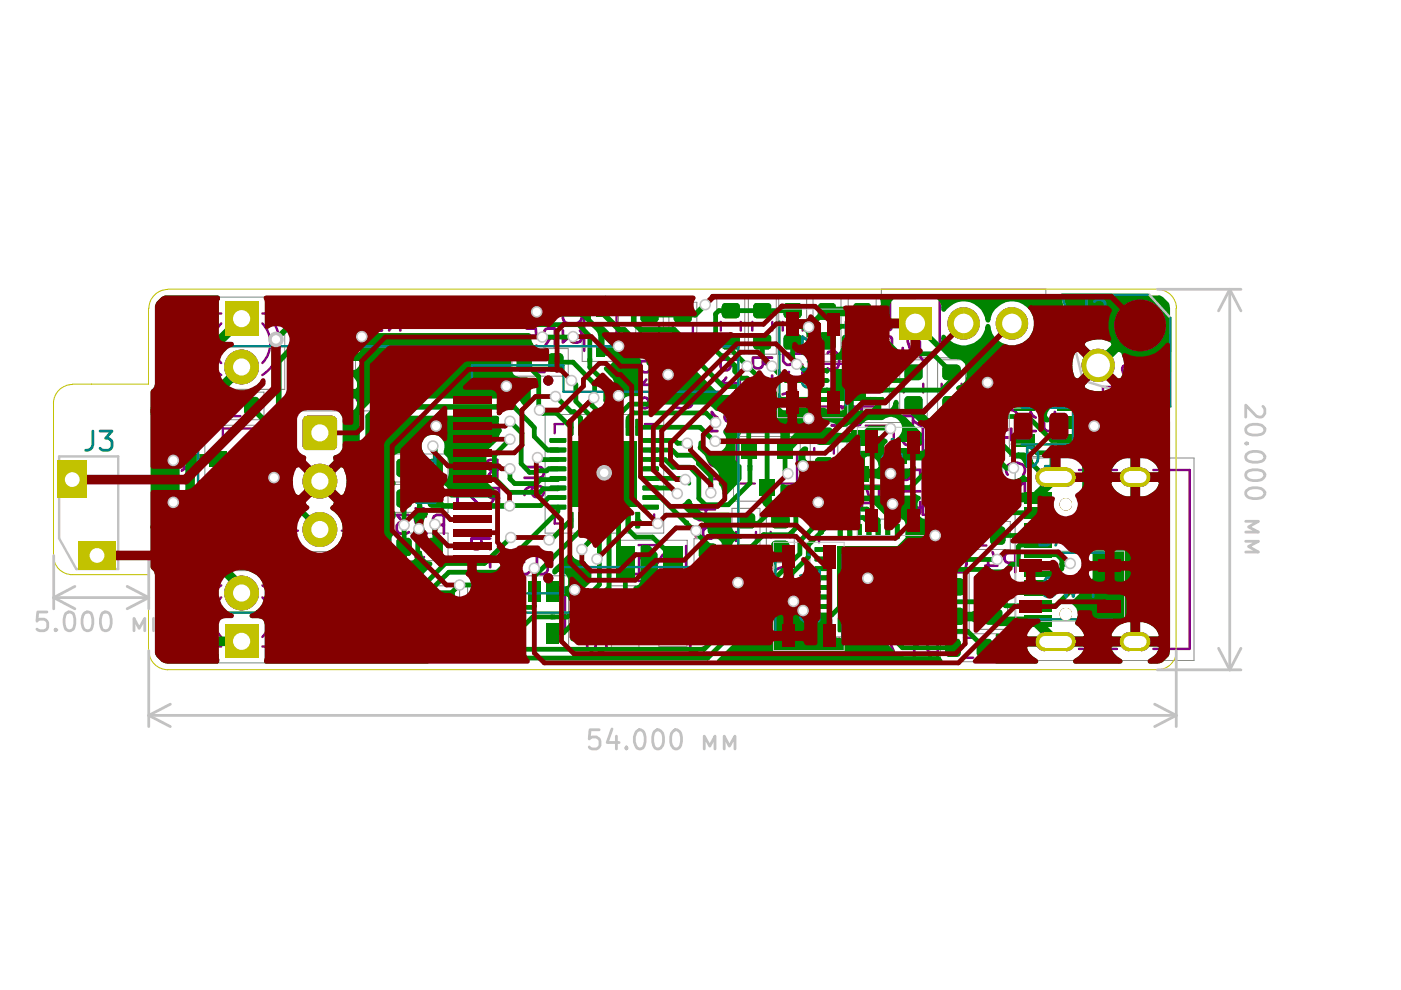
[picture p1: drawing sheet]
<svg xmlns="http://www.w3.org/2000/svg" width="297mm" height="210mm" viewBox="0 0 297 210" stroke-linecap="round" stroke-linejoin="round" font-family="sans-serif">
<g fill="none" stroke="#848484" stroke-width=".21">
<path d="M42.2 63h18.2v19.5h-18.2zM62.1 65.2h11.9v5.9h-11.9zM62.5 71.8h12.9v7.6h-12.9zM108.5 73.9h12v5.9h-12zM123.4 63.8h7.7v12.8h-7.7zM134.8 64.1h5.8v11.9h-5.8zM141.8 64.1h5.9v11.9h-5.9zM152 63.2h5.9v11.9h-5.9zM158.7 63.2h5.9v11.9h-5.9zM165.1 63.2h5.9v11.9h-5.9zM171.4 76.6h17.2v10.1h-17.2zM172.4 63.2h5.9v11.9h-5.9z"/>
<path d="M179.8 63.2h6v11.9h-6zM186.9 61.3h34.8v14.6h-34.8zM190.8 76.3h5.8v11.9h-5.8zM198.8 76.3h5.9v11.9h-5.9zM211.8 76.1h11.9v5.9h-11.9zM43.4 90.2h13.8v14.1h-13.8zM44 83.1h12v5.9h-12zM61.1 87.1h21.6v29.8h-21.6zM62.7 80.5h12v5.9h-12zM83 96.3h12v5.9h-12zM115.6 87.9h25.1v25.1h-25.1zM155.5 92.5h14.2v13.8h-14.2z"/>
<path d="M156.5 86h11.9v5.9h-11.9zM171.8 89.7h5.8v11.9h-5.8zM179.6 89.6h13.7v14h-13.7zM206.5 84h5.8v11.9h-5.8zM206.7 97.7h5.9v11.9h-5.9zM214 82.3h15.4v14.5h-15.4zM215.2 97.1h38v42.9h-38zM233.9 82h13.6v7.7h-13.6zM234.3 90.4h11.9v6h-11.9zM45 114h11.9v5.8h-11.9zM45.2 106h11.9v5.8h-11.9zM78.9 119h5.9v12h-5.9z"/>
<path d="M83 113h12v5.9h-12zM83 102.7h12v5.9h-12zM129.5 114.6h16.2v9.6h-16.2zM147.2 114.2h5.9v12h-5.9zM155.2 107.8h5.9v11.9h-5.9zM162.5 107.4h5.9v11.9h-5.9zM171.7 110.1h25v24.9h-25zM202.3 110.6h11.9v5.9h-11.9zM42.2 121h18.2v19.5h-18.2zM91.6 124.2h5.9v11.9h-5.9zM99.1 124.3h6v11.9h-6zM106 122.1h14.6v15.3h-14.6z"/>
<path d="M129.6 125.3h5.9v11.9h-5.9zM139.7 125.1h5.9v12h-5.9zM199.4 134.4h11.9v5.9h-11.9zM199.6 121.6h5.9v11.9h-5.9zM207.7 121.5h5.9v11.9h-5.9z"/>
</g>
<path d="M195.7 88.9h8.1v20.2h-8.1z" fill="none" stroke="#848484" stroke-width=".51"/>
<g fill="none" stroke="#840084" stroke-width=".51">
<path d="M46.3 66.5a8 8 0 0 0 .6 13M46.3 66.5h.6M46.9 68.6a6.1 6.1 0 0 0 0 8.4M55.6 68.6a6.1 6.1 0 0 1 0 8.4M55.6 66.5h.7a8 8 0 0 1-.7 13M67.1 70.3h1.9M67.1 66h1.9M73.2 72.2h-10.4v6.9h10.4M113.5 78.9h2M113.5 74.8h2M123.9 74.4v-10.3h6.8v10.3M135.6 69.1v1.9"/>
<path d="M139.8 69.1v1.9M142.7 69.1v1.9M146.9 69.1v1.9M152.8 68.2v1.9M157.1 68.2v1.9M159.5 68.2v1.9M163.7 68.2v1.9M165.9 68.2v1.9M170.2 68.2v1.9M173.2 68.6v1.2M174.1 77.1h7.7M177.4 68.6v1.2"/>
<path d="M180.8 68.6v1.2M184.8 68.6v1.2M194.1 63.2h-5.4v5.4M199.2 63.2h20.8v10.7h-20.8zM216.7 77h1.9M47.2 99.9v3.7h6M49 84h2M49 88.2h2M56 90.8h-8.8v3.9M67.7 85.6h2M67.7 81.4h2M73.8 92v20.5h-1.3"/>
<path d="M73.9 93.6a8.5 8.5 0 0 1 8.1 8.5 8.5 8.5 0 0 1-8.1 8.4M88.1 97.1h1.8M119.5 89.9h-1.9v2M136.7 89.9h2v2M156.2 93.8v8.7h3.8M161.5 86.9h1.9M161.5 91h1.9M169 96.6v5.9h-3.7M172.6 95v1.2M174.1 86.2h11.7M176.8 95v1.2M183.6 90.3h5.9v3.7"/>
<path d="M189.5 99.2v3.8h-8.7M191.6 81.4v1.8M195.7 88.9h8.1v20.2h-8.1zM195.7 81.4v1.8M199.6 81.4v1.8M203.9 81.4v1.8M207.3 89.4v1.1M211.5 89.4v1.1M216.7 81.2h1.9M218.1 96h7.3M218.1 83.1h9.9M228.8 99.7h8"/>
<path d="M239.4 91.3h1.8M239.4 95.5h1.8M244.5 99.7h7.7v37.9h-7.7M244.7 82h-10.9v7.7h10.9M50 114.8h1.8M50 119h1.8M50.2 111h2M50.2 106.8h2M61.7 102v10.5h1.5M88.1 118.1h1.8M88.1 113.9h1.8M88.1 107.8h1.8"/>
<path d="M88.1 101.3h1.8M88.1 103.5h1.8M117.6 109.1v1.9h1.9M135.4 115.6h4.4M138.7 109.1v1.9M145.5 115.7v7.3M148 119.2v2M152.2 119.2v2M156 112.8v1.9M160.3 112.8v1.9M163.4 112.8v1.1M167.5 112.8v1.1"/>
<path d="M176.6 112h-2.9v3M191.8 112h2.9M195.7 101h8.1M207.3 115.7h1.8M207.3 111.4h1.8M207.6 103.1v1.1M211.7 103.1v1.1M46.3 137.1h.6M46.9 126.7a6.1 6.1 0 0 0 0 8.4M46.9 124.1a8 8 0 0 0-.6 13M55.6 124.1a8 8 0 0 1 .7 13M55.6 126.7a6.1 6.1 0 0 1 0 8.4"/>
<path d="M55.6 137.1h.6M79.8 124.5v1.1M83.9 124.5v1.1M92.5 129.2v1.9M96.6 129.2v1.9M100 129.4v1.8M104.2 129.4v1.8M106.8 123.5v9.9M119.8 126.2v7.2M130.5 130.7v1.1M134.6 130.7v1.1M135.4 123.2h4.4"/>
<path d="M140.5 130.6v1.1M144.7 130.6v1.1M173.7 130.1v3h2.9M194.7 130.1v3h-2.9M200.5 127v1.1M204.4 135.2h1.9M204.4 139.4h1.9M204.6 127v1.1M208.5 126.5v1.9M212.8 126.5v1.9M228.8 137.6h8"/>
</g>
<g fill="none" stroke="#840084" stroke-width=".59">
<path d="M37.1 69.8h4.1a1.9 1.9 0 0 1-2.3 2.3 1.82 1.82 0 0 1-1.8-2.3zM39.5 73.6a1.25 1.25 0 0 0-.6 2l.2 .1a1.63 1.63 0 0 0 1.9-.1l.2-.5v-.7l-.4-.6a3.3 3.3 0 0 0-3.4 .6l-.3 .4v.8M74.9 67.7l.2 .4a1.41 1.41 0 0 0 1.9 0l.2-.4v-.9l-.2-.5a1.41 1.41 0 0 0-1.9 0 3.4 3.4 0 0 0 .5 3.5l.4 .3h.8M76.8 74.6v2.7M77.7 73l1 2.9h-2.5M78.7 70.1h2.3M81 67.2l-.8-.6-.3-.6v4.1M81 73.4l1.5-.1v4a1.84 1.84 0 0 1-2.3-2.3l.2-.8zM83.9 68.1l-1.4 2M84.9 68.1h-1.5a1.07 1.07 0 0 1-.9-1 1.07 1.07 0 0 1 .9-1.1h1.5v4.1M111.6 69.6h2l.1 2-.5-.4h-1l-.3 .1-.4 .6v1l.1 .4 .6 .3h1l.5-.3M116.6 71.8l-1.2 1.8"/>
<path d="M117.6 71.8h-1.5a1.1 1.1 0 0 1-.8-1.1 1.1 1.1 0 0 1 .8-1.1h1.5v4M119.3 66.4h4v1a2.12 2.12 0 0 1-3 1.1l-.5-.1-.3-.5-.2-.5zM119.3 70.1v2.5l1.6-1.4a1.12 1.12 0 0 0 .7 1.4h1l.4-.2 .1-.2 .2-.4v-1.1l-.3-.6M138 76.6v1.6a1.1 1.1 0 0 1-1.1 .8 1.1 1.1 0 0 1-1.1-.8v-1.6h4.1M138 77.6l1.9 1.4M144.8 76.6v1.6a1.1 1.1 0 0 1-1 .8 1.1 1.1 0 0 1-1.1-.8v-1.6h4.1M144.8 77.6l2 1.4M154.9 76.2v1.6a1.1 1.1 0 0 1-1.1 .8 1.1 1.1 0 0 1-1-.8v-1.6h4M154.9 77.2l1.9 1.3M160.8 79.6l-.6 .8-.6 .4h4.1M161.8 75.8v1.5a1.1 1.1 0 0 1-1.1 .8 1.1 1.1 0 0 1-1.1-.8v-1.5h4.1M161.8 76.8l1.9 1.3"/>
<path d="M163.7 79.6v2.4M167.3 78.9l-.6 .7-.6 .4h4M168.2 75v1.6a1.1 1.1 0 0 1-1.1 .8 1.1 1.1 0 0 1-1-.8v-1.6h4M168.2 76l1.9 1.3M170.1 78.9v2.3M171.7 74.5h2l.2 1.9-.5-.4h-1.1l-.3 .2-.4 .6v1l.1 .3 .6 .4h1.1l.5-.4M175.5 74.9a1.45 1.45 0 0 1 1.7-.3 1.45 1.45 0 0 1 .7 1.6 2.03 2.03 0 0 1-1.3 2.3h-.4l-.7-.4M185 71.3v2.5l1.6-1.4a1.16 1.16 0 0 0 .7 1.4h1l.6-.4 .2-.4v-1.2l-.4-.5M185.5 70a1.41 1.41 0 0 1 .6-2.4 2.7 2.7 0 0 1 2.8 .6 1.44 1.44 0 0 1-.2 1.8M191.4 73.8v2.7M192.4 72.3l.9 2.8h-2.4M195 72.4v2.9a1.3 1.3 0 0 0 1.6 1.2"/>
<path d="M206.4 78l-.2 .4-.9 .8h4M207.3 74.2v1.5a1.05 1.05 0 0 1-1 .8 1.05 1.05 0 0 1-1-.8v-1.5h4M207.3 75.1l2 1.4M209.3 78v2.3M223.3 71.7h-2.7l1.8 3.9M226 73.8l-1.3 1.8M226.9 73.8h-1.5a1.1 1.1 0 0 1-.8-1.1 1.1 1.1 0 0 1 .8-1h1.5v3.9M240.2 77.7l-.6-.4h-.9a1.15 1.15 0 0 0-.6 1.7l2.4 2.3h-2.5M242.2 77.9l.9-.6h1v4h-1a2.23 2.23 0 0 1-.9-3.4zM32.5 84.4h1.8l.3 1.8a1.63 1.63 0 0 0-2-.1l-.4 .6v.9l.4 .6a1.63 1.63 0 0 0 2-.2M37.2 95.7l-.6-.4h-.9a1.15 1.15 0 0 0-.6 1.8l2.3 2.3h-2.5M38.4 84.7a1.63 1.63 0 0 0-2-.2 1.19 1.19 0 0 0-.1 1.6l2.3 2.2h-2.5"/>
<path d="M38.9 95.9a1.38 1.38 0 0 1 1.6-.6 1.38 1.38 0 0 1 .9 1.3v1.4l-.2 .8a1.32 1.32 0 0 1-1.5 .6 1.32 1.32 0 0 1-1-1.4v-1.4zM40.7 98.4l-.8 .2-1.3 1.2M41.3 86.5l-1.4 1.8M42.2 86.5h-1.5a1.1 1.1 0 0 1-.8-1.1 1.1 1.1 0 0 1 .8-1h1.5v3.9M75.7 99.9h3.3l.4 .1 .4 .6a1.32 1.32 0 0 1-.8 1.6h-3.3M76.1 81.3a1.54 1.54 0 0 1 1.8 1.7v1.6l-.1 .4-.6 .4a1.41 1.41 0 0 1-1.6-.8v-1l.2-.3 .6-.5h.8l.4 .2 .3 .6M79.5 85.4h2.3M81.8 82.5l-.4-.2-.8-1v4.1M84.7 83.4l-1.3 2M85.6 83.4h-1.5a1.1 1.1 0 0 1-.8-1 1.1 1.1 0 0 1 .8-1.1h1.5v4.1M97.7 97.8a1.63 1.63 0 0 0-1.9-.1 1.19 1.19 0 0 0-.2 1.5l2.3 2.3h-2.4M101.6 97.8l-.2-.1a1.63 1.63 0 0 0-2 .1l-.1 .5 .1 .9 2.4 2.3h-2.5"/>
<path d="M104.4 99.6l-1.3 1.9M105.5 99.6h-1.6a1.07 1.07 0 0 1-.9-1 1.07 1.07 0 0 1 .9-1.1h1.6v4M111.2 99h3.3l.4 .2 .4 .6v.7l-.2 .5-.6 .3h-3.3M137 80.5l-.6 .7-.6 .4h4.1M137.5 85a.85 .85 0 0 0-.8-.7 .85 .85 0 0 0-.9 .7v.8a.85 .85 0 0 0 .9 .8 .85 .85 0 0 0 .8-.8 1.26 1.26 0 0 1 1.6-1.5 1.25 1.25 0 0 1 .6 1.9 1.32 1.32 0 0 1-1.9 0l-.3-.4M139.9 80.5v2.3M142.9 84.9a2.95 2.95 0 0 1 3.6 0l.3 .4a1.04 1.04 0 0 1-.9 1.1 3.5 3.5 0 0 1-3-.3l-.2-.5zM143 80.5l-.1 .1a1.63 1.63 0 0 0 .1 2l.5 .2 .9-.2 2.4-2.3v2.5M149.8 91.4h2.3M150.9 96.4l.8-.2h1.3a1.32 1.32 0 0 1 1.4 .9 1.32 1.32 0 0 1-.6 1.6 2.81 2.81 0 0 1-3.2-.4 1.29 1.29 0 0 1 .3-1.9zM152.1 88.5l-.3-.2-.9-1v4.1M152.8 83.7v2.5l1.5-1.3a1.12 1.12 0 0 0 .8 1.3h1l.7-.7v-1.2l-.4-.6"/>
<path d="M153.5 97l.1 .7 1.2 1.4M154 80.1l-.6 .7-.6 .4h4M155 89.5l-1.4 1.9M155.9 89.5h-1.5a1.1 1.1 0 0 1-.8-1.1 1.1 1.1 0 0 1 .8-1.1h1.5v4.1M156.8 80.1v2.2M163.3 83.5l.4 .5v1l-.4 .6-.4 .2h-1l-.6-.4-.1-.4v-1l.4-.5-2 .2v1.9M165.9 83.6l2.9-.9v2.5M167.4 84.6h2.7M178.6 86.6l-.5-.5h-1a1.15 1.15 0 0 0-.6 1.8l2.4 2.3h-2.6M180.4 86.1v3.4l.3 .5 .4 .2h.8l.4-.2 .4-.5v-3.4M193 99.6v1.4a.95 .95 0 0 1-.9 .7 .95 .95 0 0 1-1-.7v-1.4h4v1.5l-.2 .5a1.11 1.11 0 0 1-1.1 .3 1.11 1.11 0 0 1-.8-.9M193.3 92.8a.9 .9 0 0 0-.9-.7 .9 .9 0 0 0-.9 .7v.8a.9 .9 0 0 0 .9 .8 .9 .9 0 0 0 .9-.8v-.8l.1-.4a1.41 1.41 0 0 1 2 0 1.45 1.45 0 0 1-.2 1.8 1.45 1.45 0 0 1-1.8-.2l-.1-.4"/>
<path d="M193.6 88.2v1.6a1.1 1.1 0 0 1-1.1 .8 1.1 1.1 0 0 1-1-.8v-1.6h4M193.6 89.2l1.9 1.4M205.6 81.9l-.3 .5v1a.9 .9 0 0 0 1.1 .8l.6-.2 2.3-2.3v2.5M211.5 91.8l2.9-.9v2.4M212 89.3a1.51 1.51 0 0 1-.1-1.7 1.51 1.51 0 0 1 1.5-.8 1.89 1.89 0 0 1 2.3 1.4l-.2 .9-.2 .2M213.1 92.8h2.6M217.3 91.4h2.3M219.6 88.5l-.8-.6-.3-.6v4.1M221.4 87.3v3.3l.1 .5a1.41 1.41 0 0 0 2 0l.1-.5v-3.3M228.6 93.2a1.31 1.31 0 0 0 2 .5l.4-.5v-1l-.4-.6-.3-.2h-.8l-.4 .2-.5 .6a2.97 2.97 0 0 0 1.2 3.3h.8M233.9 93.5l-1.4 2M234.8 93.5h-1.5l-.4-.2a1.14 1.14 0 0 1 .4-1.9h1.5v4.1"/>
<path d="M33.6 116v2.7M34.5 106.7h.8a2.08 2.08 0 0 1 1.1 1.8v1.5l-.4 .6-.3 .2h-.9l-.3-.2-.4-.6v-1a1.44 1.44 0 0 1 1.6-.8l.7 .8M34.5 114.5l1 2.9h-2.5M39.3 115.1a1.63 1.63 0 0 0-1.9-.2 1.19 1.19 0 0 0-.2 1.6l2.3 2.2h-2.5M40.3 107.1l-.2-.2-.4-.2h-1a1.15 1.15 0 0 0-.6 1.8l2.3 2.3h-2.4M42.2 116.9l-1.3 1.8M43.1 116.9h-1.5a1.11 1.11 0 0 1-.8-1.1 1.11 1.11 0 0 1 .8-1h1.5v3.9M43.1 108.8l-1.3 2M44.1 108.8h-1.6l-.3-.1a1.09 1.09 0 0 1-.4-1.1 1.09 1.09 0 0 1 .7-.9h1.6v4.1M75.7 103.7v2.7l4.1-1.8M86.7 109.2h-2.6l1.4 1.5a1.12 1.12 0 0 0-1.4 .8v.9l.4 .6 .4 .2h1.2l.6-.4M90.3 109.5a1.63 1.63 0 0 0-2-.2 1.19 1.19 0 0 0-.1 1.6l2.3 2.3h-2.5"/>
<path d="M93.2 111.3l-1.4 1.9M94.1 111.3h-1.5a1.1 1.1 0 0 1-.8-1.1 1.1 1.1 0 0 1 .8-1h1.5v4M95.8 107.6h2.4M98.2 104.7l-.5-.3-.7-.9v4.1M101 118l-.1 .4-1 .8h4M102 103.9l-.2-.2-.4-.2h-.9a1.15 1.15 0 0 0-.6 1.8l2.3 2.3h-2.5M102.1 114.2v1.5a1.1 1.1 0 0 1-1.1 .8 1.1 1.1 0 0 1-1.1-.8v-1.5h4M102.1 115.1l1.8 1.4M103.9 118v2.3M104.9 105.6l-1.4 2M105.8 105.6h-1.5l-.4-.1a1.09 1.09 0 0 1-.4-1.1 1.09 1.09 0 0 1 .8-.9h1.5v4.1M112.2 117.6h-2.4l1.3 1.6a1.12 1.12 0 0 0-1.3 .7v1l.1 .4 .6 .4h1.2l.5-.4"/>
<path d="M113.5 103.1l-.3 .2-.5 .5a1.41 1.41 0 0 0 .8 1.6h1l.6-.5 .2-.3v-.8l-.2-.4-.2-.1a2.78 2.78 0 0 0-3.7 .9v.7M113.8 117.6v3.3l.2 .4 .6 .4a1.32 1.32 0 0 0 1.5-.8v-3.3M136.7 118.7l-.4-.1-.8-1v4.1M137.8 117.6l1.3 2.2 1.4-2.2M139.1 119.8v1.9M149.6 108v1.5l-.1 .4a1.14 1.14 0 0 1-2-.4v-1.5h4.1M149.6 108.9l2 1.4M149.8 111.8a1.44 1.44 0 0 0-.7 1.6l.7 .8h1a1.44 1.44 0 0 0 .8-1.6l-.8-.8h-1.5l-.8 .3-.8 .5-.2 .4v.7M151.5 100.5l-.6 .7-.6 .4h4.1M154.4 100.5v2.2M172.5 105.5a1.5 1.5 0 0 1-.2-1.7 1.5 1.5 0 0 1 1.6-.8 1.93 1.93 0 0 1 2.2 1.3v.4l-.3 .8M174.5 107l-.5 .1a1.41 1.41 0 0 0 0 2 1.63 1.63 0 0 0 2-.2 1.45 1.45 0 0 0-.2-1.8 3.4 3.4 0 0 0-3.5 .6l-.1 .5v.7"/>
<path d="M182.8 105.3v2.7M183.8 103.8l.9 2.8h-2.5M186.4 103.9v3.2l.8 .9h.8l.8-.9v-3.2M191.1 103.1v2.3M191.1 104.2h4M192.2 106.5l-.5 .8-.6 .4h4M195.1 106.5v2.3M198.6 119a1.31 1.31 0 0 0 1.9 .5l.5-.5v-1l-.5-.6-.3-.2h-.8l-.4 .2-.4 .6a2.97 2.97 0 0 0 1.2 3.3h.7M198.7 111.5h-2.5l1.4 1.7-1 .1a1.63 1.63 0 0 0-.2 2l.6 .3h1.2l.5-.3M201.4 113.7l-1.4 1.9M202.3 113.7h-1.5a1.1 1.1 0 0 1-.8-1.1 1.1 1.1 0 0 1 .8-1.1h1.5v4.1M202.5 117.6a1.36 1.36 0 0 1 2.3 .6 2.81 2.81 0 0 1-.6 2.9 1.35 1.35 0 0 1-1.7-.2"/>
<path d="M209.5 118.6v2.7M210.4 117.1l1.1 2.8h-2.6M213.7 100.6a1.42 1.42 0 0 1 .5-2.3 2.42 2.42 0 0 1 2.9 .5 1.62 1.62 0 0 1-.1 1.8M213.7 102.2a1.63 1.63 0 0 0-.2 1.9 1.19 1.19 0 0 0 1.5 .2l2.3-2.3v2.4M214.3 119.3l-1.3 2M215.3 119.3h-1.6l-.4-.1a1.14 1.14 0 0 1 .4-2h1.6v4.1M235.2 119.3l-.5 .7-.6 .4h4M238.1 116a1.27 1.27 0 0 1-1.2 1.5h-2.8M238.1 119.3v2.2M37.1 131.8a2.63 2.63 0 0 1 3.8 0l.1 1.5h-4zM41 127.4v1.8l-1.9 .3 .4-.6v-.9l-.8-.9h-1l-.6 .5-.1 .4v.9l.4 .6M74.5 121.7a1.42 1.42 0 0 1 .6-2.3 2.42 2.42 0 0 1 2.8 .5 1.62 1.62 0 0 1-.1 1.8"/>
<path d="M74.5 127.5a3 3 0 0 1 3.4 .1 .97 .97 0 0 1-.6 1.6 2.88 2.88 0 0 1-3-.4 1.01 1.01 0 0 1 .2-1.3zM75.2 123.2l-.5 .8-.6 .4h4M78.1 123.2v2.3M87.6 133.6a3.3 3.3 0 0 1 3.6 0l.3 .4a1.4 1.4 0 0 1-1.5 1.3 2.44 2.44 0 0 1-2.4-.6l-.2-.4zM88.6 129.2l-.6 .7-.6 .4h4.1M89.5 125.3v1.6a1.1 1.1 0 0 1-1 .8 1.1 1.1 0 0 1-1.1-.8v-1.6h4.1M89.5 126.3l2 1.3M91.5 129.2v2.2M101 121.8l-.1 .4-1 .8h4M103.9 121.8v2.4M124.9 134.1a1.34 1.34 0 0 1 .6-2.3 2.08 2.08 0 0 1 3.1 1.2l-.2 .9-.2 .2M126.3 136.4a.9 .9 0 0 0-.9-.7 .9 .9 0 0 0-.9 .7 1.32 1.32 0 0 0 .8 1.6l.8-.5 .3-1.5a1.41 1.41 0 0 1 2 0l.2 .4v.8l-.2 .3-.6 .5h-.8l-.6-.5-.1-.3"/>
<path d="M134.3 121.7h2.4M146.3 135.8v2.8l4-1.8M146.7 134.5a1.5 1.5 0 0 1-.2-1.7 1.5 1.5 0 0 1 1.5-.8 1.93 1.93 0 0 1 2.3 1.3l-.1 1-.2 .2M156.8 124.3a1.63 1.63 0 0 0-.2 2 1.19 1.19 0 0 0 1.5 .1l2.4-2.2v2.4M158.5 120.5v1.5a1.1 1.1 0 0 1-1 .8 1.1 1.1 0 0 1-1.1-.8v-1.5h4.1M158.5 121.5l2 1.3M164.5 122.8a1.33 1.33 0 0 1 .6-2.3 2.12 2.12 0 0 1 3 1.1l-.2 1-.1 .2M165.2 124.3l-.1 .5-1.1 .7h4.1M168.1 124.3v2.3M174.1 135.4h2l.1 1.9a1.63 1.63 0 0 0-1.9-.2 1.63 1.63 0 0 0-.2 2 1.63 1.63 0 0 0 2 .1l.1-.1M177.9 135.4v3.2l.5 .6a1.31 1.31 0 0 0 1.9-.6v-3.2M191.3 136.2h-2.6l1.7 4.1"/>
<path d="M194.9 137.4l-.7-.6-.4-.6v4.1M197.8 138.3l-1.2 2M198.8 138.3h-1.5l-.4-.2a1.14 1.14 0 0 1 .4-1.9h1.5v4.1M192.7 140.3h2.2"/>
</g>
<g fill="#00c2c2">
<path d="M161 101.7h3.3v3.5h-3.3z"/>
<path d="M164.8 93.6h3.3v3.6h-3.3z"/>
<path d="M157.1 93.6h3.3v3.6h-3.3z"/>
<path d="M157.8 87.1l2.3-.1 .4 .3 .2 .3v2.7l-.3 .4-.3 .1h-2l-.5-.2-.1-.3v-2.7z"/>
<path d="M164.3 87.4l.4-.4h2.1l.5 .5 .1 2.6-.1 .3-.3 .4h-2.3l-.4-.3z"/>
<path d="M130.6 115.7h3.9v7.3h-3.9z"/>
<path d="M140.6 115.7h4.1v7.3h-4.1z"/>
<path d="M130.8 132.9l.6-.3h2.4l.3 .2 .4 .5v2.3l-.2 .3-.4 .3h-2.6l-.3-.1-.4-.5v-2.3z"/>
<path d="M141.1 132.6l.3-.2 2.7 .1 .4 .5v2.2a.93 .93 0 0 1-.7 .9h-2.3a.9 .9 0 0 1-.8-.8v-2.1z"/>
<path d="M141.1 126.3l.3-.1h2.7l.4 .5v2.2a.93 .93 0 0 1-.7 .9h-2.3a.9 .9 0 0 1-.8-.8v-2.1z"/>
<path d="M136.3 100.9h3.2l.2 .1v.9h-3.4z"/>
<path d="M136.2 99l3.3-.1 .2 .1v.8l-3.4 .1z"/>
<path d="M136.2 96.9h3.4l.1 .9-3.5 .1z"/>
<path d="M136.2 95l3.4-.1 .1 .9-3.3 .1-.2-.1z"/>
<path d="M136.2 93l3.4-.1 .1 .9-3.4 .1z"/>
<path d="M134.7 88.9l.9-.1 .1 .3v3.1l-.1 .2-.9-.1z"/>
<path d="M132.7 89l.1-.2h.7l.2 .2v3.2l-.2 .2-.8-.1z"/>
<path d="M130.6 89l.2-.2h.7l.2 .2v3.2l-.2 .2h-.7l-.2-.2z"/>
<path d="M128.6 89l.2-.2h.7l.1 .2-.1 3.4h-.7l-.2-.2z"/>
<path d="M126.6 89l.1-.2 .9 .1-.1 3.5h-.8l-.1-.2z"/>
<path d="M136.3 107h3.3l.1 1h-3.3h-.2z"/>
<path d="M136.2 105.1l3.4-.1 .1 .9-3.4 .1z"/>
<path d="M136.2 103h3.4l.1 .9-3.4 .1z"/>
<path d="M134.8 108.5h.8l.1 .2v3.1l-.1 .2-.9-.1z"/>
<path d="M136.1 72l.3-.2h2.6l.4 .2 .2 .4v2l-.2 .4-.4 .2h-2.6l-.3-.2-.3-.4v-2z"/>
<path d="M136.1 65.3l.3-.2h2.5l.5 .2 .2 .4v2.1l-.2 .3-.3 .2-3-.1-.3-.4v-2.1z"/>
<path d="M143 65.4l.5-.3h2.5l.4 .2 .2 .3v2.3l-.1 .3-.3 .1-3-.1-.4-.5v-1.9z"/>
<path d="M143 72.1l.4-.3h2.7l.3 .2 .2 .3v2.4l-.5 .3h-2.7l-.4-.2-.2-.5v-1.8z"/>
<path d="M126.4 73.2h1.8v2.4h-1.8z"/>
<path d="M126.4 64.8h1.8v2.3h-1.8z"/>
<path d="M159.8 71.3l.6-.4h2.5l.3 .1 .3 .4v2.2l-.2 .3-.3 .2-3-.1-.3-.5z"/>
<path d="M159.9 64.5l.3-.2h2.8l.3 .1 .2 .3v2a.75 .75 0 0 1-.6 .8l-2.8-.1-.4-.6v-1.9z"/>
<path d="M166.2 71.3l.6-.4 2.8 .1 .4 .6v1.8l-.2 .5-.3 .2h-2.9l-.2-.2-.3-.5z"/>
<path d="M166.4 64.4l.2-.1h2.9l.3 .1 .2 .5v1.8l-.2 .5-.5 .3-2.8-.1-.3-.3-.1-.4v-1.8z"/>
<path d="M153.2 71.1l.5-.2 2.8 .1 .4 .5v2l-.2 .3-.3 .3h-2.9l-.3-.2-.2-.6v-1.6z"/>
<path d="M153.2 64.4l.3-.1h2.9l.5 .6v1.9l-.4 .6-2.8 .1a.9 .9 0 0 1-.7-.9v-1.6z"/>
<path d="M173.5 71l.7-.6h2.2l.5 .2 .3 .4-.1 2.7-.4 .4-2.9-.1-.4-.6z"/>
<path d="M173.8 64.3h2.9l.4 .3 .1 2.7-.3 .4-2.9 .1-.5-.4-.1-2.5z"/>
<path d="M148.4 115.5l.5-.3 2.5 .1a.72 .72 0 0 1 .7 .7v1.8l-.3 .5-.2 .1h-2.9l-.5-.5v-2z"/>
<path d="M148.3 122.2l.5-.3 2.8 .1 .5 .7v1.8l-.2 .3-.4 .3h-2.7l-.5-.2-.1-.4v-1.9z"/>
<path d="M156.7 115.5l3.1 .1 .3 .5-.1 2.2-.6 .4h-2.5l-.4-.2-.2-.3v-2.2z"/>
<path d="M156.4 109.1l.5-.3 2.8 .1 .4 .6v1.9l-.2 .4-.3 .2h-2.9l-.4-.5z"/>
<path d="M163.7 115.1l.6-.5h2.3l.5 .3 .3 .6v1.9l-.3 .6-.4 .3h-2.5l-.4-.2-.3-.7v-1.9z"/>
<path d="M163.7 108.8l.6-.4h2.2a.87 .87 0 0 1 .8 .7l.1 2.2-.4 .5-.3 .2h-2.5l-.4-.2-.3-.5v-2.1z"/>
<path d="M80.1 120.4l.3-.3h2.7l.5 .3 .1 .3v2.4l-.1 .3-.5 .3h-2.7l-.3-.3-.2-.3v-2.4z"/>
<path d="M80.1 126.7l.6-.4h2.2l.7 .4 .1 .3v2.5l-.6 .5-2.8-.1-.4-.5v-2.4z"/>
<path d="M108.1 132.1h2.6v4.3h-2.6z"/>
<path d="M108.1 123.2h2.6v4.3h-2.6z"/>
<path d="M100.6 132.1l2.8-.1 .3 .2 .4 .6v1.7l-.2 .4-.4 .3-3-.1-.3-.5v-1.9z"/>
<path d="M100.3 125.6l.7-.3h2.2l.6 .3 .3 .6v1.6l-.3 .6-.5 .2h-2.4l-.4-.2-.3-.5v-1.9z"/>
<path d="M92.9 132.1l.3-.2h2.6l.4 .2 .2 .4v2.3l-.6 .3h-2.6l-.3-.1-.3-.5v-2z"/>
<path d="M92.9 125.4l.4-.2h2.5l.4 .2 .2 .4v2.3l-.5 .3h-2.9l-.4-.5v-2.1z"/>
<path d="M121.8 94.3l.6-.4h2.1l.5 .2 .4 .6v2.2l-.2 .4-.7 .4h-2.1l-.4-.2-.4-.6v-2.2z"/>
<path d="M126.3 94.4l.8-.5h2l.7 .3 .2 .3-.1 2.8-.8 .4h-2l-.4-.2-.5-.6z"/>
<path d="M131.1 94.2l.6-.3h2.1l.7 .3 .1 .4v2.4l-.1 .4-.7 .3h-2.1l-.6-.3-.2-.4v-2.4z"/>
<path d="M126.5 98.8l.5-.2h2.2h.3l.4 .4 .1 2.8-.5 .5h-2.7l-.5-.4-.1-2.6z"/>
<path d="M131.1 98.9l.6-.3h2.2l.5 .2 .2 .4-.1 2.7-.5 .4-2.7-.1-.4-.5v-2.5z"/>
<path d="M121.8 99l.5-.4h2.6l.5 .8v2l-.3 .7-.3 .2-2.8-.1-.4-.7v-2.2z"/>
<path d="M121.9 103.4l.4-.2h2.4l.4 .2 .3 .7v2l-.3 .7-.4 .1h-2.4l-.4-.1-.3-.6v-2.2z"/>
<path d="M126.5 103.5l.4-.3h2.5l.5 .4 .1 2.7-.5 .5-2.6 .1-.4-.2-.3-.5v-2.2z"/>
<path d="M131.1 103.5l.5-.3h2.3l.4 .2 .3 .5v2.4l-.1 .3-.6 .3h-2.3l-.4-.1-.3-.5v-2.4z"/>
<path d="M116.5 99.1l.3-.2h3.1l.2 .2v.7l-3.5 .1z"/>
<path d="M116.5 103.1l.2-.1h3.2l.2 .1v.7l-.2 .2h-3.2l-.2-.2z"/>
<path d="M116.5 105.2l.2-.2h3.3l.1 .8-.2 .2h-3.2l-.2-.2z"/>
<path d="M130.8 126.7l.7-.4h2.2l.4 .2 .4 .5-.1 2.5-.5 .5h-2.6l-.3-.2-.4-.4v-2.4z"/>
<path d="M120.6 108.5l1 .1-.1 3.4-.9-.1z"/>
<path d="M122.6 108.6l.9-.1 .1 .2-.1 3.3-.9-.1z"/>
<path d="M124.6 108.5h1l-.1 3.5-.9-.1z"/>
<path d="M126.7 108.5l.9 .1-.1 3.4h-.8l-.1-.2z"/>
<path d="M128.7 108.5l.9 .1-.1 3.4h-.8l-.1-.2z"/>
<path d="M130.7 108.5l1 .1-.1 3.4-1-.1z"/>
<path d="M132.8 108.5l.9 .1-.1 3.4-.9-.1z"/>
<path d="M116.5 101.1l.2-.2h3.2l.2 .2v.8h-3.4l-.2-.1z"/>
<path d="M116.6 107h3.4l.1 .9-.2 .1h-3.1l-.3-.1z"/>
<path d="M115.8 132.1h2.6v4.3h-2.6z"/>
<path d="M115.8 123.2h2.6v4.3h-2.6z"/>
<path d="M112 123.2h2.6v4.3h-2.6z"/>
<path d="M200.8 122.9l.6-.3h2.2l.6 .3 .3 .4-.1 2.5-.6 .4h-2.7l-.4-.6v-2.3z"/>
<path d="M201.1 128.9h2.6l.6 .3 .2 .3v2.3l-.4 .5-.3 .2h-2.5l-.5-.3-.1-.4v-2.3z"/>
<path d="M192.6 128.1h3l.1 .9-3.1 .1-.2-.2v-.6z"/>
<path d="M192.6 126.1h3l.1 .9-3.1 .1-.2-.2v-.7z"/>
<path d="M200.7 135.6l.2-.1h2.3l.3 .1 .2 .6v2.2l-.3 .7-.4 .2h-1.9l-.5-.4-.2-.4v-2.4z"/>
<path d="M207.3 135.6l.3-.1h2.2l.4 .3 .1 2.9-.2 .4-.5 .2h-1.8l-.6-.4-.1-2.9z"/>
<path d="M209 129.3h3.2l.3 .4-.1 2.4-.5 .3-2.8-.1-.4-.5v-2z"/>
<path d="M178.1 125.5l.5-.3h2.1l.6 .3 .2 .6v2l-.3 .6-.4 .2h-2.3l-.5-.5-.1-2.5z"/>
<path d="M178.1 121.1l.4-.4h2.3l.4 .2 .3 .7v1.9l-.2 .6-.5 .3-2.5-.1-.4-.6v-2.3z"/>
<path d="M178.1 116.5l.3-.3 2.7 .1 .4 .7v2l-.1 .5-.5 .3h-2.5l-.3-.3-.2-.3v-2.4z"/>
<path d="M182.7 120.9l.3-.2h2.3l.4 .2 .3 .5v2.3l-.2 .3-.5 .4h-2.2a.9 .9 0 0 1-.7-.8v-2.1z"/>
<path d="M172.8 116h3.1v.8l-.1 .2h-3z"/>
<path d="M172.7 118.1l3.2-.1v.9l-.1 .1h-2.9h-.2z"/>
<path d="M172.7 120.1h3.2v.8l-.2 .2h-2.7l-.3-.2z"/>
<path d="M172.9 122h2.9l.1 .2v.7l-3.1 .1-.1-.8z"/>
<path d="M172.7 124.1l3.1-.1 .1 .2v.8l-3.1 .1z"/>
<path d="M172.8 126.1h3l.1 .1v.7l-.1 .2h-3z"/>
<path d="M172.8 128.1h3.1v.8l-.1 .2h-2.9l-.2-.1z"/>
<path d="M177.6 131l.2-.2 .8 .1v3.1h-.9l-.1-.1z"/>
<path d="M179.7 130.9l.8-.1 .2 .2-.1 3-.9-.1z"/>
<path d="M181.7 130.9l.8-.1 .2 .2-.1 3-.9-.1z"/>
<path d="M183.7 130.9l.9-.1 .1 .3v2.8l-.1 .1-.9-.1z"/>
<path d="M185.8 130.9h.9l-.1 3.1h-.8l-.1-.1z"/>
<path d="M182.6 125.5l.6-.3h2l.6 .3 .2 .4-.1 2.5-.6 .5h-2.3l-.3-.2-.3-.5v-2.2z"/>
<path d="M187 125.6l.7-.4h2l.5 .2 .3 .4v2.6l-.6 .5h-2.4l-.3-.2-.3-.3z"/>
<path d="M187.2 120.9l.3-.2h2.4l.5 .5 .1 2.6-.4 .5-2.5 .1-.6-.4-.1-2.7z"/>
<path d="M187.8 130.9h.9l-.1 3.1h-.8l-.1-.1z"/>
<path d="M189.9 130.8l.9 .1-.1 3.1-1-.1v-2.9z"/>
<path d="M182.8 116.3l2.6-.1 .4 .3 .2 .3v2.4l-.2 .3-.4 .3h-2.4l-.5-.4-.1-2.5z"/>
<path d="M187 116.6l.5-.4 2.7 .1 .3 .5-.1 2.7-.4 .3-2.7-.1-.4-.4z"/>
<path d="M189.7 111.2h1.1v2.9l-.2 .2h-.7l-.2-.2z"/>
<path d="M187.8 111.1l.9 .1v3l-.1 .1h-.7l-.2-.2z"/>
<path d="M185.8 111.1h.9v3.1l-.2 .1h-.6l-.2-.3z"/>
<path d="M183.7 111.2l1-.1v.2v2.7l-.2 .3-.8-.1z"/>
<path d="M181.7 111.2h1v2.9l-.2 .2-.8-.1z"/>
<path d="M179.7 111.2h1v2.9l-.2 .2h-.7l-.1-.2z"/>
<path d="M177.6 111.2h1v2.9l-.1 .2h-.7l-.2-.2z"/>
<path d="M180.6 98.8h3.6v3.2h-3.6z"/>
<path d="M173 97.2l.4-.3h2.7l.3 .3 .2 .3v2.4l-.2 .3-.3 .3h-2.7l-.4-.3-.2-.3v-2.4z"/>
<path d="M192.5 124.1l3.1-.1 .1 1-3.1 .1-.2-.2z"/>
<path d="M192.5 122.1l3-.1 .2 .1v.8l-3.2 .1z"/>
<path d="M192.5 120.1h3.2v.9l-3 .1-.3-.3z"/>
<path d="M192.5 118h3.1l.1 1h-3.1l-.2-.1z"/>
<path d="M192.6 116h3l.1 .9-3.1 .1-.2-.2v-.6z"/>
<path d="M180.6 91.2h3.6v3.2h-3.6z"/>
<path d="M178.6 82.4h2.8v2.6h-2.8z"/>
<path d="M176.4 80.3h7.2v2.8h-7.2z"/>
<path d="M186.8 82.3l.2-.1v.5v-.5a.5 .5 0 0 1 .5 .7 .5 .5 0 0 1-.8 .2 .5 .5 0 0 1 .1-.8z"/>
<path d="M184.3 82.3l.3-.1v1a.5 .5 0 0 1-.5-.3 .5 .5 0 0 1 .2-.6z"/>
<path d="M184.6 82.2h2.4v1h-2.4z"/>
<path d="M186.6 80.4l.4-.2v.5v-.5a.5 .5 0 0 1 .5 .6 .5 .5 0 0 1-.6 .4 .5 .5 0 0 1-.3-.8z"/>
<path d="M184.3 80.3l.3-.1v1a.5 .5 0 0 1-.5-.4 .5 .5 0 0 1 .2-.5z"/>
<path d="M184.6 80.2h2.4v1h-2.4z"/>
<path d="M173.1 90.8l.4-.1 2.7 .1 .4 .5v2.3l-.2 .4-.5 .3h-2.2l-.7-.3-.2-.4v-2.3z"/>
<path d="M178.6 78.3h2.8v2.6h-2.8z"/>
<path d="M174.9 84.4l.4-.2v.5v-.5a.5 .5 0 0 1 .5 .6 .5 .5 0 0 1-.6 .3 .5 .5 0 0 1-.3-.7z"/>
<path d="M172.6 84.2h.3v1a.5 .5 0 0 1-.5-.4 .5 .5 0 0 1 .2-.6z"/>
<path d="M172.9 84.2h2.4v1h-2.4z"/>
<path d="M174.9 82.5l.4-.3v.5v-.5a.5 .5 0 0 1 .5 .6 .5 .5 0 0 1-.6 .4 .5 .5 0 0 1-.3-.7z"/>
<path d="M172.6 82.3l.3-.1v1a.5 .5 0 0 1-.5-.3 .5 .5 0 0 1 .2-.6z"/>
<path d="M172.9 82.2h2.4v1h-2.4z"/>
<path d="M174.9 80.4l.4-.2v.5v-.5a.5 .5 0 0 1 .5 .6 .5 .5 0 0 1-.6 .4 .5 .5 0 0 1-.3-.8z"/>
<path d="M172.6 80.3l.3-.1v1a.5 .5 0 0 1-.5-.4 .5 .5 0 0 1 .2-.5z"/>
<path d="M172.9 80.2h2.4v1h-2.4z"/>
<path d="M174.9 78.4l.4-.2v.5v-.5a.5 .5 0 0 1 .5 .5 .5 .5 0 0 1-.6 .4 .5 .5 0 0 1-.3-.7z"/>
<path d="M172.5 78.4l.4-.2v1a.5 .5 0 0 1-.4-.8z"/>
<path d="M172.9 78.1h2.4v1.1h-2.4z"/>
<path d="M181 70.9l.7-.5h2.2l.4 .2 .4 .7v2l-.1 .4-.5 .4-2.8-.1-.5-.6v-2.2z"/>
<path d="M181 64.6l.4-.3h2.9l.4 .7v2.1l-.1 .4-.5 .3-2.8-.1-.5-.6v-2.2z"/>
<path d="M188.6 95h3.7v3.2h-3.7z"/>
<path d="M186.6 84.4l.4-.2v.5v-.5a.5 .5 0 0 1 .5 .6 .5 .5 0 0 1-.6 .3 .5 .5 0 0 1-.3-.7z"/>
<path d="M184.3 84.2h.3v1a.5 .5 0 0 1-.5-.4 .5 .5 0 0 1 .2-.6z"/>
<path d="M184.6 84.2h2.4v1h-2.4z"/>
<path d="M186.6 78.4l.4-.2v.5v-.5a.5 .5 0 0 1 .5 .5 .5 .5 0 0 1-.6 .4 .5 .5 0 0 1-.3-.7z"/>
<path d="M184.3 78.2h.3v1a.5 .5 0 0 1-.5-.4 .5 .5 0 0 1 .2-.6z"/>
<path d="M184.6 78.1h2.4v1.1h-2.4z"/>
<path d="M200 77.6l.6-.3h2.3l.6 .3 .2 .5v1.7l-.2 .5-.6 .3h-2.3l-.4-.2-.4-.5v-1.9z"/>
<path d="M200.2 84.1l2.9-.1 .3 .2 .3 .6v1.6l-.2 .5-.4 .3-2.9-.1-.4-.5v-1.9z"/>
<path d="M191.9 77.6l.6-.3h2.4l.3 .2 .4 .4-.1 2.3-.6 .4h-2.4l-.4-.2-.3-.4v-2.1z"/>
<path d="M192 84.2l.4-.2h2.6l.3 .2 .3 .4-.1 2.3-.5 .3-2.9-.1-.3-.5v-2z"/>
<path d="M224 92h4.3v2.7h-4.3z"/>
<path d="M224 88.2h4.3v2.6h-4.3z"/>
<path d="M242.1 91.9l.6-.5h1.9l.5 .4 .1 3-.2 .3-.3 .1h-2.2l-.4-.2-.1-.3z"/>
<path d="M235.6 91.6l.4-.2h1.9l.6 .5 .1 2.8-.3 .4-.2 .1h-2.3l-.3-.1-.1-.3v-2.9z"/>
<path d="M242.8 83.3l.6-.2h2.1l.8 .5 .2 .4v3.9l-.2 .4-.4 .3-2.7 .1-.5-.4-.2-.3v-4.1z"/>
<path d="M235 83.6l.8-.5h2.2l.8 .5v4.5l-.2 .4-.4 .2h-2.6l-.5-.3-.2-.3z"/>
<path d="M215.1 84.4h4.4v2.6h-4.4z"/>
<path d="M215.1 92h4.4v2.7h-4.4z"/>
<path d="M224 84.4h4.3v2.6h-4.3z"/>
<path d="M219.6 77.4l.4-.3h2.1l.4 .4 .1 2.9-.2 .4-.2 .1h-2.3l-.3-.1-.2-.5v-2.4z"/>
<path d="M212.9 77.5l.4-.4h2.1l.5 .5 .1 2.7-.4 .6h-2.3l-.4-.3z"/>
<path d="M207.7 85.3l.4-.3h2.6l.3 .2 .3 .5v2.3l-.1 .3-.6 .3h-2.7l-.4-.6v-2.3z"/>
<path d="M207.7 91.6l.4-.3h2.6l.3 .1 .3 .5v2.3l-.1 .4-.6 .3h-2.4l-.4-.2-.3-.5v-2.3z"/>
<path d="M203.4 112l.6-.4h1.7l.6 .3 .2 .4v2.5l-.4 .6-2.2 .1-.5-.4z"/>
<path d="M210.1 111.8l.6-.2h1.6l.6 .2 .3 .6v2.2l-.3 .7-.4 .2h-1.9l-.5-.4-.2-.4v-2.3z"/>
<path d="M208 105.2l.4-.2h2.5l.3 .2 .3 .3v2.3a.9 .9 0 0 1-.7 .8h-2.4l-.5-.2-.2-.5v-2.2z"/>
<path d="M207.9 99l.5-.3h2.5l.3 .2 .3 .4-.1 2.6-.6 .5h-2.4a.9 .9 0 0 1-.7-.8v-2.1z"/>
<path d="M196.7 102h6.1v6.1h-6.1z"/>
<path d="M217.2 107.5h5.8v2.4h-5.8z"/>
<path d="M217.2 104.3h5.8v2.4h-5.8z"/>
<path d="M217.2 110.9h5.8v1.2h-5.8z"/>
<path d="M217.2 112.9h5.8v1.2h-5.8z"/>
<path d="M217.2 115h5.8v1.2h-5.8z"/>
<path d="M209.1 122.6l2.8-.1 .4 .2 .2 .3-.1 2.4-.4 .3-3-.1-.3-.4v-2.1z"/>
<path d="M217.2 119h5.8v1.2h-5.8z"/>
<path d="M217.2 121h5.8v1.3h-5.8z"/>
<path d="M217.2 123h5.8v1.2h-5.8z"/>
<path d="M217.2 117h5.8v1.2h-5.8z"/>
<path d="M217.2 130.5h5.8v2.4h-5.8z"/>
<path d="M217.2 127.3h5.8v2.4h-5.8z"/>
<path d="M217.2 125.1h5.8v1.1h-5.8z"/>
<path d="M124.6 88.9h1l-.1 3.5-.9-.1z"/>
<path d="M122.6 88.9l.8-.1 .2 .2v3.2l-.2 .2-.8-.1z"/>
<path d="M120.6 89l.1-.2h.7l.2 .2v3.2l-.2 .2-.8-.1z"/>
<path d="M116.5 93l.2-.1h3.3l.1 .8-.2 .2h-3.2l-.2-.2z"/>
<path d="M116.6 94.9h3.4l.1 .9-.2 .1h-3.2l-.2-.1z"/>
<path d="M116.5 97l3.5-.1 .1 .9-3.5 .1z"/>
<path d="M109.9 75l2.3-.1 .5 .4 .1 2.8-.4 .6h-2.2l-.5-.2-.1-.4v-2.6z"/>
<path d="M116.3 75.3l.5-.4h2.1l.4 .3 .2 .4v2.5l-.4 .6h-2.3l-.5-.3z"/>
<path d="M91.1 114.1l2.3-.1 .4 .4 .1 2.9-.2 .4-.2 .2h-2.3l-.4-.3-.1-.3v-2.6z"/>
<path d="M84.2 114.4l.4-.4h2.1l.5 .5 .1 2.8-.3 .5-2.4 .1-.4-.2-.1-.4z"/>
<path d="M90.8 97.7l.3-.3 .3-.1h1.8l.5 .2 .2 .3v2.9l-.2 .2-.5 .3h-1.8l-.6-.4z"/>
<path d="M90.8 104.1l.4-.3h2.3l.2 .2 .2 .2v2.9l-.3 .3-.3 .2h-1.9l-.6-.4-.1-2.8z"/>
<path d="M84.2 104l.4-.2h2.2l.3 .3 .2 .3v2.5l-.4 .6-2.2 .1-.5-.3-.1-3.1z"/>
<path d="M69.9 66.5l.5-.3h1.8a.9 .9 0 0 1 .8 .8v2.3a.9 .9 0 0 1-.8 .8h-1.8a.86 .86 0 0 1-.7-.8v-2.2z"/>
<path d="M63.2 66.6l.6-.4h1.7l.7 .4 .1 2.9-.4 .5-2.1 .1-.5-.2-.2-.4z"/>
<path d="M70.5 82l.7-.5h1.6l.7 .4 .2 .2v2.7l-.5 .5-2.2 .1-.5-.3z"/>
<path d="M72 74.7h2.3v1.8h-2.3z"/>
<path d="M63.5 74.7h2.4v1.8h-2.4z"/>
<path d="M84.3 97.5l.5-.2h1.7l.4 .1 .3 .3 .1 2.8-.3 .5-.5 .2h-1.7l-.6-.3-.1-.2v-2.9z"/>
<path d="M63.9 81.9l.7-.4h1.6l.6 .3 .2 .2v2.9l-.3 .4-.3 .1h-2l-.6-.4v-2.8z"/>
<path d="M53 107.4l.4-.4h2.2l.4 .3 .1 .3v2.6l-.4 .5-2.2 .1-.5-.3z"/>
<path d="M51.9 84.4l.4-.2h2.1l.4 .2 .1 .4v2.6l-.3 .5-2.4 .1-.3-.3-.2-.3v-2.6z"/>
<path d="M52.6 99.5h3.6v3.2h-3.6z"/>
<path d="M52.6 91.8h3.6v3.2h-3.6z"/>
<path d="M46.4 107.3l.3-.3h2.2l.5 .4v2.9l-.2 .4-.3 .1h-2.1l-.5-.4-.1-2.8z"/>
<path d="M45.2 84.4l.4-.2h2.2l.4 .3 .1 3-.5 .5h-2.2l-.4-.3-.2-.4v-2.4z"/>
<path d="M46.2 115.1l.4-.1h2l.5 .4 .1 2.9-.3 .4-2.4 .1-.4-.4-.1-2.8z"/>
<path d="M52.9 115.1l.3-.1h2.1l.4 .3 .2 .4v2.4l-.3 .5-.2 .2h-2.3l-.3-.2-.2-.5v-2.4z"/>
<path d="M44.4 95.7h3.7v3.2h-3.7z"/>
<circle cx="199.7" cy="93" r="3.1"/>
</g>
<g fill="#848400">
<path d="M161 101.7h3.3v3.5h-3.3z"/>
<path d="M164.8 93.6h3.3v3.6h-3.3z"/>
<path d="M157.1 93.6h3.3v3.6h-3.3z"/>
<path d="M157.8 87.1l2.3-.1 .4 .3 .2 .3v2.7l-.3 .4-.3 .1h-2l-.5-.2-.1-.3v-2.7z"/>
<path d="M164.3 87.4l.4-.4h2.1l.5 .5 .1 2.6-.1 .3-.3 .4h-2.3l-.4-.3z"/>
<path d="M130.6 115.7h3.9v7.3h-3.9z"/>
<path d="M140.6 115.7h4.1v7.3h-4.1z"/>
<path d="M130.8 132.9l.6-.3h2.4l.3 .2 .4 .5v2.3l-.2 .3-.4 .3h-2.6l-.3-.1-.4-.5v-2.3z"/>
<path d="M141.1 132.6l.3-.2 2.7 .1 .4 .5v2.2a.93 .93 0 0 1-.7 .9h-2.3a.9 .9 0 0 1-.8-.8v-2.1z"/>
<path d="M141.1 126.3l.3-.1h2.7l.4 .5v2.2a.93 .93 0 0 1-.7 .9h-2.3a.9 .9 0 0 1-.8-.8v-2.1z"/>
<path d="M136.3 107h3.3l.1 1h-3.3h-.2z"/>
<path d="M136.2 105.1l3.4-.1 .1 .9-3.4 .1z"/>
<path d="M136.2 103h3.4l.1 .9-3.4 .1z"/>
<path d="M136.3 100.9h3.2l.2 .1v.9h-3.4z"/>
<path d="M136.2 99l3.3-.1 .2 .1v.8l-3.4 .1z"/>
<path d="M136.2 96.9h3.4l.1 .9-3.5 .1z"/>
<path d="M136.2 95l3.4-.1 .1 .9-3.3 .1-.2-.1z"/>
<path d="M136.2 93l3.4-.1 .1 .9-3.4 .1z"/>
<path d="M134.7 88.9l.9-.1 .1 .3v3.1l-.1 .2-.9-.1z"/>
<path d="M136.1 72l.3-.2h2.6l.4 .2 .2 .4v2l-.2 .4-.4 .2h-2.6l-.3-.2-.3-.4v-2z"/>
<path d="M136.1 65.3l.3-.2h2.5l.5 .2 .2 .4v2.1l-.2 .3-.3 .2-3-.1-.3-.4v-2.1z"/>
<path d="M143 65.4l.5-.3h2.5l.4 .2 .2 .3v2.3l-.1 .3-.3 .1-3-.1-.4-.5v-1.9z"/>
<path d="M143 72.1l.4-.3h2.7l.3 .2 .2 .3v2.4l-.5 .3h-2.7l-.4-.2-.2-.5v-1.8z"/>
<path d="M126.4 64.8h1.8v2.3h-1.8z"/>
<path d="M159.8 71.3l.6-.4h2.5l.3 .1 .3 .4v2.2l-.2 .3-.3 .2-3-.1-.3-.5z"/>
<path d="M159.9 64.5l.3-.2h2.8l.3 .1 .2 .3v2a.75 .75 0 0 1-.6 .8l-2.8-.1-.4-.6v-1.9z"/>
<path d="M166.2 71.3l.6-.4 2.8 .1 .4 .6v1.8l-.2 .5-.3 .2h-2.9l-.2-.2-.3-.5z"/>
<path d="M166.4 64.4l.2-.1h2.9l.3 .1 .2 .5v1.8l-.2 .5-.5 .3-2.8-.1-.3-.3-.1-.4v-1.8z"/>
<path d="M153.2 71.1l.5-.2 2.8 .1 .4 .5v2l-.2 .3-.3 .3h-2.9l-.3-.2-.2-.6v-1.6z"/>
<path d="M153.2 64.4l.3-.1h2.9l.5 .6v1.9l-.4 .6-2.8 .1a.9 .9 0 0 1-.7-.9v-1.6z"/>
<path d="M148.4 115.5l.5-.3 2.5 .1a.72 .72 0 0 1 .7 .7v1.8l-.3 .5-.2 .1h-2.9l-.5-.5v-2z"/>
<path d="M148.3 122.2l.5-.3 2.8 .1 .5 .7v1.8l-.2 .3-.4 .3h-2.7l-.5-.2-.1-.4v-1.9z"/>
<path d="M156.7 115.5l3.1 .1 .3 .5-.1 2.2-.6 .4h-2.5l-.4-.2-.2-.3v-2.2z"/>
<path d="M156.4 109.1l.5-.3 2.8 .1 .4 .6v1.9l-.2 .4-.3 .2h-2.9l-.4-.5z"/>
<path d="M163.7 115.1l.6-.5h2.3l.5 .3 .3 .6v1.9l-.3 .6-.4 .3h-2.5l-.4-.2-.3-.7v-1.9z"/>
<path d="M163.7 108.8l.6-.4h2.2a.87 .87 0 0 1 .8 .7l.1 2.2-.4 .5-.3 .2h-2.5l-.4-.2-.3-.5v-2.1z"/>
<path d="M132.7 89l.1-.2h.7l.2 .2v3.2l-.2 .2-.8-.1z"/>
<path d="M130.6 89l.2-.2h.7l.2 .2v3.2l-.2 .2h-.7l-.2-.2z"/>
<path d="M128.6 89l.2-.2h.7l.1 .2-.1 3.4h-.7l-.2-.2z"/>
<path d="M126.6 89l.1-.2 .9 .1-.1 3.5h-.8l-.1-.2z"/>
<path d="M124.6 88.9h1l-.1 3.5-.9-.1z"/>
<path d="M121.2 93.5h13.8v13.9h-13.8z"/>
<path d="M116.5 93l.2-.1h3.3l.1 .8-.2 .2h-3.2l-.2-.2z"/>
<path d="M116.6 94.9h3.4l.1 .9-.2 .1h-3.2l-.2-.1z"/>
<path d="M116.5 97l3.5-.1 .1 .9-3.5 .1z"/>
<path d="M116.5 99.1l.3-.2h3.1l.2 .2v.7l-3.5 .1z"/>
<path d="M116.5 103.1l.2-.1h3.2l.2 .1v.7l-.2 .2h-3.2l-.2-.2z"/>
<path d="M116.5 105.2l.2-.2h3.3l.1 .8-.2 .2h-3.2l-.2-.2z"/>
<path d="M130.8 126.7l.7-.4h2.2l.4 .2 .4 .5-.1 2.5-.5 .5h-2.6l-.3-.2-.4-.4v-2.4z"/>
<path d="M130.7 108.5l1 .1-.1 3.4-1-.1z"/>
<path d="M132.8 108.5l.9 .1-.1 3.4-.9-.1z"/>
<path d="M134.8 108.5h.8l.1 .2v3.1l-.1 .2-.9-.1z"/>
<path d="M120.6 108.5l1 .1-.1 3.4-.9-.1z"/>
<path d="M122.6 108.6l.9-.1 .1 .2-.1 3.3-.9-.1z"/>
<path d="M124.6 108.5h1l-.1 3.5-.9-.1z"/>
<path d="M126.7 108.5l.9 .1-.1 3.4h-.8l-.1-.2z"/>
<path d="M128.7 108.5l.9 .1-.1 3.4h-.8l-.1-.2z"/>
<path d="M116.5 101.1l.2-.2h3.2l.2 .2v.8h-3.4l-.2-.1z"/>
<path d="M116.6 107h3.4l.1 .9-.2 .1h-3.1l-.3-.1z"/>
<path d="M115.8 132.1h2.6v4.3h-2.6z"/>
<path d="M115.8 123.2h2.6v4.3h-2.6z"/>
<path d="M112 123.2h2.6v4.3h-2.6z"/>
<path d="M200.8 122.9l.6-.3h2.2l.6 .3 .3 .4-.1 2.5-.6 .4h-2.7l-.4-.6v-2.3z"/>
<path d="M201.1 128.9h2.6l.6 .3 .2 .3v2.3l-.4 .5-.3 .2h-2.5l-.5-.3-.1-.4v-2.3z"/>
<path d="M192.6 128.1h3l.1 .9-3.1 .1-.2-.2v-.6z"/>
<path d="M192.6 126.1h3l.1 .9-3.1 .1-.2-.2v-.7z"/>
<path d="M200.7 135.6l.2-.1h2.3l.3 .1 .2 .6v2.2l-.3 .7-.4 .2h-1.9l-.5-.4-.2-.4v-2.4z"/>
<path d="M172.8 116h3.1v.8l-.1 .2h-3z"/>
<path d="M172.7 118.1l3.2-.1v.9l-.1 .1h-2.9h-.2z"/>
<path d="M172.7 120.1h3.2v.8l-.2 .2h-2.7l-.3-.2z"/>
<path d="M172.9 122h2.9l.1 .2v.7l-3.1 .1-.1-.8z"/>
<path d="M172.7 124.1l3.1-.1 .1 .2v.8l-3.1 .1z"/>
<path d="M172.8 126.1h3l.1 .1v.7l-.1 .2h-3z"/>
<path d="M172.8 128.1h3.1v.8l-.1 .2h-2.9l-.2-.1z"/>
<path d="M177.5 115.8h13.4v13.5h-13.4z"/>
<path d="M189.7 111.2h1.1v2.9l-.2 .2h-.7l-.2-.2z"/>
<path d="M177.6 111.2h1v2.9l-.1 .2h-.7l-.2-.2z"/>
<path d="M177.6 131l.2-.2 .8 .1v3.1h-.9l-.1-.1z"/>
<path d="M179.7 130.9l.8-.1 .2 .2-.1 3-.9-.1z"/>
<path d="M181.7 130.9l.8-.1 .2 .2-.1 3-.9-.1z"/>
<path d="M183.7 130.9l.9-.1 .1 .3v2.8l-.1 .1-.9-.1z"/>
<path d="M185.8 130.9h.9l-.1 3.1h-.8l-.1-.1z"/>
<path d="M187.8 130.9h.9l-.1 3.1h-.8l-.1-.1z"/>
<path d="M189.9 130.8l.9 .1-.1 3.1-1-.1v-2.9z"/>
<path d="M192.5 124.1l3.1-.1 .1 1-3.1 .1-.2-.2z"/>
<path d="M192.5 122.1l3-.1 .2 .1v.8l-3.2 .1z"/>
<path d="M192.5 120.1h3.2v.9l-3 .1-.3-.3z"/>
<path d="M192.5 118h3.1l.1 1h-3.1l-.2-.1z"/>
<path d="M192.6 116h3l.1 .9-3.1 .1-.2-.2v-.6z"/>
<path d="M203.4 112l.6-.4h1.7l.6 .3 .2 .4v2.5l-.4 .6-2.2 .1-.5-.4z"/>
<path d="M210.1 111.8l.6-.2h1.6l.6 .2 .3 .6v2.2l-.3 .7-.4 .2h-1.9l-.5-.4-.2-.4v-2.3z"/>
<path d="M207.3 135.6l.3-.1h2.2l.4 .3 .1 2.9-.2 .4-.5 .2h-1.8l-.6-.4-.1-2.9z"/>
<path d="M209 129.3h3.2l.3 .4-.1 2.4-.5 .3-2.8-.1-.4-.5v-2z"/>
<path d="M217.2 130.5h5.8v2.4h-5.8z"/>
<path d="M217.2 127.3h5.8v2.4h-5.8z"/>
<path d="M226.1 134a2.02 2.02 0 0 1 2 2.1 2.02 2.02 0 0 1-2 2z"/>
<path d="M220.1 134.6l.9-.5 .6-.1v4.1a2.02 2.02 0 0 1-1.9-1.3 2.02 2.02 0 0 1 .4-2.2z"/>
<path d="M221.6 134h4.5v4h-4.5z"/>
<path d="M241.9 134a2.02 2.02 0 0 1 2 2.1 2.02 2.02 0 0 1-2 2z"/>
<path d="M238 134.6l.9-.5 .5-.1v4.1a2.02 2.02 0 0 1-1.8-1.3 2.02 2.02 0 0 1 .4-2.2z"/>
<path d="M239.4 134h2.5v4h-2.5z"/>
<path d="M209.1 122.6l2.8-.1 .4 .2 .2 .3-.1 2.4-.4 .3-3-.1-.3-.4v-2.1z"/>
<path d="M217.2 123h5.8v1.2h-5.8z"/>
<path d="M217.2 125.1h5.8v1.1h-5.8z"/>
<path d="M217.2 110.9h5.8v1.2h-5.8z"/>
<path d="M217.2 112.9h5.8v1.2h-5.8z"/>
<path d="M217.2 115h5.8v1.2h-5.8z"/>
<path d="M217.2 119h5.8v1.2h-5.8z"/>
<path d="M217.2 121h5.8v1.3h-5.8z"/>
<path d="M217.2 117h5.8v1.2h-5.8z"/>
<path d="M224 92h4.3v2.7h-4.3z"/>
<path d="M224 88.2h4.3v2.6h-4.3z"/>
<path d="M242.1 91.9l.6-.5h1.9l.5 .4 .1 3-.2 .3-.3 .1h-2.2l-.4-.2-.1-.3z"/>
<path d="M235.6 91.6l.4-.2h1.9l.6 .5 .1 2.8-.3 .4-.2 .1h-2.3l-.3-.1-.1-.3v-2.9z"/>
<path d="M242.8 83.3l.6-.2h2.1l.8 .5 .2 .4v3.9l-.2 .4-.4 .3-2.7 .1-.5-.4-.2-.3v-4.1z"/>
<path d="M235 83.6l.8-.5h2.2l.8 .5v4.5l-.2 .4-.4 .2h-2.6l-.5-.3-.2-.3z"/>
<path d="M241.9 99.2a2.02 2.02 0 0 1 2 2 2.02 2.02 0 0 1-2 2z"/>
<path d="M238 99.8l.9-.6h.5v4a2.02 2.02 0 0 1-1.8-1.3 2.02 2.02 0 0 1 .4-2.1z"/>
<path d="M239.4 99.1h2.5v4.1h-2.5z"/>
<path d="M215.1 84.4h4.4v2.6h-4.4z"/>
<path d="M224 84.4h4.3v2.6h-4.3z"/>
<path d="M219.6 77.4l.4-.3h2.1l.4 .4 .1 2.9-.2 .4-.2 .1h-2.3l-.3-.1-.2-.5v-2.4z"/>
<path d="M212.9 77.5l.4-.4h2.1l.5 .5 .1 2.7-.4 .6h-2.3l-.4-.3z"/>
<path d="M207.7 85.3l.4-.3h2.6l.3 .2 .3 .5v2.3l-.1 .3-.6 .3h-2.7l-.4-.6v-2.3z"/>
<path d="M214.5 65.2a3.4 3.4 0 0 1 3.5 3.4 3.4 3.4 0 0 1-3.5 3.4z"/>
<path d="M212.1 66.2a3.4 3.4 0 0 1 2.4-1v6.8a3.4 3.4 0 0 1-3.1-2.1 3.4 3.4 0 0 1 .7-3.7z"/>
<path d="M204.3 65.2a3.4 3.4 0 0 1 3.4 3.4 3.4 3.4 0 0 1-3.4 3.4z"/>
<path d="M201.9 66.2a3.4 3.4 0 0 1 2.4-1v6.8a3.4 3.4 0 0 1-3.2-2.1 3.4 3.4 0 0 1 .8-3.7z"/>
<path d="M215.1 92h4.4v2.7h-4.4z"/>
<path d="M217.2 107.5h5.8v2.4h-5.8z"/>
<path d="M217.2 104.3h5.8v2.4h-5.8z"/>
<path d="M226.1 99.2a2.02 2.02 0 0 1 2 2 2.02 2.02 0 0 1-2 2z"/>
<path d="M220.1 99.8l.9-.6h.6v4a2.02 2.02 0 0 1-1.9-1.3 2.02 2.02 0 0 1 .4-2.1z"/>
<path d="M221.6 99.1h4.5v4.1h-4.5z"/>
<path d="M207.7 91.6l.4-.3h2.6l.3 .1 .3 .5v2.3l-.1 .4-.6 .3h-2.4l-.4-.2-.3-.5v-2.3z"/>
<path d="M208 105.2l.4-.2h2.5l.3 .2 .3 .3v2.3a.9 .9 0 0 1-.7 .8h-2.4l-.5-.2-.2-.5v-2.2z"/>
<path d="M207.9 99l.5-.3h2.5l.3 .2 .3 .4-.1 2.6-.6 .5h-2.4a.9 .9 0 0 1-.7-.8v-2.1z"/>
<path d="M196.7 102h6.1v6.1h-6.1z"/>
<path d="M187.8 111.1l.9 .1v3l-.1 .1h-.7l-.2-.2z"/>
<path d="M185.8 111.1h.9v3.1l-.2 .1h-.6l-.2-.3z"/>
<path d="M183.7 111.2l1-.1v.2v2.7l-.2 .3-.8-.1z"/>
<path d="M181.7 111.2h1v2.9l-.2 .2-.8-.1z"/>
<path d="M179.7 111.2h1v2.9l-.2 .2h-.7l-.1-.2z"/>
<path d="M180.6 91.2h3.6v3.2h-3.6z"/>
<path d="M180.6 98.8h3.6v3.2h-3.6z"/>
<path d="M186.6 84.4l.4-.2v.5v-.5a.5 .5 0 0 1 .5 .6 .5 .5 0 0 1-.6 .3 .5 .5 0 0 1-.3-.7z"/>
<path d="M184.3 84.2h.3v1a.5 .5 0 0 1-.5-.4 .5 .5 0 0 1 .2-.6z"/>
<path d="M184.6 84.2h2.4v1h-2.4z"/>
<path d="M186.8 82.3l.2-.1v.5v-.5a.5 .5 0 0 1 .5 .7 .5 .5 0 0 1-.8 .2 .5 .5 0 0 1 .1-.8z"/>
<path d="M184.3 82.3l.3-.1v1a.5 .5 0 0 1-.5-.3 .5 .5 0 0 1 .2-.6z"/>
<path d="M184.6 82.2h2.4v1h-2.4z"/>
<path d="M186.6 80.4l.4-.2v.5v-.5a.5 .5 0 0 1 .5 .6 .5 .5 0 0 1-.6 .4 .5 .5 0 0 1-.3-.8z"/>
<path d="M184.3 80.3l.3-.1v1a.5 .5 0 0 1-.5-.4 .5 .5 0 0 1 .2-.5z"/>
<path d="M184.6 80.2h2.4v1h-2.4z"/>
<path d="M173.1 90.8l.4-.1 2.7 .1 .4 .5v2.3l-.2 .4-.5 .3h-2.2l-.7-.3-.2-.4v-2.3z"/>
<path d="M173 97.2l.4-.3h2.7l.3 .3 .2 .3v2.4l-.2 .3-.3 .3h-2.7l-.4-.3-.2-.3v-2.4z"/>
<path d="M176.4 78.3h7.2v6.7h-7.2z"/>
<path d="M174.9 84.4l.4-.2v.5v-.5a.5 .5 0 0 1 .5 .6 .5 .5 0 0 1-.6 .3 .5 .5 0 0 1-.3-.7z"/>
<path d="M172.6 84.2h.3v1a.5 .5 0 0 1-.5-.4 .5 .5 0 0 1 .2-.6z"/>
<path d="M172.9 84.2h2.4v1h-2.4z"/>
<path d="M174.9 82.5l.4-.3v.5v-.5a.5 .5 0 0 1 .5 .6 .5 .5 0 0 1-.6 .4 .5 .5 0 0 1-.3-.7z"/>
<path d="M172.6 82.3l.3-.1v1a.5 .5 0 0 1-.5-.3 .5 .5 0 0 1 .2-.6z"/>
<path d="M172.9 82.2h2.4v1h-2.4z"/>
<path d="M174.9 80.4l.4-.2v.5v-.5a.5 .5 0 0 1 .5 .6 .5 .5 0 0 1-.6 .4 .5 .5 0 0 1-.3-.8z"/>
<path d="M172.6 80.3l.3-.1v1a.5 .5 0 0 1-.5-.4 .5 .5 0 0 1 .2-.5z"/>
<path d="M172.9 80.2h2.4v1h-2.4z"/>
<path d="M174.9 78.4l.4-.2v.5v-.5a.5 .5 0 0 1 .5 .5 .5 .5 0 0 1-.6 .4 .5 .5 0 0 1-.3-.7z"/>
<path d="M172.5 78.4l.4-.2v1a.5 .5 0 0 1-.4-.8z"/>
<path d="M172.9 78.1h2.4v1.1h-2.4z"/>
<path d="M188.6 95h3.7v3.2h-3.7z"/>
<path d="M186.6 78.4l.4-.2v.5v-.5a.5 .5 0 0 1 .5 .5 .5 .5 0 0 1-.6 .4 .5 .5 0 0 1-.3-.7z"/>
<path d="M184.3 78.2h.3v1a.5 .5 0 0 1-.5-.4 .5 .5 0 0 1 .2-.6z"/>
<path d="M184.6 78.1h2.4v1.1h-2.4z"/>
<path d="M200 77.6l.6-.3h2.3l.6 .3 .2 .5v1.7l-.2 .5-.6 .3h-2.3l-.4-.2-.4-.5v-1.9z"/>
<path d="M200.2 84.1l2.9-.1 .3 .2 .3 .6v1.6l-.2 .5-.4 .3-2.9-.1-.4-.5v-1.9z"/>
<path d="M191.9 77.6l.6-.3h2.4l.3 .2 .4 .4-.1 2.3-.6 .4h-2.4l-.4-.2-.3-.4v-2.1z"/>
<path d="M192 84.2l.4-.2h2.6l.3 .2 .3 .4-.1 2.3-.5 .3-2.9-.1-.3-.5v-2z"/>
<path d="M173.5 71l.7-.6h2.2l.5 .2 .3 .4-.1 2.7-.4 .4-2.9-.1-.4-.6z"/>
<path d="M173.8 64.3h2.9l.4 .3 .1 2.7-.3 .4-2.9 .1-.5-.4-.1-2.5z"/>
<path d="M181 70.9l.7-.5h2.2l.4 .2 .4 .7v2l-.1 .4-.5 .4-2.8-.1-.5-.6v-2.2z"/>
<path d="M181 64.6l.4-.3h2.9l.4 .7v2.1l-.1 .4-.5 .3-2.8-.1-.5-.6v-2.2z"/>
<path d="M190.7 65.1h6.8v6.9h-6.8z"/>
<path d="M80.1 120.4l.3-.3h2.7l.5 .3 .1 .3v2.4l-.1 .3-.5 .3h-2.7l-.3-.3-.2-.3v-2.4z"/>
<path d="M80.1 126.7l.6-.4h2.2l.7 .4 .1 .3v2.5l-.6 .5-2.8-.1-.4-.5v-2.4z"/>
<path d="M108.1 132.1h2.6v4.3h-2.6z"/>
<path d="M108.1 123.2h2.6v4.3h-2.6z"/>
<path d="M100.6 132.1l2.8-.1 .3 .2 .4 .6v1.7l-.2 .4-.4 .3-3-.1-.3-.5v-1.9z"/>
<path d="M100.3 125.6l.7-.3h2.2l.6 .3 .3 .6v1.6l-.3 .6-.5 .2h-2.4l-.4-.2-.3-.5v-1.9z"/>
<path d="M92.9 132.1l.3-.2h2.6l.4 .2 .2 .4v2.3l-.6 .3h-2.6l-.3-.1-.3-.5v-2z"/>
<path d="M92.9 125.4l.4-.2h2.5l.4 .2 .2 .4v2.3l-.5 .3h-2.9l-.4-.5v-2.1z"/>
<path d="M91.1 114.1l2.3-.1 .4 .4 .1 2.9-.2 .4-.2 .2h-2.3l-.4-.3-.1-.3v-2.6z"/>
<path d="M84.2 114.4l.4-.4h2.1l.5 .5 .1 2.8-.3 .5-2.4 .1-.4-.2-.1-.4z"/>
<path d="M90.8 97.7l.3-.3 .3-.1h1.8l.5 .2 .2 .3v2.9l-.2 .2-.5 .3h-1.8l-.6-.4z"/>
<path d="M90.8 104.1l.4-.3h2.3l.2 .2 .2 .2v2.9l-.3 .3-.3 .2h-1.9l-.6-.4-.1-2.8z"/>
<path d="M84.2 104l.4-.2h2.2l.3 .3 .2 .3v2.5l-.4 .6-2.2 .1-.5-.3-.1-3.1z"/>
<path d="M122.6 88.9l.8-.1 .2 .2v3.2l-.2 .2-.8-.1z"/>
<path d="M120.6 89l.1-.2h.7l.2 .2v3.2l-.2 .2-.8-.1z"/>
<path d="M109.9 75l2.3-.1 .5 .4 .1 2.8-.4 .6h-2.2l-.5-.2-.1-.4v-2.6z"/>
<path d="M116.3 75.3l.5-.4h2.1l.4 .3 .2 .4v2.5l-.4 .6h-2.3l-.5-.3z"/>
<path d="M126.4 73.2h1.8v2.4h-1.8z"/>
<path d="M69.9 66.5l.5-.3h1.8a.9 .9 0 0 1 .8 .8v2.3a.9 .9 0 0 1-.8 .8h-1.8a.86 .86 0 0 1-.7-.8v-2.2z"/>
<path d="M63.2 66.6l.6-.4h1.7l.7 .4 .1 2.9-.4 .5-2.1 .1-.5-.2-.2-.4z"/>
<path d="M70.5 82l.7-.5h1.6l.7 .4 .2 .2v2.7l-.5 .5-2.2 .1-.5-.3z"/>
<path d="M72 74.7h2.3v1.8h-2.3z"/>
<path d="M63.5 74.7h2.4v1.8h-2.4z"/>
<path d="M47.7 63.9h7.2v7.3h-7.2z"/>
<path d="M84.3 97.5l.5-.2h1.7l.4 .1 .3 .3 .1 2.8-.3 .5-.5 .2h-1.7l-.6-.3-.1-.2v-2.9z"/>
<path d="M63.9 81.9l.7-.4h1.6l.6 .3 .2 .2v2.9l-.3 .4-.3 .1h-2l-.6-.4v-2.8z"/>
<path d="M53 107.4l.4-.4h2.2l.4 .3 .1 .3v2.6l-.4 .5-2.2 .1-.5-.3z"/>
<path d="M52.6 99.5h3.6v3.2h-3.6z"/>
<path d="M64.4 88.5l.7-.4h5.4l.5 .2 .5 .8v5.4a1.02 1.02 0 0 1-.8 .9h-5.8l-.5-.2-.2-.5v-5.8z"/>
<path d="M12.3 97.6h6.2v8.1h-6.2z"/>
<path d="M16.6 114.7h8v6.1h-8z"/>
<path d="M46.4 107.3l.3-.3h2.2l.5 .4v2.9l-.2 .4-.3 .1h-2.1l-.5-.4-.1-2.8z"/>
<path d="M46.2 115.1l.4-.1h2l.5 .4 .1 2.9-.3 .4-2.4 .1-.4-.4-.1-2.8z"/>
<path d="M52.9 115.1l.3-.1h2.1l.4 .3 .2 .4v2.4l-.3 .5-.2 .2h-2.3l-.3-.2-.2-.5v-2.4z"/>
<path d="M47.7 132.3h7.2v7.2h-7.2z"/>
<path d="M45.2 84.4l.4-.2h2.2l.4 .3 .1 3-.5 .5h-2.2l-.4-.3-.2-.4v-2.4z"/>
<path d="M51.9 84.4l.4-.2h2.1l.4 .2 .1 .4v2.6l-.3 .5-2.4 .1-.3-.3-.2-.3v-2.6z"/>
<path d="M44.4 95.7h3.7v3.2h-3.7z"/>
<path d="M52.6 91.8h3.6v3.2h-3.6z"/>
<circle cx="226" cy="130.2" r="1.31"/>
<circle cx="232.8" cy="77.5" r="3.5"/>
<circle cx="226" cy="106.9" r="1.31"/>
<circle cx="199.7" cy="93" r="3.1"/>
<circle cx="67.8" cy="112.3" r="3.7"/>
<circle cx="67.8" cy="102" r="3.7"/>
<circle cx="51.2" cy="125.7" r="3.7"/>
<circle cx="51.2" cy="77.8" r="3.7"/>
</g>
<path d="M215 96.7h2.2l4.4 4.5h2.3M217.3 93.4l2.6 2.6M217.9 88.3l5.1 5.1M211.5 113.5h8.6M212.9 108.7h7.2M225.1 119.6h1.9" fill="none" stroke="#008400" stroke-width="1"/>
<path d="M223.9 101.2l-3.8 3.6v.7h-5.6" fill="none" stroke="#008400" stroke-width="2"/>
<circle cx="227" cy="119.6" r=".51" fill="#008400"/>
<g fill="none" stroke="#008400" stroke-width="1">
<path d="M178.2 69.2h6.5l5.9 5.8h7.2l4 4v1.6l-2.2 2.1h-13.8M182.8 72.3v4.3l.2 .2h8.6l2.1 2.2-1.8 1.7h-6.1M214.4 79.1l2.9 2.9v3.7M174.1 82.7h4.9M189 90.8h-4.6l-2 2M198.9 97.5h12.7M209.4 86.8l1.5 1.5h7M209.4 93h1.9l3.7 3.7M223 93.4h3.1M226.1 85.7h10.6l.2 .2M230 96v14.5l-2.5 2.5M237 93.4l-2.6 2.6h-14.5"/>
<path d="M244.4 85.9v6.6l-.8 .9M220.1 108.7l1 .9h3l5.8 5.8v7l-6 6h-10.7l-.9-.8M220.1 115.6h-3.9l-.3 .3v3.4l.3 .3M220.1 119.6h-5.5l-1.6 1.6M220.1 117.6h4l1 1v2l-1.1 1h-3.9M212.2 125.6h7.9"/>
</g>
<path d="M175 92.8h7.4M193.7 85.6v1.4l6 6h3.6l6.1-6.2M201.8 85.6v5.3l-5.7 5.7M209.6 100.5l-4.5 4.6h-5.4M210.7 130.8l.8 .9h8.6v.6l3.8 3.8" fill="none" stroke="#008400" stroke-width="2"/>
<path d="M194.1 68.6l4.9 4.8h2.8l7.6 7.7" fill="none" stroke="#008400" stroke-width="1.2"/>
<circle cx="198.3" cy="113.5" r=".51" fill="#008400"/>
<path d="M198.9 97.5l-5.9 5.9M211.6 97.5l1.8 1.7h1.5M193.2 113.5h11.7M197 119.4l-1.1 1.2M200.4 118.6h11M209.6 100.5h1.4M209.6 106.8h1.4l1.9 1.9M194.1 122.5h2.3M194.1 126.6h4.5M198.1 123.9v.6h-4M201.3 120.7h8.2l.6 .5h2.9" fill="none" stroke="#008400" stroke-width="1"/>
<path d="M190.4 96.6h5.7M209.6 100.5l4.9 5" fill="none" stroke="#008400" stroke-width="2"/>
<circle cx="211.4" cy="118.6" r=".51" fill="#008400"/>
<path d="M200.4 118.6l-4 3.9M191.3 137.3h10.7M193.5 133.9h11.6l3.6 3.4M194.1 128.6h5.1M194.5 129v1M200.2 127.6h12.1M201.3 120.7l-3.2 3.2M210.7 124.1l1.5 1.5" fill="none" stroke="#008400" stroke-width="1"/>
<circle cx="204.5" cy="127.6" r=".51" fill="#008400"/>
<g fill="none" stroke="#008400" stroke-width="1">
<path d="M118.3 105.5h-2l-1.7 1.7M118.3 103.5v.1h-3.2l-.6 .8M118.3 107.5v1M121.1 110.2l-4.3 4.3M123.1 112.4l-6.2 6.1M125.1 110.2v4.5l-1.7 1.8M126.5 118.6l.6-.1v5.5l-6.8 6.8h-7.4l-3.4 3.4-.7-.7M93 139.5h57M93.8 137.7h55.5M117.1 125.3l.2 .2h5M129.1 124.5l-9.6 9.7h-2.4M188.2 132.4v1.8l3.1 3.1"/>
<path d="M190.2 132.4h1.9M192.1 132.4l1.4 1.5M194.1 128.6l.4 .4M194.5 130l-2.4 2.4M200.2 127.6l-1 1M202.5 124.5h-1.7l-2.2 2.1"/>
</g>
<circle cx="123.4" cy="116.5" r=".51" fill="#008400"/>
<path d="M113.8 66.1h9.3l8.5 8.5M108.3 114l-5.6 5.5M116.4 114.5h.4M116.9 118.5l-3.6 3.7M118.3 108.5l-12.9 12.8M123.1 110.2v2.2" fill="none" stroke="#008400" stroke-width="1"/>
<circle cx="113.8" cy="66.1" r=".51" fill="#008400"/>
<path d="M115 71.5h5.6M117.9 76.8h3.6M122.7 68.8l2.4 2.5M131 74.4l1.3 1.5M144.8 73.4l8.5 8.6h3.8M154.9 65.9h-2.5l-.7 .6v7.8l1.2 1.1h.8l2.1 2.1" fill="none" stroke="#008400" stroke-width="1"/>
<path d="M134.4 65v3.5l1.5 1.4h7l1.9 1.9v1.6l.8 .9M149.5 64.6l-2.1 2.1" fill="none" stroke="#008400" stroke-width="1.2"/>
<circle cx="134.4" cy="65" r=".59" fill="#008400"/>
<path d="M64.2 68.2h.5l-.6 .5h-2.4l-3.2 3.3M71.4 68.2v3.9l-3.6 3.5h-3.1M71.5 67.6v1.2M134.4 65v-1.2l-.5-.5h-62.8l-2.8 2.8v3.6l-3.5 3.5h-2.4l-3.3 3.4v15.5M53.3 86.1v.3l5.8 5.7M54.4 93.4v1.3l-4 4M59.1 92.1l1.9 2v11.5M109 86.3h-28.9l-2 2" fill="none" stroke="#008400" stroke-width="1.2"/>
<g fill="none" stroke="#008400" stroke-width="1">
<path d="M71.4 68.2h3.4l.8 .6h47.1M111.2 76.8l3 3v6.9l.2 .3 .7 .6h2.9l3.1 3M121.5 76.8l4.6 4.6v2.7M125.1 71.3v6.6l3.3 3.3M127.3 74.4h3.7M108.1 89.3v.1M108.1 99.4v2.1l1 1h4.6l.9-.8M108.1 89.3h.5M108.1 89.3l2.6 2.6M109 86.3l4.3 4.4v1.8l2.8 2.9M117.9 84.1l3.2 3.2h.7l1.3 1.3v2M121.2 80.7l.9 .8v3.6l3 3v2.5"/>
<path d="M125.9 84.3l-.4 .4v1.2l1.4 1.4"/>
</g>
<path d="M51.2 67.6l-10.9 10.9v19.1l.4-.3h5.6M51.2 77.8l-4.4 4.5v3.6l-.1 .2M64.7 75.6v7.2l.7 .7" fill="none" stroke="#008400" stroke-width="2"/>
<circle cx="108.1" cy="99.4" r=".51" fill="#008400"/>
<path d="M91.8 94.6l.5 .5v4.1M110.5 98.3l1.8 1.9h1.2l.4-.4" fill="none" stroke="#008400" stroke-width="1"/>
<circle cx="91.8" cy="94.6" r=".51" fill="#008400"/>
<path d="M108.1 93.1l-3.3 3.4v4.8M110.7 91.9l-.2 6.4M113.7 97.1l.3 .4M118.3 99.4h-2l-.4 .4M118.3 101.4l-.1 .3h-3.6" fill="none" stroke="#008400" stroke-width="1"/>
<circle cx="113.7" cy="97.1" r=".51" fill="#008400"/>
<path d="M113.9 99.8h2M114 97.5h4.3M116.1 95.4h2.2M94.4 119.5l-4.9 5M114.6 107.2l-6.6 .1M88.6 121.4l-6.8 6.8M95.2 121.3l-3.9 3.8" fill="none" stroke="#008400" stroke-width="1"/>
<path d="M85.7 116v1.9l-3.7 3.7" fill="none" stroke="#008400" stroke-width="1.2"/>
<circle cx="108" cy="107.3" r=".51" fill="#008400"/>
<path d="M52.5 105.6l-1 1M92.3 105.7l1.6 1.6h14.1" fill="none" stroke="#008400" stroke-width="1.2"/>
<path d="M50.4 98.7l-2.6 2.5v7.7M85.7 111.3v4.7M88.8 112.1l-.2 .3v9M92.2 111.2l-.1 4.8M94.4 119.5h8.3M104.8 101.3l3.1 3.1h6.6M89.5 124.5v11.5l3.5 3.5M91.3 125.1v10.1l2.5 2.5M94.6 133.5h14.2M95.2 121.3h10.2M109.5 125.3l-1.4-1.3h-10.7l-2.8 2.8M113.3 120.5v8l-.3 .3h-9l-1.9-1.8" fill="none" stroke="#008400" stroke-width="1"/>
<path d="M36.7 97.6v8.9M40.3 97.6v32.9" fill="none" stroke="#008400" stroke-width="2"/>
<path d="M34.6 63.3l.5-.1h11l-.2 .7v5.2l-7.4 7.4a1.9 1.9 0 0 0-.9 2v52.4l.2 .6 .6 .9 5.4 5.4a2.45 2.45 0 0 0 2.1 .9l.1 1.5h-10.4a2.71 2.71 0 0 1-2.1-1.3l-.1-.5v-16.6l-.4-1-.6-.6v-37.1l.8-.9 .2-.8v-16.5l.1-.5z" fill="#008400"/>
<path d="M33.5 64.4l1.1-1.1 .5-.1h11l-.2 .7v5.2l-7.4 7.4a1.9 1.9 0 0 0-.9 2v52.4l.4 1.1 .4 .4 5.4 5.4a2.45 2.45 0 0 0 2.1 .9l.1 1.5h-10.4a2.71 2.71 0 0 1-2.1-1.3l-.1-.5v-16.6l-.4-1-.6-.6v-37.1l.8-.9 .2-.8v-16.5z" fill="none" stroke="#008400" stroke-width="1"/>
<path d="M232.2 98.2h2.6a3.3 3.3 0 0 0 1.7-1.2h1a4.1 4.1 0 0 0-2.5 2.9l.5 .8h4.7v-4.1h-1a2.59 2.59 0 0 0 1.1-1.9 2.59 2.59 0 0 0 1.1 1.9h-.2v4.1h4.6l.5-.8a4.1 4.1 0 0 0-2.5-2.9 2.69 2.69 0 0 0 3.2-2.5v-2.2l-.3-1v-1.1l.9-.7v48.3l-.2 1a3.1 3.1 0 0 1-3.6 1.4 4 4 0 0 0 2.5-3l-.5-.6h-10.3l-.5 .6a4.5 4.5 0 0 0 2.5 3h-9.5a4.5 4.5 0 0 0 2.5-3l-.5-.6h-12.3l-.5 .6a4.5 4.5 0 0 0 2.4 3h-8.2l.3-.3a5.9 5.9 0 0 0 .4-3.7l-.5-1.4a2.6 2.6 0 0 0 3.2-1.1 2.24 2.24 0 0 0 1.9 1.8h13.3l.5-.7h4.5l.5 .7h4.7v-4.1h1v4.1h4.6l.5-.7a4.7 4.7 0 0 0-3.9-3.4h-3.5a4.7 4.7 0 0 0-3.9 3.4h-4.5a5.1 5.1 0 0 0-2.1-2.7 2.99 2.99 0 0 0-.7-4.3l3.8-3.8 .5-.7 .2-.8v-7.1l-.2-.8-.3-.5-1.1-1.1a3.8 3.8 0 0 0 1.6-2.3v-8.3h2.8a4.7 4.7 0 0 0 5.2 3.3v-4h1v4a4.7 4.7 0 0 0 5.1-3.3l-.5-.7h-10.3l-.5 .7h-2.8z" fill="#008400"/>
<path d="M232.2 98.2h2.6a3.3 3.3 0 0 0 1.7-1.2h1a4.1 4.1 0 0 0-2.5 2.9l.5 .8h4.7v-4.1h-1a2.59 2.59 0 0 0 1.1-1.9 2.59 2.59 0 0 0 1.1 1.9h-.2v4.1h4.6l.5-.8a4.1 4.1 0 0 0-2.5-2.9 2.69 2.69 0 0 0 3.2-2.5v-2.2l-.3-1v-1.1l.9-.7v48.3l-.2 1a3.1 3.1 0 0 1-3.6 1.4 4 4 0 0 0 2.5-3l-.5-.6h-10.3l-.5 .6a4.5 4.5 0 0 0 2.5 3h-9.5a4.5 4.5 0 0 0 2.5-3l-.5-.6h-12.3l-.5 .6a4.5 4.5 0 0 0 2.4 3h-8.2l.3-.3a5.9 5.9 0 0 0 .4-3.7l-.5-1.4a2.6 2.6 0 0 0 3.2-1.1 2.24 2.24 0 0 0 1.9 1.8h13.3l.5-.7h4.5l.5 .7h4.7v-4.1h1v4.1h4.6l.5-.7a4.7 4.7 0 0 0-3.9-3.4h-3.5a4.7 4.7 0 0 0-3.9 3.4h-4.5a5.1 5.1 0 0 0-2.1-2.7 2.99 2.99 0 0 0-.7-4.3l3.8-3.8 .5-.7 .2-.8v-7.1l-.2-.8-.3-.5-1.1-1.1a3.8 3.8 0 0 0 1.6-2.3v-8.3h2.8a4.7 4.7 0 0 0 5.2 3.3v-4h1v4a4.7 4.7 0 0 0 5.1-3.3l-.5-.7h-10.3l-.5 .7h-2.8z" fill="none" stroke="#008400" stroke-width="1"/>
<path d="M50.9 118.2a2.62 2.62 0 0 0 2.5 2.4h1.2l2.9 2.8 1 .6h19.9l.2 .2a2.67 2.67 0 0 0-1.2 2.8l.6 .7h7.7l.6-.7a2.67 2.67 0 0 0-1.2-2.8 4.4 4.4 0 0 0 .4-2.9l1.9-1.8 .8-.6a2.33 2.33 0 0 0 .8-1.6 2.5 2.5 0 0 0 2.2 2.2l-3.3 3.4-.6 1.1v12.4l.6 1.1 2.7 2.7h-34.1l.1-.7v-7.2a1.74 1.74 0 0 0-1.7-1.7h-1.5l1-.6h22.9a2.76 2.76 0 0 0 3.4 2.6l.6-.7v-3.2h1v3.2l.7 .7a2.75 2.75 0 0 0 3.3-3.3l-.6-.6h-7.7l-.6 .6-.1 .7h-22.9a5.4 5.4 0 0 0 1.9-6.2 5.4 5.4 0 0 0-5.4-3.5l-.6-.5 .6-1.3z" fill="#008400"/>
<path d="M50.9 118.2a2.62 2.62 0 0 0 2.5 2.4h1.2l2.9 2.8 1 .6h19.9l.2 .2a2.67 2.67 0 0 0-1.2 2.8l.6 .7h7.7l.6-.7a2.67 2.67 0 0 0-1.2-2.8 4.4 4.4 0 0 0 .4-2.9l1.9-1.8 .8-.6a2.33 2.33 0 0 0 .8-1.6 2.5 2.5 0 0 0 2.2 2.2l-3.3 3.4-.6 1.1v12.4l.6 1.1 2.7 2.7h-34.1l.1-.7v-7.2a1.74 1.74 0 0 0-1.7-1.7h-1.5l1-.6h22.9a2.76 2.76 0 0 0 3.4 2.6l.6-.7v-3.2h1v3.2l.7 .7a2.75 2.75 0 0 0 3.3-3.3l-.6-.6h-7.7l-.6 .6-.1 .7h-22.9a5.4 5.4 0 0 0 1.9-6.2 5.4 5.4 0 0 0-5.4-3.5l-.6-.5 .6-1.3z" fill="none" stroke="#008400" stroke-width="1"/>
<path d="M152.5 140.2l18.6-18.6-.2 1.2a1.8 1.8 0 0 1 0 1.5v.5a1.8 1.8 0 0 1 0 1.5v.5a1.8 1.8 0 0 1 0 1.6l.1 .8a1.8 1.8 0 0 0 1.6 1.6h2.7l.6 .6v2.8a2.28 2.28 0 0 0 3.3 1.4l1.2 .2a1.8 1.8 0 0 1 1.5 0h.6a1.8 1.8 0 0 1 1.5 0l1.3-.2 .6 .2 .7-.1 3.3 3.4 .6 .3 .8 .2h7.7l.4 .6z" fill="#008400"/>
<path d="M152.5 140.2l18.6-18.6-.2 1.2a1.8 1.8 0 0 1 0 1.5v.5a1.8 1.8 0 0 1 0 1.5v.5a1.8 1.8 0 0 1 0 1.6l.1 .8a1.8 1.8 0 0 0 1.6 1.6h2.7l.6 .6v2.8a2.28 2.28 0 0 0 3.3 1.4l1.2 .2a1.8 1.8 0 0 1 1.5 0h.6a1.8 1.8 0 0 1 1.5 0l1.3-.2 .6 .2 .7-.1 3.3 3.4 .6 .3 .8 .2h7.7l.4 .6z" fill="none" stroke="#008400" stroke-width="1"/>
<path d="M145 107.2l1-.9 .3 .6 2 2 .8 .3h5.5a4.1 4.1 0 0 0 .7 3.8l.3 .4 1.3 .4a2.46 2.46 0 0 0-2.4 2.4v1.7a2.55 2.55 0 0 0 2 2.5h3.3l1.3-.7 .2-.2a2.17 2.17 0 0 0 1.7 1.3l-14.7 14.7h-1.1l-.7-.8h-7.7l-.6 .8h-1.3l-.5-.5h-7.7l-.5 .5h-6.8l7.5-7.6v1.7l.4 .8a2.89 2.89 0 0 0-1.2 2.9l.6 .6h7.7l.7-.6-.1-1.2a2.2 2.2 0 0 0-1.2-1.7 4.2 4.2 0 0 0 .4-3.1 2.79 2.79 0 0 0-1.4-2.3l.1-.3a1.64 1.64 0 0 0 1.4-1.3v-7.3h1.1l1.5 1.5v5.8a1.64 1.64 0 0 0 1.5 1.3l-.2 .2a2.38 2.38 0 0 0-1.2 1.7v2.8l.3 .9a2.71 2.71 0 0 0-1.1 2.8l.6 .6h7.7l.7-.6a2.63 2.63 0 0 0-1.3-2.9 5 5 0 0 0 .4-3.4l.4 .5a2.71 2.71 0 0 0 2.2 .4l.7-.6v-3.1h1v3.1a2.15 2.15 0 0 0 3.2-.1 2.54 2.54 0 0 0 .8-2.3l-.7-.7h-4.4l.1-1.1 4.3 .1 .7-.7a2.77 2.77 0 0 0-1.6-2.8 4.4 4.4 0 0 0 .3-4.9 2.31 2.31 0 0 0-1.9-1.1l-.9-.8a2.89 2.89 0 0 0-3.1-3.1z" fill="#008400"/>
<path d="M145 107.2l1-.9 .3 .6 2 2 .8 .3h5.5a4.1 4.1 0 0 0 .7 3.8l.3 .4 1.3 .4a2.46 2.46 0 0 0-2.4 2.4v1.7a2.55 2.55 0 0 0 2 2.5h3.3l1.3-.7 .2-.2a2.17 2.17 0 0 0 1.7 1.3l-14.7 14.7h-1.1l-.7-.8h-7.7l-.6 .8h-1.3l-.5-.5h-7.7l-.5 .5h-6.8l7.5-7.6v1.7l.4 .8a2.89 2.89 0 0 0-1.2 2.9l.6 .6h7.7l.7-.6-.1-1.2a2.2 2.2 0 0 0-1.2-1.7 4.2 4.2 0 0 0 .4-3.1 2.79 2.79 0 0 0-1.4-2.3l.1-.3a1.64 1.64 0 0 0 1.4-1.3v-7.3h1.1l1.5 1.5v5.8a1.64 1.64 0 0 0 1.5 1.3l-.2 .2a2.38 2.38 0 0 0-1.2 1.7v2.8l.3 .9a2.71 2.71 0 0 0-1.1 2.8l.6 .6h7.7l.7-.6a2.63 2.63 0 0 0-1.3-2.9 5 5 0 0 0 .4-3.4l.4 .5a2.71 2.71 0 0 0 2.2 .4l.7-.6v-3.1h1v3.1a2.15 2.15 0 0 0 3.2-.1 2.54 2.54 0 0 0 .8-2.3l-.7-.7h-4.4l.1-1.1 4.3 .1 .7-.7a2.77 2.77 0 0 0-1.6-2.8 4.4 4.4 0 0 0 .3-4.9 2.31 2.31 0 0 0-1.9-1.1l-.9-.8a2.89 2.89 0 0 0-3.1-3.1z" fill="none" stroke="#008400" stroke-width="1"/>
<path d="M219.5 131.4l1.2 .1-1.2 .4z" fill="#008400"/>
<path d="M219.5 131.4l1.2 .1-1.2 .4z" fill="none" stroke="#008400" stroke-width="1"/>
<path d="M202 130.1l4.4 .1 .1-.2 .3 .3 4.4-.1v1.1h-4.4l-.1 .2-.3-.3-4.4 .1z" fill="#008400"/>
<path d="M201.9 130.2h4.5l.1-.2 .3 .3 4.4-.1v1.1h-4.4l-.1 .2-.3-.3-4.4 .1z" fill="none" stroke="#008400" stroke-width="1"/>
<path d="M117.6 121l3.2-3.1a2.59 2.59 0 0 0 2.9 1.5l.6 1 .6 .6v2.1l-3.9 3.8v-.4l-.6-.6h-3.9l.1-1.2 3.8 .1 .6-.6a2.75 2.75 0 0 0-2.7-3.5l-.7 .6z" fill="#008400"/>
<path d="M117.6 121l3.2-3.1a2.59 2.59 0 0 0 2.9 1.5l.6 1 .6 .6v2.1l-3.9 3.8v-.4l-.6-.6h-3.9l.1-1.2 3.8 .1 .6-.6a2.75 2.75 0 0 0-2.7-3.6l-.7 .7z" fill="none" stroke="#008400" stroke-width="1"/>
<path d="M183.6 122l1.1-.1 .1 1.1-1.1 .1z" fill="#008400"/>
<path d="M183.6 122l1.1-.1 .1 1.1-1.1 .1z" fill="none" stroke="#008400" stroke-width="1"/>
<path d="M81.1 88.6h24.2a2.84 2.84 0 0 0 .6 2.7 2.32 2.32 0 0 0-.7 1.7l-2 1.9-.6 1.2v5.7l.6 1.2 2.1 2h-9.6v-.4a2.4 2.4 0 0 0-1.2-2.2 2.29 2.29 0 0 0 1.2-2.1v-2.2l-.2-1-.9-1.1a3.4 3.4 0 0 0-1.4-4.1 2.97 2.97 0 0 0-3.7 .8 2.97 2.97 0 0 0 .1 3.8 1.9 1.9 0 0 0-.6 1.5 2.58 2.58 0 0 0-2-2.4h-2.7l-.8 .4a2.29 2.29 0 0 0-1.2 2.1v2.2l.2 1 .9 1.1a2.55 2.55 0 0 0-1.1 2.2v2.2l.2 1 .9 1.1v.6a2.79 2.79 0 0 0-.2 3.4 2.25 2.25 0 0 0-.9 2v2.2l.2 .8-.6 .5h-1.6l.1-.6v-28.5z" fill="#008400"/>
<path d="M80.4 89.3l.7-.7h24.2a2.84 2.84 0 0 0 .6 2.7 2.32 2.32 0 0 0-.7 1.7l-2 1.9-.6 1.2v5.7l.6 1.2 2.1 2h-9.6v-.4a2.4 2.4 0 0 0-1.2-2.2 2.29 2.29 0 0 0 1.2-2.1v-2.2l-.2-1-.9-1.1a3.4 3.4 0 0 0-1.4-4.1 2.97 2.97 0 0 0-3.7 .8 2.97 2.97 0 0 0 .1 3.8 1.9 1.9 0 0 0-.6 1.5 2.58 2.58 0 0 0-2-2.4h-2.7l-.8 .4a2.29 2.29 0 0 0-1.2 2.1v2.2l.2 1 .9 1.1a2.55 2.55 0 0 0-1.1 2.2v2.2l.2 1 .9 1.1v.6a2.79 2.79 0 0 0-.2 3.4 2.25 2.25 0 0 0-.9 2v2.2l.2 .8-.6 .5h-1.6l.1-.6z" fill="none" stroke="#008400" stroke-width="1"/>
<path d="M172 106.9l1.4-1.3h20l.7-.4v.4h.6l-.6 .7a4.6 4.6 0 0 0 .7 3.7l.4 .3a5.4 5.4 0 0 0 3.3 .4l.7-.6-.1-5.5h5.6l.7-.7v-.4l.9 1.1-.3 .7v2.9l.3 .9h-.3l-.6 .6v-.6h-.2l.2-1v-1.8l-.7-.7h-4.5v4.5l.6 .6-.1 1.7 .6 .6 4.1-.1 .1 1.1h-4.2l-.6 .7 .1 1.6-1.4 .3-1.9 1.7-.1-.2a1.42 1.42 0 0 1 0-1.3 2.1 2.1 0 0 0-1.6-2.5h-2.8l-.6-.6v-2.8a2.28 2.28 0 0 0-3.2-1.4l-1-.2-2.8-3-.7-.5-.7-.1h-7.7l-.8 .1-.7 .5-3.8 3.9v-2.2z" fill="#008400"/>
<path d="M172 106.9l1.4-1.3h20l.7-.4v.4h.6l-.6 .7a4.6 4.6 0 0 0 .7 3.7l.4 .3a5.4 5.4 0 0 0 3.3 .4l.7-.6-.1-5.5h5.6l.7-.7v-.4l.9 1.1-.3 .7v2.9l.3 .9h-.3l-.6 .6v-.6h-.2l.2-1v-1.8l-.7-.7h-4.5v4.5l.6 .6-.1 1.7 .6 .6 4.1-.1 .1 1.1h-4.2l-.6 .7 .1 1.6-1.4 .3-1.9 1.7-.1-.2a1.42 1.42 0 0 1 0-1.3 2.1 2.1 0 0 0-1.6-2.5h-2.8l-.6-.6v-2.8a2.28 2.28 0 0 0-3.2-1.4l-1-.2-2.8-3-.7-.5-.7-.1h-7.7l-.8 .1-.7 .5-3.8 3.9v-2.3z" fill="none" stroke="#008400" stroke-width="1"/>
<path d="M73.7 71.3l.6-.6 1.1 .4h36.7a2.98 2.98 0 0 0 .6 2.2 4.9 4.9 0 0 0-3.3 .1 2.24 2.24 0 0 0-1.5 1.9v3.1a2.54 2.54 0 0 0 2.5 2.1h1.3l.3 .3v4.5l-.3 .6-1.5-1.6-.8-.3h-29.7l-.9 .3-2.7 2.7-.3 .9v28.7l-.7 .7h-5.3a5.3 5.3 0 0 0 3.4-4.6 5.3 5.3 0 0 0-2.7-5l.5-.3 .4-1.1-3.6-3.5-.1 .1-.6-.9h1.4l3.6 3.6 1.1-.4a6.5 6.5 0 0 0 0-6.4l-1.1-.3-3.6 3.5h-1.4l4.3-4.2-.3-.8a2.67 2.67 0 0 0 2.1-2v-6.4l-.6-1.3 .6 .7a2.68 2.68 0 0 0 3-3.3l-.6-.7h-4.1v-1.1l4.1 .1 .6-.7a2.74 2.74 0 0 0-2.5-3.3v-.5l.6 .6a2.6 2.6 0 0 0 2.7-2.5l-.7-.6h-2.6v.2h-1.1v-.2v-1h1.1v.3h2.6l.7-.7a2.6 2.6 0 0 0-2.7-2.5l-.6 .7z" fill="#008400"/>
<path d="M73.7 71.3l.6-.6 1.1 .4h36.7a2.98 2.98 0 0 0 .6 2.2 4.9 4.9 0 0 0-3.3 .1 2.24 2.24 0 0 0-1.5 1.9v3.1a2.54 2.54 0 0 0 2.5 2.1h1.3l.3 .3v4.5l-.3 .6-1.5-1.6-.8-.3h-29.7l-.9 .3-2.7 2.7-.3 .9v28.7l-.7 .7h-5.3a5.3 5.3 0 0 0 3.4-4.6 5.3 5.3 0 0 0-2.7-5l.5-.3 .4-1.1-3.6-3.5-.1 .1-.6-.9h1.4l3.6 3.6 1.1-.4a6.5 6.5 0 0 0 0-6.4l-1.1-.3-3.6 3.5h-1.4l4.3-4.2-.3-.8a2.67 2.67 0 0 0 2.1-2v-6.4l-.6-1.3 .6 .7a2.68 2.68 0 0 0 3-3.3l-.6-.7h-4.1v-1.1l4.1 .1 .6-.7a2.74 2.74 0 0 0-2.5-3.3v-.5l.6 .6a2.6 2.6 0 0 0 2.7-2.5l-.7-.6h-2.6v.2h-1.1v-.2v-1h1.1v.3h2.6l.7-.7a2.6 2.6 0 0 0-2.7-2.5l-.6 .7z" fill="none" stroke="#008400" stroke-width="1"/>
<path d="M164.8 116l1.1-.1 .1 1.1-1.1 .1z" fill="#008400"/>
<path d="M164.8 116l1.1-.1 .1 1.1-1.1 .1z" fill="none" stroke="#008400" stroke-width="1"/>
<path d="M89 106.9a2.29 2.29 0 0 0 1.3 2.1 2.76 2.76 0 0 0-.4 3.9l-.2 .1a2.31 2.31 0 0 0-.7 1.7 2.35 2.35 0 0 0-.9-1.8 3.1 3.1 0 0 0-.2-3.5v-.5a2.31 2.31 0 0 0 1.1-2z" fill="#008400"/>
<path d="M89 106.9a2.29 2.29 0 0 0 1.3 2.1 2.76 2.76 0 0 0-.4 3.9l-.2 .1a2.31 2.31 0 0 0-.7 1.7 2.35 2.35 0 0 0-.9-1.8 3.1 3.1 0 0 0-.2-3.5v-.5a2.31 2.31 0 0 0 1.1-2z" fill="none" stroke="#008400" stroke-width="1"/>
<path d="M170.5 95.2h.4a3.1 3.1 0 0 0-.6 2.3l.6 .7h4.4v1.1l-4.4-.1-.6 .7a3.1 3.1 0 0 0 .4 2.1l-3.8 3.7-.3 .8-.7-.8v-2.6a2.93 2.93 0 0 0 3.6-1 2.93 2.93 0 0 0-.3-3.6l.6-1v-1.6z" fill="#008400"/>
<path d="M169.8 95.9l.7-.7h.4a3.1 3.1 0 0 0-.6 2.3l.6 .7h4.4v1.1l-4.4-.1-.6 .7a3.1 3.1 0 0 0 .4 2.1l-3.8 3.7-.3 .8-.7-.8v-2.6a2.93 2.93 0 0 0 3.6-1 2.93 2.93 0 0 0-.3-3.6l.6-1z" fill="none" stroke="#008400" stroke-width="1"/>
<path d="M214.1 102a2.7 2.7 0 0 0 2.9-.8v.5h.7a2.58 2.58 0 0 0-3.1 2.6l.7 .7h3.7l1.7 .7h-3.5l-.9 .3h-1l-.5 .5h-.9l-.6-.7-.4-1.3a2.38 2.38 0 0 0 1.2-2.5z" fill="#008400"/>
<path d="M214.1 102a2.7 2.7 0 0 0 2.9-.8v.5h.7a2.58 2.58 0 0 0-3.1 2.6l.7 .7h3.7l1.7 .7h-3.5l-.9 .3h-1l-.5 .5h-.9l-.6-.7-.4-1.3a2.38 2.38 0 0 0 1.2-2.5z" fill="none" stroke="#008400" stroke-width="1"/>
<path d="M141.2 74.9l.1 .3a2.66 2.66 0 0 0 1.9 1.5h1.7l7.2 7.1 1.1 .4h2.9l1.3 1.2a2.58 2.58 0 0 0-1.7 2.4 4.9 4.9 0 0 0 .8 4.1 1.78 1.78 0 0 0-1.1 1.3l.1 4.7a1.82 1.82 0 0 0 1.2 1v2.6l-3 3.1a3.5 3.5 0 0 0-.8-2.1v-1.7a1.44 1.44 0 0 0-.5-1.3l-2.1-2.1-.6-1.3-1.3-1.2 .2-1 .2 .1a2.93 2.93 0 0 0 4.1 2.2 2.93 2.93 0 0 0 .9-4.6 2.96 2.96 0 0 0 .7-3.1 2.96 2.96 0 0 0-2.5-1.9 3.3 3.3 0 0 0-2.2-1.3h-9.6v-9l.4-.3z" fill="#008400"/>
<path d="M141.2 74.9l.1 .3a2.66 2.66 0 0 0 1.9 1.5h1.7l7.2 7.1 1.1 .4h2.9l1.3 1.2a2.58 2.58 0 0 0-1.7 2.4 4.9 4.9 0 0 0 .8 4.1 1.78 1.78 0 0 0-1.1 1.3l.1 4.7a1.82 1.82 0 0 0 1.2 1v2.6l-3 3.1a3.5 3.5 0 0 0-.8-2.1v-1.7a1.44 1.44 0 0 0-.5-1.3l-2.1-2.1-.6-1.3-1.3-1.2 .2-1 .2 .1a2.93 2.93 0 0 0 4.1 2.2 2.93 2.93 0 0 0 .9-4.6 2.96 2.96 0 0 0 .7-3.1 2.96 2.96 0 0 0-2.5-1.9 3.3 3.3 0 0 0-2.2-1.3h-9.6v-9l.4-.3z" fill="none" stroke="#008400" stroke-width="1"/>
<path d="M53.8 100.6h4.3l.7-.7v-.4v3.2v-.5l-.7-.6-4.3 .1z" fill="#008400"/>
<path d="M53.8 100.6h4.3l.7-.7v-.4v3.2v-.5l-.7-.6-4.3 .1z" fill="none" stroke="#008400" stroke-width="1"/>
<path d="M223.3 100.6l1.2 .1-.1 1.1-1.1-.1z" fill="#008400"/>
<path d="M223.3 100.6h1.1l.1 1.1h-1.2z" fill="none" stroke="#008400" stroke-width="1"/>
<path d="M203.8 99.7h1.6l.3 .3h4.5l-.1 1.1-4.4-.1-.4 .5a2.28 2.28 0 0 0-1.5-1.8z" fill="#008400"/>
<path d="M203.8 99.7h1.6l.3 .3h4.5l-.1 1.1-4.4-.1-.4 .5a2.28 2.28 0 0 0-1.5-1.8z" fill="none" stroke="#008400" stroke-width="1"/>
<path d="M178.8 95.5h.4l.4 .3 .7 .3h4.3a1.8 1.8 0 0 0 1.3-1.4v-1.7h1l.8 .6-.5 .5-.3 .6v3.9a1.8 1.8 0 0 0 1.4 1.3h4.3l.4-.1 .5-.5h.3l-1.8 1.8h-5.7l-.2-.2-4.2 .1v-4.1h1v3h3.2l.7-.6a2.67 2.67 0 0 0-3.2-3l-.7 .6h-1l-.6-.6h-1.2l-.9 .4z" fill="#008400"/>
<path d="M178.8 95.5h.4l.4 .3 .7 .3h4.3a1.8 1.8 0 0 0 1.3-1.4v-1.7h1l.8 .6-.5 .5-.3 .6v3.9a1.8 1.8 0 0 0 1.4 1.3h4.3l.4-.1 .5-.5h.3l-1.8 1.8h-5.7l-.2-.2-4.2 .1v-4.1h1v3h3.2l.7-.6a2.67 2.67 0 0 0-3.2-3l-.7 .6h-1l-.6-.6h-1.2l-.9 .4z" fill="none" stroke="#008400" stroke-width="1"/>
<path d="M127.6 99.8l1.1 .1-.1 1.1-1.1-.1z" fill="#008400"/>
<path d="M127.5 99.9l1.1-.1 .1 1.1-1.1 .1z" fill="none" stroke="#008400" stroke-width="1"/>
<path d="M215.7 96.4h1.5l1.3 1.3-.7 1a2.77 2.77 0 0 0-2.1-2.3z" fill="#008400"/>
<path d="M215.7 96.4h1.5l1.3 1.3-.7 1a2.77 2.77 0 0 0-2.1-2.3z" fill="none" stroke="#008400" stroke-width="1"/>
<path d="M179 71.6l.2-.1v1.7a2.43 2.43 0 0 0 1.4 2.3l-.1 11.5 .6 .5h2.4l.6 .3h1.2v-.8a2.68 2.68 0 0 0 .9-2.1h.2v2.9a3 3 0 0 0 3.6-2.5 3.1 3.1 0 0 0 1.6 3.4l3.4 3.4v1.8h-1.5l-.5-.5-.7-.2h-1.8a2.91 2.91 0 0 0 .7-4.1 2.91 2.91 0 0 0-4.2-.5h-2.5a2.37 2.37 0 0 0-2 .8 3.7 3.7 0 0 0-3.2 .5l-1.4 .1a2.49 2.49 0 0 0-2.1-1.1l-2.6 .1-1 .3-.4 .4h-2.6l-.1-2.4-.2-.3h5.8l1.2 .5h2.9l.7-.5v-10.5l-.7-.7h-1.9a2.51 2.51 0 0 0 2.1-2.6z" fill="#008400"/>
<path d="M179 71.6l.2-.1v1.7a2.43 2.43 0 0 0 1.4 2.3l-.1 11.5 .6 .5h2.4l.6 .3h1.2v-.8a2.68 2.68 0 0 0 .9-2.1h.2v2.9a3 3 0 0 0 3.6-2.5 3.1 3.1 0 0 0 1.6 3.4l3.4 3.4v1.8h-1.5l-.5-.5-.7-.2h-1.8a2.91 2.91 0 0 0 .7-4.1 2.91 2.91 0 0 0-4.2-.5h-2.5a2.37 2.37 0 0 0-2 .8 3.7 3.7 0 0 0-3.2 .5l-1.4 .1a2.49 2.49 0 0 0-2.1-1.1l-2.6 .1-1 .3-.4 .4h-2.6l-.1-2.4-.2-.3h5.8l1.2 .5h2.9l.7-.5v-10.5l-.7-.7h-1.9a2.51 2.51 0 0 0 2.1-2.6z" fill="none" stroke="#008400" stroke-width="1"/>
<path d="M225.6 89l4.6 .1 .7-.7-.1-.4h2.5a2.71 2.71 0 0 0 1.4 2.2l-.9 1.1-.2 2.3-.2 .2-3.4-.1a1.97 1.97 0 0 1 .7-1.8l.2-1.2-.7-.6-4.6 .1z" fill="#008400"/>
<path d="M225.6 89.1h4.6l.7-.7-.1-.4h2.5a2.71 2.71 0 0 0 1.4 2.2l-.9 1.1-.2 2.3-.2 .2-3.4-.1a1.97 1.97 0 0 1 .7-1.8l.2-1.2-.7-.6-4.6 .1z" fill="none" stroke="#008400" stroke-width="1"/>
<path d="M208.9 92.5h1.1l-.1 1.1h-1.1z" fill="#008400"/>
<path d="M208.8 92.5h1.1l.1 1.1h-1.1z" fill="none" stroke="#008400" stroke-width="1"/>
<path d="M199.1 63.2h46.7l.4 .1 1.2 1.2 .2 .9v17a2.39 2.39 0 0 0-2.2-1h-1.9a2.67 2.67 0 0 0-2.7 2.2v4.7a2.78 2.78 0 0 0 1.1 1.6 2.48 2.48 0 0 0-1.6 2.2 2.31 2.31 0 0 0-1.1-1.9l.2-.2a2.92 2.92 0 0 0 1.2-2.3v-3.6a2.8 2.8 0 0 0-3.2-2.7l-.4-.5 1-.4a6 6 0 0 0 0-6.2l-1-.3-7.6 7.6 .3 1a5.6 5.6 0 0 0 3.6 .8h-3.6a1.82 1.82 0 0 0-1.4-.8h-3.8a2.44 2.44 0 0 0 .7-2.4l-.7-.6h-3v3.3l.7 .7h.3l-.3 .8v2a2.39 2.39 0 0 0-.7 2l.6 .7h-.3l-1-1 .3-.7v-3.3a1.35 1.35 0 0 0-.7-1.1l.1-7.8h1v3.4h3l.7-.9h1.6l.5 2.3 .4 .5 1 .4 3.4-3.4-3.4-3.5-1 .3-.5 1.1-.4 2.3h-1.6a2.71 2.71 0 0 0-3-3.1l-.7 .6h-1l-.6-.6a2.59 2.59 0 0 0-2.9 1.6l-1.4-.8h-2.6a2.57 2.57 0 0 0-2 2.6 4.2 4.2 0 0 0 1.2 4.3l1.3 .4h1.3a1.68 1.68 0 0 0-1.4 1.4v2h-.3v-.2a2.75 2.75 0 0 0-2.2-2.6h-3a2.9 2.9 0 0 0-2.2 3.3l-.4 .4a6.6 6.6 0 0 0-.3-3.6 2.57 2.57 0 0 0-1.8-1.1 2.54 2.54 0 0 0 2.2-2.5 3.9 3.9 0 0 0-1.1-3.8 4.6 4.6 0 0 0-2.7-.4l-2-2a2.74 2.74 0 0 0 .5-2.1 5.1 5.1 0 0 0 5.5 2.1 5.1 5.1 0 0 0 3.9-4.4 5.2 5.2 0 0 0 7.2 4.1h12.7l3.4 3.4 3.4-3.4-.2-1a6.2 6.2 0 0 0-6.3 0l-.3 1h-12.7a5.2 5.2 0 0 0 1-8.8 5.2 5.2 0 0 0-8.2 3.4 5.2 5.2 0 0 0-3.9-4.4 5.2 5.2 0 0 0-5.5 2.1 2.61 2.61 0 0 0-1-2.4z" fill="#008400"/>
<path d="M199.1 63.2h46.7l.4 .1 1.2 1.2 .2 .9v17a2.39 2.39 0 0 0-2.2-1h-1.9a2.67 2.67 0 0 0-2.7 2.2v4.7a2.78 2.78 0 0 0 1.1 1.6 2.48 2.48 0 0 0-1.6 2.2 2.31 2.31 0 0 0-1.1-1.9l.2-.2a2.92 2.92 0 0 0 1.2-2.3v-3.6a2.8 2.8 0 0 0-3.2-2.7l-.4-.5 1-.4a6 6 0 0 0 0-6.2l-1-.3-7.6 7.6 .3 1a5.6 5.6 0 0 0 3.6 .8h-3.6a1.82 1.82 0 0 0-1.4-.8h-3.8a2.44 2.44 0 0 0 .7-2.4l-.7-.6h-3v3.3l.7 .7h.3l-.3 .8v2a2.39 2.39 0 0 0-.7 2l.6 .7h-.3l-1-1 .3-.7v-3.3a1.35 1.35 0 0 0-.7-1.1l.1-7.8h1v3.4h3l.7-.9h1.6l.5 2.3 .4 .5 1 .4 3.4-3.4-3.4-3.5-1 .3-.5 1.1-.4 2.3h-1.6a2.71 2.71 0 0 0-3-3.1l-.7 .6h-1l-.6-.6a2.59 2.59 0 0 0-2.9 1.6l-1.4-.8h-2.6a2.57 2.57 0 0 0-2 2.6 4.2 4.2 0 0 0 1.2 4.3l1.3 .4h1.3a1.68 1.68 0 0 0-1.4 1.4v2h-.3v-.2a2.75 2.75 0 0 0-2.2-2.6h-3a2.9 2.9 0 0 0-2.2 3.3l-.4 .4a6.6 6.6 0 0 0-.3-3.6 2.57 2.57 0 0 0-1.8-1.1 2.54 2.54 0 0 0 2.2-2.5 3.9 3.9 0 0 0-1.1-3.8 4.6 4.6 0 0 0-2.7-.4l-2-2a2.74 2.74 0 0 0 .5-2.1 5.1 5.1 0 0 0 5.5 2.1 5.1 5.1 0 0 0 3.9-4.4 5.2 5.2 0 0 0 7.2 4.1h12.7l3.4 3.4 3.4-3.4-.2-1a6.2 6.2 0 0 0-6.3 0l-.3 1h-12.7a5.2 5.2 0 0 0 1-8.8 5.2 5.2 0 0 0-8.2 3.4 5.2 5.2 0 0 0-3.9-4.4 5.2 5.2 0 0 0-5.5 2.1 2.61 2.61 0 0 0-1-2.4z" fill="none" stroke="#008400" stroke-width="1"/>
<path d="M125.6 68.7l1.4 .2 1.8 1.8-.4-.1-.7 .7v2.6h2.4l.7-.7-.2-1.1 .8 .2 2.9 2.9a2.11 2.11 0 0 0 1.1 1.3v.9l.4 .8v5.3h-2.7l-.9 .3-1 1-.6-.8v-3.2l-.1-.5-.5-.6-1.5-1.6a2.65 2.65 0 0 0 2.3-2.5l-.7-.7-2.8 .1v-3.8l-.1-.8-.5-.7z" fill="#008400"/>
<path d="M125.6 68.7l1.4 .2 1.8 1.8-.4-.1-.7 .7v2.6h2.4l.7-.7-.2-1.1 .8 .2 2.9 2.9a2.11 2.11 0 0 0 1.1 1.3v.9l.4 .8v5.3h-2.7l-.9 .3-1 1-.6-.8v-3.2l-.1-.5-.5-.6-1.5-1.6a2.65 2.65 0 0 0 2.3-2.5l-.7-.7-2.8 .1v-3.8l-.1-.8-.5-.7z" fill="none" stroke="#008400" stroke-width="1"/>
<path d="M169.3 69.2a2.29 2.29 0 0 0 1.6-.7l.4 .8 .7 .7-.3 .9v.5a2.54 2.54 0 0 0-2.4-2.2z" fill="#008400"/>
<path d="M169.3 69.2a2.29 2.29 0 0 0 1.6-.7l.4 .8 .7 .7-.3 .9v.5a2.54 2.54 0 0 0-2.4-2.2z" fill="none" stroke="#008400" stroke-width="1"/>
<path d="M174.8 65.5h11.8l.7-.6-.3-1.7h2.1l-.5 .5a4.5 4.5 0 0 0-.5 3.7l.6 .7 5.9-.1v1.1h-5.9l-.5 .5-1-1.1 .1-1.3-.7-.7-11.8 .1z" fill="#008400"/>
<path d="M174.8 65.4l11.8 .1 .7-.6-.3-1.7h2.1l-.5 .5a4.5 4.5 0 0 0-.5 3.7l.6 .7 5.9-.1v1.1h-5.9l-.5 .5-1-1.1 .1-1.3-.7-.7-11.8 .1z" fill="none" stroke="#008400" stroke-width="1"/>
<path d="M74.3 65.6h50.4v1.9l.2 .4-.9-.9-.9-.4h-46.6a2.42 2.42 0 0 0-2.1-.6z" fill="#008400"/>
<path d="M74.3 65.6h50.4v1.9l.2 .4-.9-.9-.9-.4h-46.6a2.42 2.42 0 0 0-2.1-.6zM85.7 99.2v12.1M198.3 113.5l-1.3 1.4v4.5M186.2 120.6h9.7" fill="none" stroke="#008400" stroke-width="1"/>
<path d="M78.1 88.3v29.3l-2 2h-13.7l-2.5-2.4v-7l-1.1-1.3h-4.3M51.5 106.6v7.5l7.4 7.5h23.1M52.5 105.6h8.5l6.8 6.7" fill="none" stroke="#008400" stroke-width="1.2"/>
<path d="M47.6 116.9v4l3.6 3.7v1.1M40.3 130.5l5.5 5.5h5.4" fill="none" stroke="#008400" stroke-width="2"/>
<circle cx="198.3" cy="113.5" r=".51" fill="#008400"/>
<path d="M184 122.6h.1M186.2 120.6l-9.8 9.8" fill="none" stroke="#008400" stroke-width="1"/>
<circle cx="184.2" cy="122.5" r=".51" fill="#008400"/>
<path d="M166.1 95.4h.4v4.4l.5 .6M162.6 103.5l.2 .1M169.6 114.7v2.7l-.9 .9M174.1 112.8l-2.7 2.8v2.5M176.4 107.9h7.4M183.8 107.9l2.4 2.4v2.4M183.8 107.9l.5 .5M184.2 112.7v-1.9l-1.2-1.1h-5.9l-3.1 3.2M193.2 113.5l-9.1 9.1h-.1" fill="none" stroke="#008400" stroke-width="1"/>
<path d="M165.8 88.9l.7 .8v5.7l2.8-2.9h5.5l.2 .3M164 107.8l2.5 2.4" fill="none" stroke="#008400" stroke-width="2"/>
<circle cx="174" cy="112.9" r=".51" fill="#008400"/>
<path d="M172.5 103.4h20.5M176.4 107.9l-6.8 6.8" fill="none" stroke="#008400" stroke-width="1"/>
<circle cx="174" cy="112.9" r=".51" fill="#008400"/>
<path d="M150.1 115.5v1.3M168.7 118.3l-19.4 19.4M171.4 118.1l-21.4 21.4M172.5 103.4l-3.8 3.6v4.9l-1.3 1.5M170.3 129.5l.9 .9h5.2" fill="none" stroke="#008400" stroke-width="1"/>
<path d="M150.1 123.5h8.8" fill="none" stroke="#008400" stroke-width="2"/>
<circle cx="168.2" cy="127.5" r=".51" fill="#008400"/>
<path d="M127.1 110.2v7.8l-.5 .5M129.1 110.2v14.3M131.1 110.2v6.6M132.6 119v8.8M140.1 105.5l5.4 5.3M142.7 119.4v8.5M146.4 111.8l3.7 3.7M159 102.4l-4.6 4.6h-4.9M164 107.8l-3.3 3.2h-2.7M167.4 113.4h-5.5l-3.7 3.7M168.2 127.5l2.1 2" fill="none" stroke="#008400" stroke-width="1"/>
<path d="M162.6 103.5v2.9l1.4 1.4M165.4 116.5v.5l-6.5 6.5" fill="none" stroke="#008400" stroke-width="2"/>
<circle cx="145.5" cy="110.8" r=".51" fill="#008400"/>
<g fill="none" stroke="#008400" stroke-width="1">
<path d="M154.9 72.5v1.6l10.6 10.6h8.6M154.9 65.9h13.2M155.8 77.5v1.2l1.3 1.5h1.3l7.4 7.3v1.4h-1M161.6 72.5v3.1l5 5.1h7.5M168.1 72.5v3.5l2.6 2.7h3.4M178.2 69.2l-2.9 2.9M185.8 78.7h-2.8l-3 3M146.3 99.1l1.9 1.9v4.7l1.3 1.3M157.1 82l5.5 5.5v16M158.7 95.4l.3 .2v6.8M159.1 88.9l-.4 .3M180 81.7l-1 1"/>
<path d="M180 81.7l3 3h2.8M131.1 116.8l2.1 2M133.2 110.2v2.1l1.6 1.6h3.5l5 4.9M135.2 110.2l.8 .8h3.4M142.3 103.5l1.3 1.1M145.5 110.8l.9 1"/>
</g>
<path d="M175.3 66h-.5l-3.4 3.3" fill="none" stroke="#008400" stroke-width="1.2"/>
<circle cx="150.7" cy="104.5" r=".51" fill="#008400"/>
<path d="M142.7 99.1h3.6M148.1 98.3l2.6 2.6v3.6M149.7 87.5l2 2.1M158.7 89.2v6.2M137.9 103.5h4.4M137.9 101.4h7.1l1 1M137.9 105.5h2.2" fill="none" stroke="#008400" stroke-width="1"/>
<circle cx="151.7" cy="89.6" r=".51" fill="#008400"/>
<path d="M137.7 75.7l.3 .3v9.7h-4.5l-2.4 2.4v2.5M126.9 87.3v2.9l.2 .4M128.4 81.2v3.7l.7 .7v5M135.2 90.6h13.2l3.1 3h.2M137.9 97.5h3.2l1.6 1.6M137.9 95.4h4.6l1.1 1.1h3.3l1.2 1.2v.6M137.9 93.4h5.2l.6 .6h2M149.7 87.5h-15.4l-1.1 1.1v2" fill="none" stroke="#008400" stroke-width="1"/>
<path d="M127.3 66l4 3.9h1l3.5 3.5h1.9v3.6M137.7 66.7h9.7" fill="none" stroke="#008400" stroke-width="1.2"/>
<g fill="#008400">
<path d="M161 101.7h3.3v3.5h-3.3z"/>
<path d="M164.8 93.6h3.3v3.6h-3.3z"/>
<path d="M157.1 93.6h3.3v3.6h-3.3z"/>
<path d="M157.8 87.1l2.3-.1 .4 .3 .2 .3v2.7l-.3 .4-.3 .1h-2l-.5-.2-.1-.3v-2.7z"/>
<path d="M164.3 87.4l.4-.4h2.1l.5 .5 .1 2.6-.1 .3-.3 .4h-2.3l-.4-.3z"/>
<path d="M130.6 115.7h3.9v7.3h-3.9z"/>
<path d="M140.6 115.7h4.1v7.3h-4.1z"/>
<path d="M130.8 132.9l.6-.3h2.4l.3 .2 .4 .5v2.3l-.2 .3-.4 .3h-2.6l-.3-.1-.4-.5v-2.3z"/>
<path d="M141.1 132.6l.3-.2 2.7 .1 .4 .5v2.2a.93 .93 0 0 1-.7 .9h-2.3a.9 .9 0 0 1-.8-.8v-2.1z"/>
<path d="M141.1 126.3l.3-.1h2.7l.4 .5v2.2a.93 .93 0 0 1-.7 .9h-2.3a.9 .9 0 0 1-.8-.8v-2.1z"/>
<path d="M136.3 107h3.3l.1 1h-3.3h-.2z"/>
<path d="M136.2 105.1l3.4-.1 .1 .9-3.4 .1z"/>
<path d="M136.2 103h3.4l.1 .9-3.4 .1z"/>
<path d="M136.3 100.9h3.2l.2 .1v.9h-3.4z"/>
<path d="M136.2 99l3.3-.1 .2 .1v.8l-3.4 .1z"/>
<path d="M136.2 96.9h3.4l.1 .9-3.5 .1z"/>
<path d="M136.2 95l3.4-.1 .1 .9-3.3 .1-.2-.1z"/>
<path d="M136.2 93l3.4-.1 .1 .9-3.4 .1z"/>
<path d="M134.7 88.9l.9-.1 .1 .3v3.1l-.1 .2-.9-.1z"/>
<path d="M136.1 72l.3-.2h2.6l.4 .2 .2 .4v2l-.2 .4-.4 .2h-2.6l-.3-.2-.3-.4v-2z"/>
<path d="M136.1 65.3l.3-.2h2.5l.5 .2 .2 .4v2.1l-.2 .3-.3 .2-3-.1-.3-.4v-2.1z"/>
<path d="M143 65.4l.5-.3h2.5l.4 .2 .2 .3v2.3l-.1 .3-.3 .1-3-.1-.4-.5v-1.9z"/>
<path d="M143 72.1l.4-.3h2.7l.3 .2 .2 .3v2.4l-.5 .3h-2.7l-.4-.2-.2-.5v-1.8z"/>
<path d="M126.4 64.8h1.8v2.3h-1.8z"/>
<path d="M159.8 71.3l.6-.4h2.5l.3 .1 .3 .4v2.2l-.2 .3-.3 .2-3-.1-.3-.5z"/>
<path d="M159.9 64.5l.3-.2h2.8l.3 .1 .2 .3v2a.75 .75 0 0 1-.6 .8l-2.8-.1-.4-.6v-1.9z"/>
<path d="M166.2 71.3l.6-.4 2.8 .1 .4 .6v1.8l-.2 .5-.3 .2h-2.9l-.2-.2-.3-.5z"/>
<path d="M166.4 64.4l.2-.1h2.9l.3 .1 .2 .5v1.8l-.2 .5-.5 .3-2.8-.1-.3-.3-.1-.4v-1.8z"/>
<path d="M153.2 71.1l.5-.2 2.8 .1 .4 .5v2l-.2 .3-.3 .3h-2.9l-.3-.2-.2-.6v-1.6z"/>
<path d="M153.2 64.4l.3-.1h2.9l.5 .6v1.9l-.4 .6-2.8 .1a.9 .9 0 0 1-.7-.9v-1.6z"/>
<path d="M148.4 115.5l.5-.3 2.5 .1a.72 .72 0 0 1 .7 .7v1.8l-.3 .5-.2 .1h-2.9l-.5-.5v-2z"/>
<path d="M148.3 122.2l.5-.3 2.8 .1 .5 .7v1.8l-.2 .3-.4 .3h-2.7l-.5-.2-.1-.4v-1.9z"/>
<path d="M156.7 115.5l3.1 .1 .3 .5-.1 2.2-.6 .4h-2.5l-.4-.2-.2-.3v-2.2z"/>
<path d="M156.4 109.1l.5-.3 2.8 .1 .4 .6v1.9l-.2 .4-.3 .2h-2.9l-.4-.5z"/>
<path d="M163.7 115.1l.6-.5h2.3l.5 .3 .3 .6v1.9l-.3 .6-.4 .3h-2.5l-.4-.2-.3-.7v-1.9z"/>
<path d="M163.7 108.8l.6-.4h2.2a.87 .87 0 0 1 .8 .7l.1 2.2-.4 .5-.3 .2h-2.5l-.4-.2-.3-.5v-2.1z"/>
<path d="M132.7 89l.1-.2h.7l.2 .2v3.2l-.2 .2-.8-.1z"/>
<path d="M130.6 89l.2-.2h.7l.2 .2v3.2l-.2 .2h-.7l-.2-.2z"/>
<path d="M128.6 89l.2-.2h.7l.1 .2-.1 3.4h-.7l-.2-.2z"/>
<path d="M126.6 89l.1-.2 .9 .1-.1 3.5h-.8l-.1-.2z"/>
<path d="M124.6 88.9h1l-.1 3.5-.9-.1z"/>
<path d="M121.2 93.5h13.8v13.9h-13.8z"/>
<path d="M116.5 93l.2-.1h3.3l.1 .8-.2 .2h-3.2l-.2-.2z"/>
<path d="M116.6 94.9h3.4l.1 .9-.2 .1h-3.2l-.2-.1z"/>
<path d="M116.5 97l3.5-.1 .1 .9-3.5 .1z"/>
<path d="M116.5 99.1l.3-.2h3.1l.2 .2v.7l-3.5 .1z"/>
<path d="M116.5 103.1l.2-.1h3.2l.2 .1v.7l-.2 .2h-3.2l-.2-.2z"/>
<path d="M116.5 105.2l.2-.2h3.3l.1 .8-.2 .2h-3.2l-.2-.2z"/>
<path d="M130.8 126.7l.7-.4h2.2l.4 .2 .4 .5-.1 2.5-.5 .5h-2.6l-.3-.2-.4-.4v-2.4z"/>
<path d="M130.7 108.5l1 .1-.1 3.4-1-.1z"/>
<path d="M132.8 108.5l.9 .1-.1 3.4-.9-.1z"/>
<path d="M134.8 108.5h.8l.1 .2v3.1l-.1 .2-.9-.1z"/>
<path d="M120.6 108.5l1 .1-.1 3.4-.9-.1z"/>
<path d="M122.6 108.6l.9-.1 .1 .2-.1 3.3-.9-.1z"/>
<path d="M124.6 108.5h1l-.1 3.5-.9-.1z"/>
<path d="M126.7 108.5l.9 .1-.1 3.4h-.8l-.1-.2z"/>
<path d="M128.7 108.5l.9 .1-.1 3.4h-.8l-.1-.2z"/>
<path d="M116.5 101.1l.2-.2h3.2l.2 .2v.8h-3.4l-.2-.1z"/>
<path d="M116.6 107h3.4l.1 .9-.2 .1h-3.1l-.3-.1z"/>
<path d="M115.8 132.1h2.6v4.3h-2.6z"/>
<path d="M115.8 123.2h2.6v4.3h-2.6z"/>
<path d="M112 123.2h2.6v4.3h-2.6z"/>
<path d="M200.8 122.9l.6-.3h2.2l.6 .3 .3 .4-.1 2.5-.6 .4h-2.7l-.4-.6v-2.3z"/>
<path d="M201.1 128.9h2.6l.6 .3 .2 .3v2.3l-.4 .5-.3 .2h-2.5l-.5-.3-.1-.4v-2.3z"/>
<path d="M192.6 128.1h3l.1 .9-3.1 .1-.2-.2v-.6z"/>
<path d="M192.6 126.1h3l.1 .9-3.1 .1-.2-.2v-.7z"/>
<path d="M200.7 135.6l.2-.1h2.3l.3 .1 .2 .6v2.2l-.3 .7-.4 .2h-1.9l-.5-.4-.2-.4v-2.4z"/>
<path d="M172.8 116h3.1v.8l-.1 .2h-3z"/>
<path d="M172.7 118.1l3.2-.1v.9l-.1 .1h-2.9h-.2z"/>
<path d="M172.7 120.1h3.2v.8l-.2 .2h-2.7l-.3-.2z"/>
<path d="M172.9 122h2.9l.1 .2v.7l-3.1 .1-.1-.8z"/>
<path d="M172.7 124.1l3.1-.1 .1 .2v.8l-3.1 .1z"/>
<path d="M172.8 126.1h3l.1 .1v.7l-.1 .2h-3z"/>
<path d="M172.8 128.1h3.1v.8l-.1 .2h-2.9l-.2-.1z"/>
<path d="M177.5 115.8h13.4v13.5h-13.4z"/>
<path d="M189.7 111.2h1.1v2.9l-.2 .2h-.7l-.2-.2z"/>
<path d="M177.6 111.2h1v2.9l-.1 .2h-.7l-.2-.2z"/>
<path d="M177.6 131l.2-.2 .8 .1v3.1h-.9l-.1-.1z"/>
<path d="M179.7 130.9l.8-.1 .2 .2-.1 3-.9-.1z"/>
<path d="M181.7 130.9l.8-.1 .2 .2-.1 3-.9-.1z"/>
<path d="M183.7 130.9l.9-.1 .1 .3v2.8l-.1 .1-.9-.1z"/>
<path d="M185.8 130.9h.9l-.1 3.1h-.8l-.1-.1z"/>
<path d="M187.8 130.9h.9l-.1 3.1h-.8l-.1-.1z"/>
<path d="M189.9 130.8l.9 .1-.1 3.1-1-.1v-2.9z"/>
<path d="M192.5 124.1l3.1-.1 .1 1-3.1 .1-.2-.2z"/>
<path d="M192.5 122.1l3-.1 .2 .1v.8l-3.2 .1z"/>
<path d="M192.5 120.1h3.2v.9l-3 .1-.3-.3z"/>
<path d="M192.5 118h3.1l.1 1h-3.1l-.2-.1z"/>
<path d="M192.6 116h3l.1 .9-3.1 .1-.2-.2v-.6z"/>
<path d="M203.4 112l.6-.4h1.7l.6 .3 .2 .4v2.5l-.4 .6-2.2 .1-.5-.4z"/>
<path d="M210.1 111.8l.6-.2h1.6l.6 .2 .3 .6v2.2l-.3 .7-.4 .2h-1.9l-.5-.4-.2-.4v-2.3z"/>
<path d="M207.3 135.6l.3-.1h2.2l.4 .3 .1 2.9-.2 .4-.5 .2h-1.8l-.6-.4-.1-2.9z"/>
<path d="M209 129.3h3.2l.3 .4-.1 2.4-.5 .3-2.8-.1-.4-.5v-2z"/>
<path d="M217.2 130.5h5.8v2.4h-5.8z"/>
<path d="M217.2 127.3h5.8v2.4h-5.8z"/>
<path d="M209.1 122.6l2.8-.1 .4 .2 .2 .3-.1 2.4-.4 .3-3-.1-.3-.4v-2.1z"/>
<path d="M217.2 123h5.8v1.2h-5.8z"/>
<path d="M217.2 125.1h5.8v1.1h-5.8z"/>
<path d="M217.2 110.9h5.8v1.2h-5.8z"/>
<path d="M217.2 112.9h5.8v1.2h-5.8z"/>
<path d="M217.2 115h5.8v1.2h-5.8z"/>
<path d="M217.2 119h5.8v1.2h-5.8z"/>
<path d="M217.2 121h5.8v1.3h-5.8z"/>
<path d="M217.2 117h5.8v1.2h-5.8z"/>
<path d="M224 92h4.3v2.7h-4.3z"/>
<path d="M224 88.2h4.3v2.6h-4.3z"/>
<path d="M242.1 91.9l.6-.5h1.9l.5 .4 .1 3-.2 .3-.3 .1h-2.2l-.4-.2-.1-.3z"/>
<path d="M235.6 91.6l.4-.2h1.9l.6 .5 .1 2.8-.3 .4-.2 .1h-2.3l-.3-.1-.1-.3v-2.9z"/>
<path d="M242.8 83.3l.6-.2h2.1l.8 .5 .2 .4v3.9l-.2 .4-.4 .3-2.7 .1-.5-.4-.2-.3v-4.1z"/>
<path d="M235 83.6l.8-.5h2.2l.8 .5v4.5l-.2 .4-.4 .2h-2.6l-.5-.3-.2-.3z"/>
<path d="M215.1 84.4h4.4v2.6h-4.4z"/>
<path d="M224 84.4h4.3v2.6h-4.3z"/>
<path d="M219.6 77.4l.4-.3h2.1l.4 .4 .1 2.9-.2 .4-.2 .1h-2.3l-.3-.1-.2-.5v-2.4z"/>
<path d="M212.9 77.5l.4-.4h2.1l.5 .5 .1 2.7-.4 .6h-2.3l-.4-.3z"/>
<path d="M207.7 85.3l.4-.3h2.6l.3 .2 .3 .5v2.3l-.1 .3-.6 .3h-2.7l-.4-.6v-2.3z"/>
<path d="M215.1 92h4.4v2.7h-4.4z"/>
<path d="M217.2 107.5h5.8v2.4h-5.8z"/>
<path d="M217.2 104.3h5.8v2.4h-5.8z"/>
<path d="M207.7 91.6l.4-.3h2.6l.3 .1 .3 .5v2.3l-.1 .4-.6 .3h-2.4l-.4-.2-.3-.5v-2.3z"/>
<path d="M208 105.2l.4-.2h2.5l.3 .2 .3 .3v2.3a.9 .9 0 0 1-.7 .8h-2.4l-.5-.2-.2-.5v-2.2z"/>
<path d="M207.9 99l.5-.3h2.5l.3 .2 .3 .4-.1 2.6-.6 .5h-2.4a.9 .9 0 0 1-.7-.8v-2.1z"/>
<path d="M196.7 102h6.1v6.1h-6.1z"/>
<path d="M187.8 111.1l.9 .1v3l-.1 .1h-.7l-.2-.2z"/>
<path d="M185.8 111.1h.9v3.1l-.2 .1h-.6l-.2-.3z"/>
<path d="M183.7 111.2l1-.1v.2v2.7l-.2 .3-.8-.1z"/>
<path d="M181.7 111.2h1v2.9l-.2 .2-.8-.1z"/>
<path d="M179.7 111.2h1v2.9l-.2 .2h-.7l-.1-.2z"/>
<path d="M180.6 91.2h3.6v3.2h-3.6z"/>
<path d="M180.6 98.8h3.6v3.2h-3.6z"/>
<path d="M186.6 84.4l.4-.2v.5v-.5a.5 .5 0 0 1 .5 .6 .5 .5 0 0 1-.6 .3 .5 .5 0 0 1-.3-.7z"/>
<path d="M184.3 84.2h.3v1a.5 .5 0 0 1-.5-.4 .5 .5 0 0 1 .2-.6z"/>
<path d="M184.6 84.2h2.4v1h-2.4z"/>
<path d="M186.8 82.3l.2-.1v.5v-.5a.5 .5 0 0 1 .5 .7 .5 .5 0 0 1-.8 .2 .5 .5 0 0 1 .1-.8z"/>
<path d="M184.3 82.3l.3-.1v1a.5 .5 0 0 1-.5-.3 .5 .5 0 0 1 .2-.6z"/>
<path d="M184.6 82.2h2.4v1h-2.4z"/>
<path d="M186.6 80.4l.4-.2v.5v-.5a.5 .5 0 0 1 .5 .6 .5 .5 0 0 1-.6 .4 .5 .5 0 0 1-.3-.8z"/>
<path d="M184.3 80.3l.3-.1v1a.5 .5 0 0 1-.5-.4 .5 .5 0 0 1 .2-.5z"/>
<path d="M184.6 80.2h2.4v1h-2.4z"/>
<path d="M173.1 90.8l.4-.1 2.7 .1 .4 .5v2.3l-.2 .4-.5 .3h-2.2l-.7-.3-.2-.4v-2.3z"/>
<path d="M173 97.2l.4-.3h2.7l.3 .3 .2 .3v2.4l-.2 .3-.3 .3h-2.7l-.4-.3-.2-.3v-2.4z"/>
<path d="M176.4 78.3h7.2v6.7h-7.2z"/>
<path d="M174.9 84.4l.4-.2v.5v-.5a.5 .5 0 0 1 .5 .6 .5 .5 0 0 1-.6 .3 .5 .5 0 0 1-.3-.7z"/>
<path d="M172.6 84.2h.3v1a.5 .5 0 0 1-.5-.4 .5 .5 0 0 1 .2-.6z"/>
<path d="M172.9 84.2h2.4v1h-2.4z"/>
<path d="M174.9 82.5l.4-.3v.5v-.5a.5 .5 0 0 1 .5 .6 .5 .5 0 0 1-.6 .4 .5 .5 0 0 1-.3-.7z"/>
<path d="M172.6 82.3l.3-.1v1a.5 .5 0 0 1-.5-.3 .5 .5 0 0 1 .2-.6z"/>
<path d="M172.9 82.2h2.4v1h-2.4z"/>
<path d="M174.9 80.4l.4-.2v.5v-.5a.5 .5 0 0 1 .5 .6 .5 .5 0 0 1-.6 .4 .5 .5 0 0 1-.3-.8z"/>
<path d="M172.6 80.3l.3-.1v1a.5 .5 0 0 1-.5-.4 .5 .5 0 0 1 .2-.5z"/>
<path d="M172.9 80.2h2.4v1h-2.4z"/>
<path d="M174.9 78.4l.4-.2v.5v-.5a.5 .5 0 0 1 .5 .5 .5 .5 0 0 1-.6 .4 .5 .5 0 0 1-.3-.7z"/>
<path d="M172.5 78.4l.4-.2v1a.5 .5 0 0 1-.4-.8z"/>
<path d="M172.9 78.1h2.4v1.1h-2.4z"/>
<path d="M188.6 95h3.7v3.2h-3.7z"/>
<path d="M186.6 78.4l.4-.2v.5v-.5a.5 .5 0 0 1 .5 .5 .5 .5 0 0 1-.6 .4 .5 .5 0 0 1-.3-.7z"/>
<path d="M184.3 78.2h.3v1a.5 .5 0 0 1-.5-.4 .5 .5 0 0 1 .2-.6z"/>
<path d="M184.6 78.1h2.4v1.1h-2.4z"/>
<path d="M200 77.6l.6-.3h2.3l.6 .3 .2 .5v1.7l-.2 .5-.6 .3h-2.3l-.4-.2-.4-.5v-1.9z"/>
<path d="M200.2 84.1l2.9-.1 .3 .2 .3 .6v1.6l-.2 .5-.4 .3-2.9-.1-.4-.5v-1.9z"/>
<path d="M191.9 77.6l.6-.3h2.4l.3 .2 .4 .4-.1 2.3-.6 .4h-2.4l-.4-.2-.3-.4v-2.1z"/>
<path d="M192 84.2l.4-.2h2.6l.3 .2 .3 .4-.1 2.3-.5 .3-2.9-.1-.3-.5v-2z"/>
<path d="M173.5 71l.7-.6h2.2l.5 .2 .3 .4-.1 2.7-.4 .4-2.9-.1-.4-.6z"/>
<path d="M173.8 64.3h2.9l.4 .3 .1 2.7-.3 .4-2.9 .1-.5-.4-.1-2.5z"/>
<path d="M181 70.9l.7-.5h2.2l.4 .2 .4 .7v2l-.1 .4-.5 .4-2.8-.1-.5-.6v-2.2z"/>
<path d="M181 64.6l.4-.3h2.9l.4 .7v2.1l-.1 .4-.5 .3-2.8-.1-.5-.6v-2.2z"/>
<path d="M80.1 120.4l.3-.3h2.7l.5 .3 .1 .3v2.4l-.1 .3-.5 .3h-2.7l-.3-.3-.2-.3v-2.4z"/>
<path d="M80.1 126.7l.6-.4h2.2l.7 .4 .1 .3v2.5l-.6 .5-2.8-.1-.4-.5v-2.4z"/>
<path d="M108.1 132.1h2.6v4.3h-2.6z"/>
<path d="M108.1 123.2h2.6v4.3h-2.6z"/>
<path d="M100.6 132.1l2.8-.1 .3 .2 .4 .6v1.7l-.2 .4-.4 .3-3-.1-.3-.5v-1.9z"/>
<path d="M100.3 125.6l.7-.3h2.2l.6 .3 .3 .6v1.6l-.3 .6-.5 .2h-2.4l-.4-.2-.3-.5v-1.9z"/>
<path d="M92.9 132.1l.3-.2h2.6l.4 .2 .2 .4v2.3l-.6 .3h-2.6l-.3-.1-.3-.5v-2z"/>
<path d="M92.9 125.4l.4-.2h2.5l.4 .2 .2 .4v2.3l-.5 .3h-2.9l-.4-.5v-2.1z"/>
<path d="M91.1 114.1l2.3-.1 .4 .4 .1 2.9-.2 .4-.2 .2h-2.3l-.4-.3-.1-.3v-2.6z"/>
<path d="M84.2 114.4l.4-.4h2.1l.5 .5 .1 2.8-.3 .5-2.4 .1-.4-.2-.1-.4z"/>
<path d="M90.8 97.7l.3-.3 .3-.1h1.8l.5 .2 .2 .3v2.9l-.2 .2-.5 .3h-1.8l-.6-.4z"/>
<path d="M90.8 104.1l.4-.3h2.3l.2 .2 .2 .2v2.9l-.3 .3-.3 .2h-1.9l-.6-.4-.1-2.8z"/>
<path d="M84.2 104l.4-.2h2.2l.3 .3 .2 .3v2.5l-.4 .6-2.2 .1-.5-.3-.1-3.1z"/>
<path d="M122.6 88.9l.8-.1 .2 .2v3.2l-.2 .2-.8-.1z"/>
<path d="M120.6 89l.1-.2h.7l.2 .2v3.2l-.2 .2-.8-.1z"/>
<path d="M109.9 75l2.3-.1 .5 .4 .1 2.8-.4 .6h-2.2l-.5-.2-.1-.4v-2.6z"/>
<path d="M116.3 75.3l.5-.4h2.1l.4 .3 .2 .4v2.5l-.4 .6h-2.3l-.5-.3z"/>
<path d="M126.4 73.2h1.8v2.4h-1.8z"/>
<path d="M69.9 66.5l.5-.3h1.8a.9 .9 0 0 1 .8 .8v2.3a.9 .9 0 0 1-.8 .8h-1.8a.86 .86 0 0 1-.7-.8v-2.2z"/>
<path d="M63.2 66.6l.6-.4h1.7l.7 .4 .1 2.9-.4 .5-2.1 .1-.5-.2-.2-.4z"/>
<path d="M70.5 82l.7-.5h1.6l.7 .4 .2 .2v2.7l-.5 .5-2.2 .1-.5-.3z"/>
<path d="M72 74.7h2.3v1.8h-2.3z"/>
<path d="M63.5 74.7h2.4v1.8h-2.4z"/>
<path d="M84.3 97.5l.5-.2h1.7l.4 .1 .3 .3 .1 2.8-.3 .5-.5 .2h-1.7l-.6-.3-.1-.2v-2.9z"/>
<path d="M63.9 81.9l.7-.4h1.6l.6 .3 .2 .2v2.9l-.3 .4-.3 .1h-2l-.6-.4v-2.8z"/>
<path d="M53 107.4l.4-.4h2.2l.4 .3 .1 .3v2.6l-.4 .5-2.2 .1-.5-.3z"/>
<path d="M51.9 84.4l.4-.2h2.1l.4 .2 .1 .4v2.6l-.3 .5-2.4 .1-.3-.3-.2-.3v-2.6z"/>
<path d="M52.6 99.5h3.6v3.2h-3.6z"/>
<path d="M52.6 91.8h3.6v3.2h-3.6z"/>
<path d="M46.4 107.3l.3-.3h2.2l.5 .4v2.9l-.2 .4-.3 .1h-2.1l-.5-.4-.1-2.8z"/>
<path d="M45.2 84.4l.4-.2h2.2l.4 .3 .1 3-.5 .5h-2.2l-.4-.3-.2-.4v-2.4z"/>
<path d="M46.2 115.1l.4-.1h2l.5 .4 .1 2.9-.3 .4-2.4 .1-.4-.4-.1-2.8z"/>
<path d="M52.9 115.1l.3-.1h2.1l.4 .3 .2 .4v2.4l-.3 .5-.2 .2h-2.3l-.3-.2-.2-.5v-2.4z"/>
<path d="M44.4 95.7h3.7v3.2h-3.7z"/>
<circle cx="199.7" cy="93" r="3.1"/>
</g>
<g fill="none" stroke="#c2c200" stroke-width=".21">
<path d="M31.5 65.4v16h-16.2M35.6 61.3h209.8M35.6 61.4a4 4 0 0 0-4 4M245.4 61.4a4 4 0 0 1 4 4M249.3 65.4v72.5M11.3 85.5v32.3M15.4 81.5a4 4 0 0 0-4.1 4.1M19.4 81.4h.1M11.3 117.8a4 4 0 0 0 4.1 4M15.3 121.8h16.2v16.1M31.6 138a4 4 0 0 0 4 4M249.4 138a4 4 0 0 1-4 4"/>
<path d="M35.6 142h209.8"/>
</g>
<g fill="none" stroke="#c2c2c2" stroke-width=".59">
<path d="M245.4 61.3h17.7M260.7 61.3v80.7M260.7 61.3l-2.3 4.6M260.7 61.3l2.4 4.6M264.1 94h.4l-.2-.1-.2 .1 .2 .2 .2-.2M264.3 90.6a2.95 2.95 0 0 1 3.6 0l.3 .3a1.11 1.11 0 0 1-.8 1.2 3.6 3.6 0 0 1-3.1-.4l-.2-.4zM264.3 96.3a2.95 2.95 0 0 1 3.6 0l.3 .4a1.09 1.09 0 0 1-.8 1.1 3.6 3.6 0 0 1-3.1-.3l-.2-.4zM267.8 86.1l.4 .6v1a1.15 1.15 0 0 1-1.8 .6l-2.3-2.4v2.5M11.4 117.8v11.3M31.5 117.8v11.3M264.1 110.5h2.7l-2.1 1.2 2.1 1.1h-2.7M264.1 114.8h2.7l-2.1 1.1 2.1 1.2h-2.7"/>
<path d="M264.3 100.1a3.3 3.3 0 0 1 3.6 0l.3 .4a1.34 1.34 0 0 1-.8 1.2 3.3 3.3 0 0 1-3.1-.4l-.2-.4zM264.3 104a2.95 2.95 0 0 1 3.6 0 .84 .84 0 0 1-.1 1.4 3.2 3.2 0 0 1-3.5-.3l-.2-.3zM9.9 129.8h-1.9l-.2 1.9 .2-.3 .4-.1h1l.3 .1 .4 .6v1l-.2 .4a1.63 1.63 0 0 1-1.9 .2l-.2-.2M11.4 126.7h20.1M11.4 126.7l4.5 2.4M11.8 133.4l.3 .2-.3 .1-.2-.1 .2-.2v.3M13.9 130.1a1.02 1.02 0 0 1 1-.3 1.02 1.02 0 0 1 .8 .7 3.9 3.9 0 0 1-.2 2.9 1.02 1.02 0 0 1-1 .3 1.02 1.02 0 0 1-.7-.7 3.9 3.9 0 0 1 .1-2.9zM15.9 124.3l-4.5 2.4M18 129.9a.97 .97 0 0 1 1.5 .6 3.5 3.5 0 0 1-.3 3.1 1.05 1.05 0 0 1-1.6-.6 3.1 3.1 0 0 1 .4-3.1zM21.8 129.9a1.05 1.05 0 0 1 1.6 .6 3.1 3.1 0 0 1-.4 3.1 .97 .97 0 0 1-1.5-.6 3.5 3.5 0 0 1 .3-3.1zM27 124.3l4.5 2.4M28.4 133.7v-2.6l1.1 2.1 1.2-2.1v2.6"/>
<path d="M31.5 138v16.1M31.5 126.7l-4.5 2.4M32.6 133.7v-2.6l1.1 2.1 1.2-2.1v2.6M249.4 138v16.1M258.4 137.5l2.3 4.5M263.1 137.5l-2.4 4.5M31.5 151.7h217.9M31.5 151.7l4.6 2.4M36.1 149.3l-4.6 2.4M127 154.7h-1.9l-.2 2 .6-.4h.9l.6 .4 .2 .4v.9l-.2 .4-.6 .4h-.9l-.4-.2-.2-.2M129.8 154.6l-1.1 2.8h2.6M130.7 156.1v2.7"/>
<path d="M132.8 158.4l.2 .2-.2 .2-.2-.2 .2-.2v.4M134.9 155.2l.6-.5a1.09 1.09 0 0 1 1.1 .8 3.6 3.6 0 0 1-.3 3.1 .97 .97 0 0 1-1.6-.6 2.96 2.96 0 0 1 .2-2.8zM138.7 155.2l.6-.5a1.4 1.4 0 0 1 1.4 1.6 2.44 2.44 0 0 1-.6 2.3 .97 .97 0 0 1-1.5-.6 3.8 3.8 0 0 1 .1-2.8zM142.6 155.2a.92 .92 0 0 1 1-.5 .92 .92 0 0 1 .7 .8 3.3 3.3 0 0 1-.4 3.1 .97 .97 0 0 1-1.5-.6 3.2 3.2 0 0 1 .2-2.8zM149.3 158.8v-2.7l1.2 2.1 1.1-2.1v2.7M153.5 158.8v-2.7l1.1 2.1 1.2-2.1v2.7M244.8 149.3l4.6 2.4M245.4 142h17.7M249.4 151.7l-4.6 2.4"/>
</g>
<path d="M42 73.4h114.5v56.5h-114.5zM225.1 62.5h18.6l4.5 4.9v18.9l-18.6-5.6zM12.5 96.8h12.6v23.8h-8.9l-3.7-6.5z" fill="none" stroke="#c2c2c2" stroke-width=".51"/>
<path d="M164.8 65.5h14.9v23.1h-14.9zM181.8 90.6h14.9v22.9h-14.9zM214 86.5h13.5v7.6h-13.5zM164 115h15v22.9h-15zM215.4 116.8h23v14.9h-23z" fill="none" stroke="#c2c2c2" stroke-width=".21"/>
<g fill="#840000">
<path d="M96 92.4h8.1v1.6h-8.1z"/>
<path d="M96 89.6h8.1v1.6h-8.1z"/>
<path d="M96 86.7h8.1v1.6h-8.1z"/>
<path d="M96 83.9h8.1v1.6h-8.1z"/>
<path d="M96 117.8h8.1v1.6h-8.1z"/>
<path d="M96 115h8.1v1.6h-8.1z"/>
<path d="M96 112.1h8.1v1.7h-8.1z"/>
<path d="M96 109.3h8.1v1.6h-8.1z"/>
<path d="M96 106.5h8.1v1.6h-8.1z"/>
<path d="M96 103.6h8.1v1.6h-8.1z"/>
<path d="M96 100.8h8.1v1.6h-8.1z"/>
<path d="M96 98h8.1v1.7h-8.1z"/>
<path d="M96 95.2h8.1v1.6h-8.1z"/>
<path d="M232.7 127.3h5v2.7h-5z"/>
<path d="M232.9 118.6h4.8v2.6h-4.8z"/>
<path d="M216.2 118.6h4.8v2.6h-4.8z"/>
<path d="M215.3 87.7l.3-.2h2.6l.7 .6v4.4l-.6 .6h-2.5a.93 .93 0 0 1-.8-.6v-4.3z"/>
<path d="M223 87.6l2.8-.1 .3 .2 .4 .6v4.1l-.2 .3-.4 .4h-2.5a.99 .99 0 0 1-.9-.8v-3.9z"/>
<path d="M174.5 115.7h2.6v5h-2.6z"/>
<path d="M165.9 115.7h2.6v4.8h-2.6z"/>
<path d="M174.5 132.4h2.6v4.8h-2.6z"/>
<path d="M165.9 132.4h2.6v4.8h-2.6z"/>
<path d="M216.2 127.3h4.8v2.7h-4.8z"/>
<path d="M192.3 108h2.6v4.9h-2.6z"/>
<path d="M183.6 108h2.6v4.9h-2.6z"/>
<path d="M175.3 66.4h2.7v4.8h-2.7z"/>
<path d="M166.6 66.2h2.6v4.9h-2.6z"/>
<path d="M175.3 83h2.7v4.8h-2.7z"/>
<path d="M166.6 83h2.6v4.8h-2.6z"/>
<path d="M192.3 91.4h2.6v4.8h-2.6z"/>
<path d="M183.6 91.3h2.6v4.8h-2.6z"/>
<circle cx="116.2" cy="80.7" r="1.06"/>
<circle cx="116.2" cy="122.6" r="1.06"/>
<circle cx="241.7" cy="69" r="5.5"/>
</g>
<g fill="none" stroke="#008484" stroke-width=".51">
<path d="M42 73.4h114.5v56.5h-114.5zM165.3 68.2v17.7M172.1 68.2h.4M179.3 68.2v17.7M225.1 62.5h18.2M225.2 62.5a30.5 30.5 0 0 0 4.9 11.3M248.2 67.4l-.1 18.7M100.1 81.4v-3.9h19.4v5.6h33.1M172.1 85.9h.4M182.2 93.1v17.8M189.1 93.1h.4M196.3 93.1v17.8"/>
<path d="M216.7 86.4h10.8v7.8h-10.8M236.5 80.7a30.8 30.8 0 0 0 11.7 5.4M164.4 117.6v17.7M171.3 117.6h.4M178.6 117.6v17.7M189.1 110.9h.4M218 117.2h17.8M152.6 120.2h-33.1v5.6h-19.4v-4M171.3 135.3h.4M218 131.3h17.8M218 124v.5M235.8 124v.5"/>
</g>
<g fill="none" stroke="#008484" stroke-width=".59">
<path d="M170.1 75l4.1 .9-2.9 .8 2.9 .7-4.1 1M170.1 73.8v-2.5l1.6 1.3a.97 .97 0 0 1 .7-1.3h1l.4 .2 .4 .6v1.1l-.4 .6M170.3 79.7l-.2 .6v1a1 1 0 0 0 1 .8 1 1 0 0 0 1-.8 1.49 1.49 0 0 1 .9-1.6 1.34 1.34 0 0 1 1.2 .8v1l-.3 .6M181.7 75.6v3.4l.4 .5 .3 .2h.8l.4-.2 .4-.5v-3.4M185.9 77.8h1.5l.4-.2a1.14 1.14 0 0 0-.4-2h-1.5v4.1M230.3 63.5v2.9a1.3 1.3 0 0 1-1.6 1.2M232 64l.6-.5h1a1.15 1.15 0 0 1 .5 1.8l-2.2 2.3h2.4M19.7 91.4v2.9a1.27 1.27 0 0 1-1.5 1.2M21.2 91.4h2.5l-1.3 1.5a1.36 1.36 0 0 1 1.3 .8v1l-.4 .6-.3 .2h-1.2l-.6-.5M92.2 97.7h-3.9l.9 .8 .2 .4M92.2 96.6v2.3M187.1 99.9l4 1-2.8 .8 2.8 .8-4 .9"/>
<path d="M191.1 96.3v2.5l-2.3-2.3a1.09 1.09 0 0 0-1.7 .6v.9l.1 .4 .3 .2M217.8 94.9a1.84 1.84 0 0 1 2.3 2.3 1.82 1.82 0 0 1-2.3 1.6zM221.6 96l.4-.2 .8-.9v3.9M221.6 98.8h2.3M88.4 105a2.52 2.52 0 0 1 3.7 0l.1 1.6h-3.9zM88.4 100.5a1.8 1.8 0 0 0 .2 2.1 .97 .97 0 0 0 1.5-.6l.3-.8a.95 .95 0 0 1 .9-.8 .95 .95 0 0 1 .9 .8l-.1 1.5M187.2 104.8l-.1 1.5a1 1 0 0 0 .9 .8 1 1 0 0 0 1-.8l.2-.8a1 1 0 0 1 1-.7 1 1 0 0 1 .9 .7v1l-.2 .6M198.6 100.5a1.35 1.35 0 0 1 1.4-.1 1.35 1.35 0 0 1 .7 1.2v1.4a1.32 1.32 0 0 1-.9 1.4 1.32 1.32 0 0 1-1.6-.6 3 3 0 0 1 .4-3.3zM202.5 100.3v4.1M203 102l1.8 2.4M204.8 100.3l-2.3 2.3M220.4 113.5h1.3a1 1 0 0 0 .8-1 1 1 0 0 0-.8-1h-1.3v4.1h1.6a1.08 1.08 0 0 0 .7-1.2 1.08 1.08 0 0 0-1-.9"/>
<path d="M223.8 115.6l1.4-4.1 1.3 4.1M224.2 114.4h2M230.2 112a1.34 1.34 0 0 0-2.3 .6 2.08 2.08 0 0 0 1.2 3l.9-.2 .2-.1M231.9 111.5v4.1M232.5 113.3l1.7 2.3M234.2 111.5l-2.3 2.4M169.7 124.6l4.1 .9-2.9 .8 2.9 .7-4.1 1.1M169.9 129.4l-.2 .5v1a1 1 0 0 0 1 .8 1 1 0 0 0 1-.8l.1-.7a1 1 0 0 1 1-.8 1 1 0 0 1 1 .8l-.2 1.5M173.8 122h-4.1l1 .8 .2 .4M173.8 120.9v2.3M180.9 124.1a1.83 1.83 0 0 1 2.3 2.3 1.72 1.72 0 0 1-2.3 1.7zM185.3 124.2a1.35 1.35 0 0 1 1.4 0 1.35 1.35 0 0 1 .7 1.2v1.4a1.32 1.32 0 0 1-.9 1.3 1.32 1.32 0 0 1-1.5-.5 3 3 0 0 1 .3-3.4z"/>
<path d="M188.8 124.1l.9 4 .8-2.8 .8 2.8 .9-4M196 124.1v4l-2.2-4v4M223.7 122.6l-1.5-.1a1 1 0 0 0-.8 .9 1 1 0 0 0 .8 1 1.47 1.47 0 0 1 1.5 .9 1.05 1.05 0 0 1-.7 1.2h-1l-.6-.2M225.1 122.5l.9 4 .8-2.8 .7 2.8 1.1-4M230.8 122.3l-.9 2.9h2.5M231.8 123.8v2.7"/>
</g>
<g fill="#840084">
<path d="M226.1 99.2a2.02 2.02 0 0 1 2 2 2.02 2.02 0 0 1-2 2z"/>
<path d="M220.1 99.8l.9-.6h.6v4a2.02 2.02 0 0 1-1.9-1.3 2.02 2.02 0 0 1 .4-2.1z"/>
<path d="M221.6 99.1h4.5v4.1h-4.5z"/>
<path d="M241.9 99.2a2.02 2.02 0 0 1 2 2 2.02 2.02 0 0 1-2 2z"/>
<path d="M238 99.8l.9-.6h.5v4a2.02 2.02 0 0 1-1.8-1.3 2.02 2.02 0 0 1 .4-2.1z"/>
<path d="M239.4 99.1h2.5v4.1h-2.5z"/>
<path d="M215.3 87.7l.3-.2h2.6l.7 .6v4.4l-.6 .6h-2.5a.93 .93 0 0 1-.8-.6v-4.3z"/>
<path d="M223 87.6l2.8-.1 .3 .2 .4 .6v4.1l-.2 .3-.4 .4h-2.5a.99 .99 0 0 1-.9-.8v-3.9z"/>
<path d="M226.1 134a2.02 2.02 0 0 1 2 2.1 2.02 2.02 0 0 1-2 2z"/>
<path d="M220.1 134.6l.9-.5 .6-.1v4.1a2.02 2.02 0 0 1-1.9-1.3 2.02 2.02 0 0 1 .4-2.2z"/>
<path d="M221.6 134h4.5v4h-4.5z"/>
<path d="M241.9 134a2.02 2.02 0 0 1 2 2.1 2.02 2.02 0 0 1-2 2z"/>
<path d="M238 134.6l.9-.5 .5-.1v4.1a2.02 2.02 0 0 1-1.8-1.3 2.02 2.02 0 0 1 .4-2.2z"/>
<path d="M239.4 134h2.5v4h-2.5z"/>
<path d="M232.7 127.3h5v2.7h-5z"/>
<path d="M232.9 118.6h4.8v2.6h-4.8z"/>
<path d="M216.2 127.3h4.8v2.7h-4.8z"/>
<path d="M216.2 118.6h4.8v2.6h-4.8z"/>
<path d="M174.5 115.7h2.6v5h-2.6z"/>
<path d="M165.9 115.7h2.6v4.8h-2.6z"/>
<path d="M174.5 132.4h2.6v4.8h-2.6z"/>
<path d="M165.9 132.4h2.6v4.8h-2.6z"/>
<path d="M192.3 108h2.6v4.9h-2.6z"/>
<path d="M183.6 108h2.6v4.9h-2.6z"/>
<path d="M175.3 66.4h2.7v4.8h-2.7z"/>
<path d="M166.6 66.2h2.6v4.9h-2.6z"/>
<path d="M175.3 83h2.7v4.8h-2.7z"/>
<path d="M166.6 83h2.6v4.8h-2.6z"/>
<path d="M192.3 91.4h2.6v4.8h-2.6z"/>
<path d="M183.6 91.3h2.6v4.8h-2.6z"/>
<path d="M190.7 65.1h6.8v6.9h-6.8z"/>
<path d="M214.5 65.2a3.4 3.4 0 0 1 3.5 3.4 3.4 3.4 0 0 1-3.5 3.4z"/>
<path d="M212.1 66.2a3.4 3.4 0 0 1 2.4-1v6.8a3.4 3.4 0 0 1-3.1-2.1 3.4 3.4 0 0 1 .7-3.7z"/>
<path d="M204.3 65.2a3.4 3.4 0 0 1 3.4 3.4 3.4 3.4 0 0 1-3.4 3.4z"/>
<path d="M201.9 66.2a3.4 3.4 0 0 1 2.4-1v6.8a3.4 3.4 0 0 1-3.2-2.1 3.4 3.4 0 0 1 .8-3.7z"/>
<path d="M96 92.4h8.1v1.6h-8.1z"/>
<path d="M96 89.6h8.1v1.6h-8.1z"/>
<path d="M96 86.7h8.1v1.6h-8.1z"/>
<path d="M96 83.9h8.1v1.6h-8.1z"/>
<path d="M96 117.8h8.1v1.6h-8.1z"/>
<path d="M96 115h8.1v1.6h-8.1z"/>
<path d="M96 112.1h8.1v1.7h-8.1z"/>
<path d="M96 109.3h8.1v1.6h-8.1z"/>
<path d="M96 106.5h8.1v1.6h-8.1z"/>
<path d="M96 103.6h8.1v1.6h-8.1z"/>
<path d="M96 100.8h8.1v1.6h-8.1z"/>
<path d="M96 98h8.1v1.7h-8.1z"/>
<path d="M96 95.2h8.1v1.6h-8.1z"/>
<path d="M47.7 63.9h7.2v7.3h-7.2z"/>
<path d="M64.4 88.5l.7-.4h5.4l.5 .2 .5 .8v5.4a1.02 1.02 0 0 1-.8 .9h-5.8l-.5-.2-.2-.5v-5.8z"/>
<path d="M12.3 97.6h6.2v8.1h-6.2z"/>
<path d="M16.6 114.7h8v6.1h-8z"/>
<path d="M47.7 132.3h7.2v7.2h-7.2z"/>
<circle cx="226" cy="106.9" r="1.31"/>
<circle cx="226" cy="130.2" r="1.31"/>
<circle cx="241.7" cy="69" r="5.5"/>
<circle cx="232.8" cy="77.5" r="3.5"/>
<circle cx="116.2" cy="80.7" r="1.06"/>
<circle cx="116.2" cy="122.6" r="1.06"/>
<circle cx="51.2" cy="77.8" r="3.7"/>
<circle cx="67.8" cy="112.3" r="3.7"/>
<circle cx="67.8" cy="102" r="3.7"/>
<circle cx="51.2" cy="125.7" r="3.7"/>
</g>
<path d="M67.8 102l-15.7 15.8" fill="none" stroke="#840000" stroke-width="2"/>
<path d="M67.8 91.8h7.8M83.1 94.6v17.9M91.8 95.6l3.2 3.2h10.7M88.5 108.2l-2.8 2.8M95 115.7h5.1M95.5 110.2h4.6M100.1 112.9h5.2l.2-.1v2.2l1 1v1.2l-1.3 1.4h-5.1" fill="none" stroke="#840000" stroke-width="1"/>
<circle cx="91.8" cy="94.6" r=".51" fill="#840000"/>
<path d="M79.4 73.8l-2.7 2.7v14.3l-1.1 1M99.3 78.3l-16.2 16.3M115 71.5h-33.3l-4.4 4.4M91.8 94.6v1M100.1 96h5.3M88.5 108.2h5.1l1.9 2M92.2 111.2v1.7l2.8 2.8" fill="none" stroke="#840000" stroke-width="1"/>
<path d="M58.5 72v10.5l-19.1 19.2h-24.1M20.6 117.8h31.5" fill="none" stroke="#840000" stroke-width="2"/>
<circle cx="92.2" cy="111.2" r=".51" fill="#840000"/>
<path d="M164.5 72.9l4.4 4.3M168 68.7h-3.4l-2.5 2.4M83.1 112.5l11.6 11.5h2.8" fill="none" stroke="#840000" stroke-width="1"/>
<circle cx="168.9" cy="77.2" r=".51" fill="#840000"/>
<path d="M119.5 68.7h42.4M136.7 71.1h25.4M158.4 77.6l-16.2 16.3M160.7 74.7h-3.7l-16.7 16.7M164.5 72.9h-8.3l-17.7 17.7M151.7 89.6l-2.6 2.6M175.9 95.2l-1 .9h-24.4M167 100.4l-8.8 8.8" fill="none" stroke="#840000" stroke-width="1"/>
<path d="M151.7 93.6h23.1" fill="none" stroke="#840000" stroke-width="1.2"/>
<circle cx="163.7" cy="77.6" r=".51" fill="#840000"/>
<path d="M160.7 74.7l3 2.9" fill="none" stroke="#840000" stroke-width="1"/>
<circle cx="158.4" cy="77.6" r=".51" fill="#840000"/>
<path d="M125.4 71.4l6.2 6.2M127.1 77h1.3l2.5 2.4M136.7 71.1v.4M105.7 98.8l.6 .6h1.8M113.7 97.1v7.7M123.7 81.9l-5.1 5.1M100.1 101.7h4.8l3.1 3" fill="none" stroke="#840000" stroke-width="1"/>
<circle cx="126.1" cy="84.1" r=".51" fill="#840000"/>
<path d="M110.7 94.4l-1.6 1.6h-3.7M121.1 89.2l-.3 .1M126.1 84.1l-5.6 5.6" fill="none" stroke="#840000" stroke-width="1"/>
<circle cx="108.1" cy="93.1" r=".51" fill="#840000"/>
<path d="M100.1 93.1h8M108.1 89.3l-1 1h-7" fill="none" stroke="#840000" stroke-width="1"/>
<circle cx="108.1" cy="89.3" r=".51" fill="#840000"/>
<path d="M99.3 78.3h18.8M114.4 87h4.2M117.9 84.1h-4.4l-2.8 2.9v7.4" fill="none" stroke="#840000" stroke-width="1"/>
<circle cx="118.1" cy="78.3" r=".51" fill="#840000"/>
<path d="M119.5 68.7l-1.4 1.5-.1 8.3h1l2.2 2.2M121.5 71.4h3.9M127.1 77l-3.4 3.4v1.5M117.5 83.8l.3 .3M214.9 92.5v6.7M218.3 96.6v11.4l-13.7 13.6M213 117h11.4l2.6 2.6" fill="none" stroke="#840000" stroke-width="1"/>
<path d="M121.5 71.4v.8" fill="none" stroke="#840000" stroke-width="1.2"/>
<circle cx="214.9" cy="97.5" r=".51" fill="#840000"/>
<path d="M204.3 68.6l-16.7 16.7h-4.6l-8.2 8.3M214.5 68.6l-18.7 18.7h-12l-7.9 7.9" fill="none" stroke="#840000" stroke-width="1.2"/>
<path d="M216.9 90.3l-2 2.2" fill="none" stroke="#840000" stroke-width="1"/>
<circle cx="214.9" cy="97.5" r=".51" fill="#840000"/>
<path d="M151.1 62.9l-1.6 1.7M235.6 62.9l6.1 6.1" fill="none" stroke="#840000" stroke-width="1.2"/>
<path d="M224.5 90.3l-6.2 6.3" fill="none" stroke="#840000" stroke-width="1"/>
<circle cx="165.8" cy="64.9" r=".59" fill="#840000"/>
<path d="M161.9 68.7l3.9-3.8h7l3.8 3.8M213 117l-1.6 1.6M204.6 121.6v14.9l-2 2.1M235.2 128.6l-1-1h-9.5l-1 1h-8.6l-11.9 11.9" fill="none" stroke="#840000" stroke-width="1"/>
<path d="M151.1 62.9h84.5M176.6 68.7v16.7" fill="none" stroke="#840000" stroke-width="1.2"/>
<path d="M218.5 65.3h16.2l.5 .5a7.3 7.3 0 0 0-.1 6.1 6.2 6.2 0 0 0-5.4 .4l-.3 1 7.6 7.6 1-.4 .5-1a5.7 5.7 0 0 0-.1-4.1 7.2 7.2 0 0 0 9.2-2.2l-.1 65.1-.1 .5-1.2 1.2-.9 .2h-1.5l1.7-1.3 .5-.7 .3-1-.5-.6h-10.3l-.5 .6a4.5 4.5 0 0 0 2.5 3h-9.5l1-.7 1.1-1.3 .4-1-.5-.6h-12.3l-.5 .6a4.5 4.5 0 0 0 2.4 3h-12.8l8.6-8.7 .4 .2h4.3l-.7 .3a5 5 0 0 0-2.2 2.8l.5 .7h12.3l.5-.7h4.5l.5 .7h4.7v-4.1h1v4.1h4.6l.5-.7-.3-.9a4.6 4.6 0 0 0-3.6-2.5h-3.5l-.8 .3a4.4 4.4 0 0 0-3.1 3.1h-4.5l-.9-1.6-1.2-1.1 .3-.4a2.19 2.19 0 0 0 .2-1.8h2.2v.4a1.8 1.8 0 0 0 1.3 1.4h5.5l.4-.2a1.53 1.53 0 0 0 1.1-1.2v-3.3l-.2-.3a1.77 1.77 0 0 0-1.5-1.1h-2.7l-.4-.2h-10.3l-.9 .3-.6 .7h-.4a1.67 1.67 0 0 0-1.4-.8h-4.8l-1.1 .3-.5 .5-1.1 .6-6.6 6.7v-11.2l2.2-2a3 3 0 0 0 4.6 0h.5l-.6 .6a2.47 2.47 0 0 0 2.6 2.8l1.2-.1 .6-.6v-2.7h1v2.7l.7 .6a2.84 2.84 0 0 0 3.8-2.7l-.6-.6h-5v-1h5l.2-.3h.3l.5 .6a2.91 2.91 0 0 0 2.2 2.5 2.91 2.91 0 0 0 3.1-1.1h1.1l.2 1.1a3.1 3.1 0 0 0 3.6 1.5l.7-.6v-2.7h1v2.7l.7 .6 1.2 .1a2.61 2.61 0 0 0 2.6-2.8l-.7-.6h-8.6l-.7 .6v.1h-1.1l.2-.3a3.2 3.2 0 0 0 .3-2.3h.6l.7 .9h3.8v-2.8h1v2.8h3.8l.7-.7v-.7a2.78 2.78 0 0 0-2-2h-1.8l-.7 .6h-1l-.7-.6a3.1 3.1 0 0 0-3.6 1.6l-.2 .9h-.6l-.3-.5a2.48 2.48 0 0 0-2.3-1.5l-1.9-1.7-.7-.2h-9.8l5.4-5.4 .4-.8v-2.9l.6 .1h2.1a3.1 3.1 0 0 0 3.2 4.3 3.1 3.1 0 0 0 2-4.9 4.4 4.4 0 0 0 2.1-2.7h4.5l.4 .9a4.9 4.9 0 0 0 4.8 2.4v-4h1v4h1.2a4.7 4.7 0 0 0 3.9-3.3l-.5-.7h-10.3l-.5 .7h-4.5l-.5-.7-6.7 .1v-5.2h1.1v4.1h5.6l.5-.8h4.5l.5 .8h4.7v-4.1h1v4.1h4.6l.5-.8-.3-.8a4.3 4.3 0 0 0-3.6-2.5h-3.5l-.8 .2a4.4 4.4 0 0 0-3.1 3.1h-4.5l-.4-.8a4.3 4.3 0 0 0-3.5-2.5h-5.2l1.7-1.8a5.5 5.5 0 0 0 4.3-.7l.8-1.4v-4.7a2.89 2.89 0 0 0-2.7-2.2 4.6 4.6 0 0 0-3.9 .8l-.8 1.4v2.9l-.2 .2v-2.6a2.91 2.91 0 0 0-2.7-2.7 4.3 4.3 0 0 0-3.9 .8 2.86 2.86 0 0 0-.8 1.9l-.1 2.6a1.52 1.52 0 0 0-.5 1.4v4.9l-.3 .5a2.96 2.96 0 0 0 .4 3.3 2.96 2.96 0 0 0 3.4 .7v5.2l-13.3 13.3-.2 .3-.2 .8v14.1l-.7 .7h-22.8v-3.9l-.2-.7-.6-.7v-9l.5-.4 .3-.9v-4.3l11.3-.1a4 4 0 0 0 2.4-1.7l3-.1a1.91 1.91 0 0 0 1-1.3v-5.5l-.3-.7-.4-.4v-9l.4-.4 .3-.7-.1-5.8a1.81 1.81 0 0 0-1.3-1l1.3-.1 .9-.6 7.4-7.4h24.6l.3 1 1.1 .5a6.2 6.2 0 0 0 5.2-.5l.2-1-3.4-3.5-3.4 3.5h-24.6l3.9-3.9h18.1l.5 2.3 .4 .5 1 .4 3.4-3.4-3.4-3.5-1 .3-.5 1.1-.4 2.3h-18.1l4.2-4.2a5.1 5.1 0 0 0 6-2 5.1 5.1 0 0 0-.4-6.2z" fill="#840000"/>
<path d="M218.5 65.3h16.2l.5 .5a7.3 7.3 0 0 0-.1 6.1 6.2 6.2 0 0 0-5.4 .4l-.3 1 7.6 7.6 1-.4 .5-1a5.7 5.7 0 0 0-.1-4.1 7.2 7.2 0 0 0 9.2-2.2l-.1 65.1-.1 .5-1.2 1.2-.9 .2h-1.5l1.7-1.3 .5-.7 .3-1-.5-.6h-10.3l-.5 .6a4.5 4.5 0 0 0 2.5 3h-9.5l1-.7 1.1-1.3 .4-1-.5-.6h-12.3l-.5 .6a4.5 4.5 0 0 0 2.4 3h-12.8l8.6-8.7 .4 .2h4.3l-.7 .3a5 5 0 0 0-2.2 2.8l.5 .7h12.3l.5-.7h4.5l.5 .7h4.7v-4.1h1v4.1h4.6l.5-.7-.3-.9a4.6 4.6 0 0 0-3.6-2.5h-3.5l-.8 .3a4.4 4.4 0 0 0-3.1 3.1h-4.5l-.9-1.6-1.2-1.1 .3-.4a2.19 2.19 0 0 0 .2-1.8h2.2v.4a1.8 1.8 0 0 0 1.3 1.4h5.5l.4-.2a1.53 1.53 0 0 0 1.1-1.2v-3.3l-.2-.3a1.77 1.77 0 0 0-1.5-1.1h-2.7l-.4-.2h-10.3l-.9 .3-.6 .7h-.4a1.67 1.67 0 0 0-1.4-.8h-4.8l-1.1 .3-.5 .5-1.1 .6-6.6 6.7v-11.2l2.2-2a3 3 0 0 0 4.6 0h.5l-.6 .6a2.47 2.47 0 0 0 2.6 2.8l1.2-.1 .6-.6v-2.7h1v2.7l.7 .6a2.84 2.84 0 0 0 3.8-2.7l-.6-.6h-5v-1h5l.2-.3h.3l.5 .6a2.91 2.91 0 0 0 2.2 2.5 2.91 2.91 0 0 0 3.1-1.1h1.1l.2 1.1a3.1 3.1 0 0 0 3.6 1.5l.7-.6v-2.7h1v2.7l.7 .6 1.2 .1a2.61 2.61 0 0 0 2.6-2.8l-.7-.6h-8.6l-.7 .6v.1h-1.1l.2-.3a3.2 3.2 0 0 0 .3-2.3h.6l.7 .9h3.8v-2.8h1v2.8h3.8l.7-.7v-.7a2.78 2.78 0 0 0-2-2h-1.8l-.7 .6h-1l-.7-.6a3.1 3.1 0 0 0-3.6 1.6l-.2 .9h-.6l-.3-.5a2.48 2.48 0 0 0-2.3-1.5l-1.9-1.7-.7-.2h-9.8l5.4-5.4 .4-.8v-2.9l.6 .1h2.1a3.1 3.1 0 0 0 3.2 4.3 3.1 3.1 0 0 0 2-4.9 4.4 4.4 0 0 0 2.1-2.7h4.5l.4 .9a4.9 4.9 0 0 0 4.8 2.4v-4h1v4h1.2a4.7 4.7 0 0 0 3.9-3.3l-.5-.7h-10.3l-.5 .7h-4.5l-.5-.7-6.7 .1v-5.2h1.1v4.1h5.6l.5-.8h4.5l.5 .8h4.7v-4.1h1v4.1h4.6l.5-.8-.3-.8a4.3 4.3 0 0 0-3.6-2.5h-3.5l-.8 .2a4.4 4.4 0 0 0-3.1 3.1h-4.5l-.4-.8a4.3 4.3 0 0 0-3.5-2.5h-5.2l1.7-1.8a5.5 5.5 0 0 0 4.3-.7l.8-1.4v-4.7a2.89 2.89 0 0 0-2.7-2.2 4.6 4.6 0 0 0-3.9 .8l-.8 1.4v2.9l-.2 .2v-2.6a2.91 2.91 0 0 0-2.7-2.7 4.3 4.3 0 0 0-3.9 .8 2.86 2.86 0 0 0-.8 1.9l-.1 2.6a1.52 1.52 0 0 0-.5 1.4v4.9l-.3 .5a2.96 2.96 0 0 0 .4 3.3 2.96 2.96 0 0 0 3.4 .7v5.2l-13.3 13.3-.2 .3-.2 .8v14.1l-.7 .7h-22.8v-3.9l-.2-.7-.6-.7v-9l.5-.4 .3-1v-4.2l11.3-.1a4 4 0 0 0 2.4-1.7l3-.1a1.91 1.91 0 0 0 1-1.3v-5.5l-.3-.7-.4-.4v-9l.4-.4 .3-.7-.1-5.8a1.81 1.81 0 0 0-1.3-1l1.3-.1 .9-.6 7.4-7.4h24.6l.3 1 1.1 .5a6.2 6.2 0 0 0 5.2-.5l.2-1-3.4-3.5-3.4 3.5h-24.6l3.9-3.9h18.1l.5 2.3 .4 .5 1 .4 3.4-3.4-3.4-3.5-1 .3-.5 1.1-.4 2.3h-18.1l4.2-4.2a5.1 5.1 0 0 0 6-2 5.1 5.1 0 0 0-.4-6.2z" fill="none" stroke="#840000" stroke-width="1"/>
<path d="M56.4 63.2h90.6a2.87 2.87 0 0 0 .2 3.3h-28.1a5.3 5.3 0 0 0-2.8 2.3 3.1 3.1 0 0 0-3.2 .5h-31.8l-.8 .3-5.4 5.3-.5 .8-.2 .7v13.2h-1.2a2.69 2.69 0 0 0-2.8-3.2h-5.2a2.67 2.67 0 0 0-2.7 2.2v6.4a2.74 2.74 0 0 0 1.9 2l-.1 .8 3.5 3.5 3.6-3.5-.3-.8a2.61 2.61 0 0 0 2.1-2.9l2.8-.1a4.8 4.8 0 0 0 2.9-2.8v-13.8l3.7-3.7h30.5a2.76 2.76 0 0 0 2.8 .6v1.8h-17l-.8 .4-16.5 16.4a1.91 1.91 0 0 0-.7 1.8v17.9a1.78 1.78 0 0 0 .6 1.5l11.5 11.5a3.4 3.4 0 0 0 2.6 .7 2.96 2.96 0 0 0 4.2-.5 2.96 2.96 0 0 0-.6-4.1l.4-.4v-2.4h1v2.4l.7 .6h3.3a2.51 2.51 0 0 0 2.1-2.4l-.7-.6h-11.9l-.6 .6v.3l-6-6.1a2.82 2.82 0 0 0 1.1-2.4l.7-.8a2.89 2.89 0 0 0 .7 2.5 1.72 1.72 0 0 0 .7 1.6l2.8 2.7v.4l.6 .6h11.9l.7-.6a2.07 2.07 0 0 0-.9-1.8v-.2a2.84 2.84 0 0 0 4.4 .5h3.8a2.69 2.69 0 0 0 2.8 1.1v2.7l-.6-.1a2.94 2.94 0 0 0-4.2-2.1 2.94 2.94 0 0 0-.9 4.6v16.5l.7 1.3h-55.3l.1-.7v-7.2a1.74 1.74 0 0 0-1.7-1.7h-1.5a5.4 5.4 0 0 0 2.1-8.2 5.4 5.4 0 0 0-8.4-.1 5.4 5.4 0 0 0 2 8.3 2.71 2.71 0 0 0-2.9 .7l-.3 1 .1 7.9h-10.4a2.71 2.71 0 0 1-2.1-1.3l-.1-.5v-16.6l-.4-1-.6-.6v-8.4h30.1a5.4 5.4 0 0 0 7.7 5.3 5.4 5.4 0 0 0 .3-9.4l.5-.3 .4-1.1-3.6-3.5-3.5 3.5 .3 1.1 .5 .2a5.6 5.6 0 0 0-2.6 4.2h-30.1v-7.4l7.5-.1a4.7 4.7 0 0 0 2.7-2h19l.1 1.2 .8 1.7 1 .4 3.6-3.6h1.4l3.6 3.6 1.1-.4a6.5 6.5 0 0 0 0-6.4l-1.1-.3-3.6 3.5h-1.4l-3.6-3.5-1 .3-.9 2.3v1.2h-19l17.9-17.9a2.92 2.92 0 0 0 .8-1.8v-8.7a3.3 3.3 0 0 0-.4-4.3 3.3 3.3 0 0 0-4.3-.3v-5.4z" fill="#840000"/>
<path d="M56.4 63.2h90.6a2.87 2.87 0 0 0 .2 3.3h-28.1a5.3 5.3 0 0 0-2.8 2.3 3.1 3.1 0 0 0-3.2 .5h-31.8l-.8 .3-5.4 5.3-.5 .8-.2 .7v13.2h-1.2a2.69 2.69 0 0 0-2.8-3.2h-5.2a2.67 2.67 0 0 0-2.7 2.2v6.4a2.74 2.74 0 0 0 1.9 2l-.1 .8 3.5 3.5 3.6-3.5-.3-.8a2.61 2.61 0 0 0 2.1-2.9l2.8-.1a4.8 4.8 0 0 0 2.9-2.8v-13.8l3.7-3.7h30.5a2.76 2.76 0 0 0 2.8 .6v1.8h-17l-.8 .4-16.5 16.4a1.91 1.91 0 0 0-.7 1.8v17.9a1.78 1.78 0 0 0 .6 1.5l11.5 11.5a3.4 3.4 0 0 0 2.6 .7 2.96 2.96 0 0 0 4.2-.5 2.96 2.96 0 0 0-.6-4.1l.4-.4v-2.4h1v2.4l.7 .6h3.3a2.51 2.51 0 0 0 2.1-2.4l-.7-.6h-11.9l-.6 .6v.3l-6-6.1a2.82 2.82 0 0 0 1.1-2.4l.7-.8a2.89 2.89 0 0 0 .7 2.5 1.72 1.72 0 0 0 .7 1.6l2.8 2.7v.4l.6 .6h11.9l.7-.6a2.07 2.07 0 0 0-.9-1.8v-.2a2.84 2.84 0 0 0 4.4 .5h3.8a2.69 2.69 0 0 0 2.8 1.1v2.7l-.6-.1a2.94 2.94 0 0 0-4.2-2.1 2.94 2.94 0 0 0-.9 4.6v16.5l.7 1.3h-55.3l.1-.7v-7.2a1.74 1.74 0 0 0-1.7-1.7h-1.5a5.4 5.4 0 0 0 2.1-8.2 5.4 5.4 0 0 0-8.4-.1 5.4 5.4 0 0 0 2 8.3 2.71 2.71 0 0 0-2.9 .7l-.3 1 .1 7.9h-10.4a2.71 2.71 0 0 1-2.1-1.3l-.1-.5v-16.6l-.4-1-.6-.6v-8.4h30.1a5.4 5.4 0 0 0 7.7 5.3 5.4 5.4 0 0 0 .3-9.4l.5-.3 .4-1.1-3.6-3.5-3.5 3.5 .3 1.1 .5 .2a5.6 5.6 0 0 0-2.6 4.2h-30.1v-7.4l7.5-.1a4.7 4.7 0 0 0 2.7-2h19l.1 1.2 .8 1.7 1 .4 3.6-3.6h1.4l3.6 3.6 1.1-.4a6.5 6.5 0 0 0 0-6.4l-1.1-.3-3.6 3.5h-1.4l-3.6-3.5-1 .3-.9 2.3v1.2h-19l17.9-17.9a2.92 2.92 0 0 0 .8-1.8v-8.7a3.3 3.3 0 0 0-.4-4.3 3.3 3.3 0 0 0-4.3-.3v-5.4z" fill="none" stroke="#840000" stroke-width="1"/>
<path d="M121.2 122.8l1.8 1.8a1.88 1.88 0 0 0 1.7 .6l10 .1 .9-.2 4.4-4.1h5.5l1-.5h16.7a2.62 2.62 0 0 0 2.8 2.6l.6-.7v-3.8h-2.7l-.6 .6-.1 1.3h-16.7l4.5-4.5h12.2l.1 .9 .6 .7h3.8l-.1 4.8 .7 .7a2.56 2.56 0 0 0 2.7-2.1v-1.8l-.7-.6 2.6 2.5 .2 .5 .4 .4v9l-.7 1.1v4.2h-1.8v-.3l-.7-.6h-6.4l-.6 .6-.1 .3h-40.6l-1.4-1.3v-2.6h42l.1 1.3 .6 .6h2.7v-3.8h1v3.8h2.7l.7-.6a3 3 0 0 0-1.1-3.4 2.01 2.01 0 0 0-1.6-.4l-.7 .6h-1l-.6-.6a2.55 2.55 0 0 0-2.8 2.5h-42z" fill="#840000"/>
<path d="M121.2 122.8l1.8 1.8a1.88 1.88 0 0 0 1.7 .6l10 .1 .9-.2 4.4-4.1h5.5l1-.5h16.7a2.62 2.62 0 0 0 2.8 2.6l.6-.7v-3.8h-2.7l-.6 .6-.1 1.3h-16.7l4.5-4.5h12.2l.1 .9 .6 .7h3.8l-.1 4.8 .7 .7a2.56 2.56 0 0 0 2.7-2.1v-1.8l-.7-.6 2.6 2.5 .2 .5 .4 .4v9l-.7 1.1v4.2h-1.8v-.3l-.7-.6h-6.4l-.6 .6-.1 .3h-40.6l-1.4-1.3v-2.6h42l.1 1.3 .6 .6h2.7v-3.8h1v3.8h2.7l.7-.6a3 3 0 0 0-1.1-3.4 2.01 2.01 0 0 0-1.6-.4l-.7 .6h-1l-.6-.6a2.55 2.55 0 0 0-2.8 2.5h-42z" fill="none" stroke="#840000" stroke-width="1"/>
<path d="M127.8 79.5l1.6 1.6 .6 .4 .6 .2 1.1 1.1v23.2l.4 .8 1.9 2a1.99 1.99 0 0 0-1.6 .8l-6.2 6.1a3.1 3.1 0 0 0-3.1-2.2v-23.2l3.1-3.1a2.92 2.92 0 0 0 2.7-3 2.92 2.92 0 0 0-3-2.8z" fill="#840000"/>
<path d="M125.9 81.4l1.9-1.9 1.6 1.6 .6 .4 .6 .2 1.1 1.1v23.2l.4 .8 1.9 2a1.99 1.99 0 0 0-1.6 .8l-6.2 6.1a3.1 3.1 0 0 0-3.1-2.2v-23.2l3.1-3.1a2.92 2.92 0 0 0 2.7-3 2.92 2.92 0 0 0-3-2.8z" fill="none" stroke="#840000" stroke-width="1"/>
<path d="M99.5 112.7h1.2v.5h-1.2z" fill="#840000"/>
<path d="M99.5 112.7h1.2v.5h-1.2z" fill="none" stroke="#840000" stroke-width="1"/>
<path d="M169.1 98.3h6.2a1.92 1.92 0 0 0 1.5-.9l.5-.2 4.6-4.6v3.5a1.8 1.8 0 0 0 .8 1.4l-.1 9.1a1.35 1.35 0 0 0-.7 1.1v4.2h-9.3l-2.2-2.2a1.89 1.89 0 0 0-1.7-.6h-7.2l5.8-5.7a2.98 2.98 0 0 0 2.5-2 2.98 2.98 0 0 0-.7-3.1z" fill="#840000"/>
<path d="M169.1 98.3h6.2a1.92 1.92 0 0 0 1.5-.9l.5-.2 4.6-4.6v3.5a1.8 1.8 0 0 0 .8 1.4l-.1 9.1a1.35 1.35 0 0 0-.7 1.1v4.2h-9.3l-2.2-2.2a1.89 1.89 0 0 0-1.7-.6h-7.2l5.8-5.7a2.98 2.98 0 0 0 2.5-2 2.98 2.98 0 0 0-.7-3.1z" fill="none" stroke="#840000" stroke-width="1"/>
<path d="M188 94.9a3.1 3.1 0 0 1 2.2-1.4l.3-.3v3a1.82 1.82 0 0 0 .8 1.4v9a1.82 1.82 0 0 0-.8 1.4v2.3l-1.6 1.6h-.9v-3.9a1.95 1.95 0 0 0-.9-1.5v-9a1.67 1.67 0 0 0 .9-1.4z" fill="#840000"/>
<path d="M188 94.9a3.1 3.1 0 0 1 2.2-1.4l.3-.3v3a1.82 1.82 0 0 0 .8 1.4v9a1.82 1.82 0 0 0-.8 1.4v2.3l-1.6 1.6h-.9v-3.9a1.95 1.95 0 0 0-.9-1.5v-9a1.67 1.67 0 0 0 .9-1.4z" fill="none" stroke="#840000" stroke-width="1"/>
<path d="M94.3 86.5v6.5a2.96 2.96 0 0 0-4.2-.8 2.96 2.96 0 0 0-.6 4.2l4.1 4.1 .7 .4v.9a2.07 2.07 0 0 0-.8 1.7l.6 .6 6.6 .1v.5h-6.6l-.6 .7 .1 .6h-5.5a5.1 5.1 0 0 0-2.8 2.2v-12.7z" fill="#840000"/>
<path d="M85.3 95.5l9-9v6.5a2.96 2.96 0 0 0-4.2-.8 2.96 2.96 0 0 0-.6 4.2l4.1 4.1 .7 .4v.9a2.07 2.07 0 0 0-.8 1.7l.6 .6 6.6 .1v.5h-6.6l-.6 .7 .1 .6h-5.5a5.1 5.1 0 0 0-2.8 2.2z" fill="none" stroke="#840000" stroke-width="1"/>
<path d="M34.6 63.3l.5-.1h11l-.2 .7v7.3a1.74 1.74 0 0 0 1.8 1.8h1.4a5.4 5.4 0 0 0-1.9 8.4 5.4 5.4 0 0 0 8.6-.7v.7l-17.5 17.5h-5.9v-15.8l.8-.9 .2-.8v-16.5l.1-.5z" fill="#840000"/>
<path d="M33.5 64.4l1.1-1.1 .5-.1h11l-.2 .7v7.3a1.74 1.74 0 0 0 1.8 1.8h1.4a5.4 5.4 0 0 0-1.9 8.4 5.4 5.4 0 0 0 8.6-.7v.7l-17.5 17.5h-5.9v-15.8l.8-.9 .2-.8v-16.5z" fill="none" stroke="#840000" stroke-width="1"/>
<path d="M167.5 68.1l3.7 .1 .7-.7v-.4l1.7 1.7v2.4l.1 .7 .6 .7v9l-.6 .7-.1 .7v4.8a1.74 1.74 0 0 0 1.8 1.8l-1.7 1.7h-19.6a2.78 2.78 0 0 0 0-3.5h10a2.61 2.61 0 0 0 2.7 2.6l.7-.7v-3.8h1v3.8l.6 .7a2.62 2.62 0 0 0 2.8-2.6v-1.3l-.7-.6h-6.4l-.7 .6v1.3h-10l-.5-.5-1.1-.6 3.7-3.7h7.9v1.2l.7 .7h2.7v-3.9h1v3.9h2.7l.7-.7a3.4 3.4 0 0 0-1.2-3.3l-.9-.5h-.7l-.6 .6h-1a1.54 1.54 0 0 0-2.3-.1 2.55 2.55 0 0 0-1.1 2.1h-7.9l2.5-2.4a3.1 3.1 0 0 0 2.3-1.6 2.91 2.91 0 0 0 2.8 1.6 2.91 2.91 0 0 0 2.6-1.9 2.92 2.92 0 0 0 5 .1 2.92 2.92 0 0 0-2.3-4.5l-.7-.6 .1-.7 .6 .7a2.62 2.62 0 0 0 2.8-2.6v-1.3l-.7-.6-3.7 .1z" fill="#840000"/>
<path d="M167.4 68.2h3.8l.7-.7v-.4l1.7 1.7v2.4l.1 .7 .6 .7v9l-.6 .7-.1 .7v4.8a1.74 1.74 0 0 0 1.8 1.8l-1.7 1.7h-19.6a2.78 2.78 0 0 0 0-3.5h10a2.61 2.61 0 0 0 2.7 2.6l.7-.7v-3.8h1v3.8l.6 .7a2.62 2.62 0 0 0 2.8-2.6v-1.3l-.7-.6h-6.4l-.7 .6v1.3h-10l-.5-.5-1.1-.6 3.7-3.7h7.9v1.2l.7 .7h2.7v-3.9h1v3.9h2.7l.7-.7a3.4 3.4 0 0 0-1.2-3.3l-.9-.5h-.7l-.6 .6h-1a1.54 1.54 0 0 0-2.3-.1 2.55 2.55 0 0 0-1.1 2.1h-7.9l2.5-2.4a3.1 3.1 0 0 0 2.3-1.6 2.91 2.91 0 0 0 2.8 1.6 2.91 2.91 0 0 0 2.6-1.9 2.92 2.92 0 0 0 5 .1 2.92 2.92 0 0 0-2.3-4.5l-.7-.6 .1-.7 .6 .7a2.62 2.62 0 0 0 2.8-2.6v-1.3l-.7-.6-3.7 .1z" fill="none" stroke="#840000" stroke-width="1"/>
<path d="M128.1 71h27l-.5 .3-16.6 16.7v-10.8a2.38 2.38 0 0 0-1.8-1.8h-3.7z" fill="#840000"/>
<path d="M128.1 71h27l-.5 .3-16.6 16.7v-10.8a2.38 2.38 0 0 0-1.8-1.8h-3.7z" fill="none" stroke="#840000" stroke-width="1"/>
<path d="M98.6 82.1l1.6-1.5h13.3l.2 1.2-1 .2-.8 .5-2.8 2.8-.6 1.1a2.75 2.75 0 0 0-2.7 1.1v-3.9a1.88 1.88 0 0 0-1.7-1.5z" fill="#840000"/>
<path d="M98.6 82.1l1.6-1.5h13.3l.2 1.2-1 .2-.8 .5-2.8 2.8-.6 1.1a2.75 2.75 0 0 0-2.7 1.1v-3.9a1.88 1.88 0 0 0-1.7-1.5z" fill="none" stroke="#840000" stroke-width="1"/>
<path d="M179.2 65.3h8.8l.1 2.1 .6 .7 5.9-.1v5.9l.6 .5-8.6 8.6-4.3 .1-.9 .6-1.7 1.6v-2.7l-.1-.3-.6-.7v-9l.5-.6h8.5a2.6 2.6 0 0 0 2.7 2.6h2.3l.5-.7v-4.8h-4.8l-.6 .6-.1 2.3h-8.5l.2-.5v-5.5l-.3-.6z" fill="#840000"/>
<g fill="none" stroke="#840000" stroke-width="1">
<path d="M130.9 79.4h.7l2.3 2.5v23.7l5.5 5.4M131.6 77.6h4.2v23.5l6.3 6.3h10l1.6-1.6v-3.1l-7.3-7.3v-.7l-.7-.7M179.2 65.3h8.8l.1 2.1 .6 .7 5.9-.1v5.9l.6 .5-8.6 8.6-4.3 .1-.9 .6-1.7 1.6v-2.7l-.3-.6-.4-.4v-9l.5-.6h8.5a2.6 2.6 0 0 0 2.7 2.6h2.3l.5-.7v-4.8h-4.8l-.6 .6-.1 2.3h-8.5l.2-.5v-5.5l-.3-.6zM120.8 89.3v29.9l3.8 3.8h10.1l4.3-4.2h6l5.1-5.1h18.6l6.1 6.2M138.5 90.6v9.1l5.1 4.9M140.3 91.4v7.2l3.1 3.1h2.6M142.2 93.9v3.6l1.6 1.6h3.3l3.6 3.7v1.7M149.1 92.2v2.6l1.4 1.3M189 90.8l-3 2.8h-1.1v16.8M100.1 104.5h5.1l.3 .4v7.9M108 104.7v2.6M108.3 114h7.6l.5 .5"/>
<path d="M113.7 104.8l5.3 5.4v25.8l2.7 2.6h80.9M139.4 111h-5.3l-7.5 7.5M158.2 109.2h-17l-1.8 1.8M169.4 111.9l1.7 1.6M171.1 113.5l-2.3-2.2h-20l-1.2 1.2-.6-.6h-3.7l-5.6 5.7h-2.9l-3.6 3.5h-5.9l-1.9-1.9v-2.7M193.5 110.4l-3.7 3.7h-18.1l-.6-.6M113.3 120.5v17.9l2.1 2.1h87.8"/>
</g>
<path d="M193.5 93.8v16.6M175.9 118.4v16.6" fill="none" stroke="#840000" stroke-width="1.2"/>
<g fill="#840000">
<path d="M96 92.4h8.1v1.6h-8.1z"/>
<path d="M96 89.6h8.1v1.6h-8.1z"/>
<path d="M96 86.7h8.1v1.6h-8.1z"/>
<path d="M96 83.9h8.1v1.6h-8.1z"/>
<path d="M96 117.8h8.1v1.6h-8.1z"/>
<path d="M96 115h8.1v1.6h-8.1z"/>
<path d="M96 112.1h8.1v1.7h-8.1z"/>
<path d="M96 109.3h8.1v1.6h-8.1z"/>
<path d="M96 106.5h8.1v1.6h-8.1z"/>
<path d="M96 103.6h8.1v1.6h-8.1z"/>
<path d="M96 100.8h8.1v1.6h-8.1z"/>
<path d="M96 98h8.1v1.7h-8.1z"/>
<path d="M96 95.2h8.1v1.6h-8.1z"/>
<path d="M232.7 127.3h5v2.7h-5z"/>
<path d="M232.9 118.6h4.8v2.6h-4.8z"/>
<path d="M216.2 118.6h4.8v2.6h-4.8z"/>
<path d="M215.3 87.7l.3-.2h2.6l.7 .6v4.4l-.6 .6h-2.5a.93 .93 0 0 1-.8-.6v-4.3z"/>
<path d="M223 87.6l2.8-.1 .3 .2 .4 .6v4.1l-.2 .3-.4 .4h-2.5a.99 .99 0 0 1-.9-.8v-3.9z"/>
<path d="M174.5 115.7h2.6v5h-2.6z"/>
<path d="M165.9 115.7h2.6v4.8h-2.6z"/>
<path d="M174.5 132.4h2.6v4.8h-2.6z"/>
<path d="M165.9 132.4h2.6v4.8h-2.6z"/>
<path d="M216.2 127.3h4.8v2.7h-4.8z"/>
<path d="M192.3 108h2.6v4.9h-2.6z"/>
<path d="M183.6 108h2.6v4.9h-2.6z"/>
<path d="M175.3 66.4h2.7v4.8h-2.7z"/>
<path d="M166.6 66.2h2.6v4.9h-2.6z"/>
<path d="M175.3 83h2.7v4.8h-2.7z"/>
<path d="M166.6 83h2.6v4.8h-2.6z"/>
<path d="M192.3 91.4h2.6v4.8h-2.6z"/>
<path d="M183.6 91.3h2.6v4.8h-2.6z"/>
<circle cx="116.2" cy="80.7" r="1.06"/>
<circle cx="116.2" cy="122.6" r="1.06"/>
<circle cx="241.7" cy="69" r="5.5"/>
</g>
<g fill="#c2c200">
<path d="M226.1 134a2.02 2.02 0 0 1 2 2.1 2.02 2.02 0 0 1-2 2z"/>
<path d="M220.1 134.6l.9-.5 .6-.1v4.1a2.02 2.02 0 0 1-1.9-1.3 2.02 2.02 0 0 1 .4-2.2z"/>
<path d="M221.6 134h4.5v4h-4.5z"/>
<path d="M241.9 99.2a2.02 2.02 0 0 1 2 2 2.02 2.02 0 0 1-2 2z"/>
<path d="M238 99.8l.9-.6h.5v4a2.02 2.02 0 0 1-1.8-1.3 2.02 2.02 0 0 1 .4-2.1z"/>
<path d="M239.4 99.1h2.5v4.1h-2.5z"/>
<path d="M241.9 134a2.02 2.02 0 0 1 2 2.1 2.02 2.02 0 0 1-2 2z"/>
<path d="M238 134.6l.9-.5 .5-.1v4.1a2.02 2.02 0 0 1-1.8-1.3 2.02 2.02 0 0 1 .4-2.2z"/>
<path d="M239.4 134h2.5v4h-2.5z"/>
<path d="M226.1 99.2a2.02 2.02 0 0 1 2 2 2.02 2.02 0 0 1-2 2z"/>
<path d="M220.1 99.8l.9-.6h.6v4a2.02 2.02 0 0 1-1.9-1.3 2.02 2.02 0 0 1 .4-2.1z"/>
<path d="M221.6 99.1h4.5v4.1h-4.5z"/>
<path d="M214.5 65.2a3.4 3.4 0 0 1 3.5 3.4 3.4 3.4 0 0 1-3.5 3.4z"/>
<path d="M212.1 66.2a3.4 3.4 0 0 1 2.4-1v6.8a3.4 3.4 0 0 1-3.1-2.1 3.4 3.4 0 0 1 .7-3.7z"/>
<path d="M204.3 65.2a3.4 3.4 0 0 1 3.4 3.4 3.4 3.4 0 0 1-3.4 3.4z"/>
<path d="M201.9 66.2a3.4 3.4 0 0 1 2.4-1v6.8a3.4 3.4 0 0 1-3.2-2.1 3.4 3.4 0 0 1 .8-3.7z"/>
<path d="M190.7 65.1h6.8v6.9h-6.8z"/>
<path d="M47.7 63.9h7.2v7.3h-7.2z"/>
<path d="M64.4 88.5l.7-.4h5.4l.5 .2 .5 .8v5.4a1.02 1.02 0 0 1-.8 .9h-5.8l-.5-.2-.2-.5v-5.8z"/>
<path d="M12.3 97.6h6.2v8.1h-6.2z"/>
<path d="M16.6 114.7h8v6.1h-8z"/>
<path d="M47.7 132.3h7.2v7.2h-7.2z"/>
<circle cx="226" cy="106.9" r="1.31"/>
<circle cx="226" cy="130.2" r="1.31"/>
<circle cx="232.8" cy="77.5" r="3.5"/>
<circle cx="51.2" cy="77.8" r="3.7"/>
<circle cx="67.8" cy="112.3" r="3.7"/>
<circle cx="67.8" cy="102" r="3.7"/>
<circle cx="51.2" cy="125.7" r="3.7"/>
</g>
<g fill="#c2c2c2">
<circle cx="170.3" cy="98.8" r="1.23"/>
<circle cx="171.4" cy="88.7" r="1.23"/>
<circle cx="167" cy="100.4" r="1.23"/>
<circle cx="151.7" cy="89.6" r="1.23"/>
<circle cx="151.6" cy="93.6" r="1.23"/>
<circle cx="145.7" cy="94" r="1.23"/>
<circle cx="188.8" cy="100.4" r="1.23"/>
<circle cx="232" cy="90.3" r="1.23"/>
<circle cx="198.3" cy="113.5" r="1.23"/>
<circle cx="209.4" cy="81.1" r="1.23"/>
<circle cx="188.8" cy="90.8" r="1.23"/>
<circle cx="226.9" cy="119.5" r="1.23"/>
<circle cx="211.4" cy="118.6" r="1.23"/>
<circle cx="214.9" cy="99.2" r="1.23"/>
<circle cx="184" cy="122.6" r="1.23"/>
<circle cx="173.5" cy="106.5" r="1.23"/>
<circle cx="189.2" cy="106.8" r="1.23"/>
<circle cx="168.2" cy="127.5" r="1.23"/>
<circle cx="170.3" cy="129.5" r="1.23"/>
<circle cx="156.5" cy="123.5" r="1.23"/>
<circle cx="139.4" cy="111" r="1.23"/>
<circle cx="143.6" cy="104.6" r="1.23"/>
<circle cx="145.3" cy="101.7" r="1.23"/>
<circle cx="150.7" cy="104.5" r="1.23"/>
<circle cx="147.6" cy="112.5" r="1.23"/>
<circle cx="171.4" cy="69.3" r="1.23"/>
<circle cx="168.9" cy="77.2" r="1.23"/>
<circle cx="163.7" cy="77.6" r="1.23"/>
<circle cx="149.5" cy="64.6" r="1.23"/>
<circle cx="158.4" cy="77.6" r="1.23"/>
<circle cx="121.8" cy="125.1" r="1.23"/>
<circle cx="126.6" cy="118.5" r="1.23"/>
<circle cx="116.4" cy="114.5" r="1.23"/>
<circle cx="123.4" cy="116.5" r="1.23"/>
<circle cx="131.1" cy="73.4" r="1.23"/>
<circle cx="128.1" cy="100.2" r="1.65"/>
<circle cx="141.6" cy="79.4" r="1.23"/>
<circle cx="131.1" cy="83.9" r="1.23"/>
<circle cx="121.5" cy="71.4" r="1.23"/>
<circle cx="125.9" cy="84.3" r="1.23"/>
<circle cx="121.2" cy="80.7" r="1.23"/>
<circle cx="92.5" cy="90.3" r="1.23"/>
<circle cx="113.8" cy="66.1" r="1.23"/>
<circle cx="76.7" cy="71.4" r="1.23"/>
<circle cx="91.8" cy="94.6" r="1.23"/>
<circle cx="115" cy="71.5" r="1.23"/>
<circle cx="58.1" cy="101.3" r="1.23"/>
<circle cx="88.8" cy="112.1" r="1.23"/>
<circle cx="36.7" cy="106.5" r="1.23"/>
<circle cx="36.7" cy="97.6" r="1.23"/>
<circle cx="85.7" cy="111.3" r="1.23"/>
<circle cx="92.2" cy="111.2" r="1.23"/>
<circle cx="58.5" cy="72" r="1.65"/>
<circle cx="107.4" cy="81.9" r="1.23"/>
<circle cx="114.4" cy="87" r="1.23"/>
<circle cx="117.8" cy="84.1" r="1.23"/>
<circle cx="108.1" cy="93.1" r="1.23"/>
<circle cx="108.1" cy="89.3" r="1.23"/>
<circle cx="108" cy="107.3" r="1.23"/>
<circle cx="108.1" cy="99.4" r="1.23"/>
<circle cx="108.3" cy="114" r="1.23"/>
<circle cx="114" cy="97" r="1.23"/>
<circle cx="97.5" cy="124" r="1.23"/>
<circle cx="113.3" cy="120.5" r="1.23"/>
</g>
<g fill="#fff">
<path d="M226.1 134.8a1.21 1.21 0 0 1 1.2 1.3 1.21 1.21 0 0 1-1.2 1.2z"/>
<path d="M220.6 135.3l.6-.4 .4-.1v2.5a1.21 1.21 0 0 1-1.1-.7 1.21 1.21 0 0 1 .1-1.3z"/>
<path d="M221.6 134.8h4.5v2.4h-4.5z"/>
<path d="M226.1 100a1.21 1.21 0 0 1 1.2 1.2 1.21 1.21 0 0 1-1.2 1.2z"/>
<path d="M220.6 100.5l.6-.5h.4v2.4a1.21 1.21 0 0 1-1.1-.7 1.21 1.21 0 0 1 .1-1.2z"/>
<path d="M221.6 100h4.5v2.4h-4.5z"/>
<path d="M241.9 100a1.21 1.21 0 0 1 1.2 1.2 1.21 1.21 0 0 1-1.2 1.2z"/>
<path d="M238.5 100.5l.6-.5h.3v2.4a1.21 1.21 0 0 1-1-.7 1.21 1.21 0 0 1 .1-1.2z"/>
<path d="M239.4 100h2.5v2.4h-2.5z"/>
<path d="M241.9 134.8a1.21 1.21 0 0 1 1.2 1.3 1.21 1.21 0 0 1-1.2 1.2z"/>
<path d="M238.5 135.3l.6-.4 .3-.1v2.5a1.21 1.21 0 0 1-1-.7 1.21 1.21 0 0 1 .1-1.3z"/>
<path d="M239.4 134.8h2.5v2.4h-2.5z"/>
<circle cx="226" cy="106.9" r="1.31"/>
<circle cx="226" cy="130.2" r="1.31"/>
<circle cx="232.8" cy="77.5" r="2.5"/>
<circle cx="214.5" cy="68.6" r="2.07"/>
<circle cx="204.3" cy="68.6" r="2.07"/>
<circle cx="194.1" cy="68.6" r="2.07"/>
<circle cx="51.2" cy="67.6" r="1.82"/>
<circle cx="15.3" cy="101.7" r="1.57"/>
<circle cx="20.6" cy="117.8" r="1.57"/>
<circle cx="51.2" cy="77.8" r="1.82"/>
<circle cx="51.2" cy="125.7" r="1.82"/>
<circle cx="51.2" cy="136" r="1.82"/>
<circle cx="67.8" cy="112.3" r="1.82"/>
<circle cx="67.8" cy="102" r="1.82"/>
<circle cx="67.8" cy="91.8" r="1.82"/>
<circle cx="170.3" cy="98.8" r=".89"/>
<circle cx="171.4" cy="88.7" r=".89"/>
<circle cx="167" cy="100.4" r=".89"/>
<circle cx="151.7" cy="89.6" r=".89"/>
<circle cx="151.6" cy="93.6" r=".89"/>
<circle cx="145.7" cy="94" r=".89"/>
<circle cx="188.8" cy="100.4" r=".89"/>
<circle cx="232" cy="90.3" r=".89"/>
<circle cx="198.3" cy="113.5" r=".89"/>
<circle cx="209.4" cy="81.1" r=".89"/>
<circle cx="188.8" cy="90.8" r=".89"/>
<circle cx="226.9" cy="119.5" r=".89"/>
<circle cx="211.4" cy="118.6" r=".89"/>
<circle cx="214.9" cy="99.2" r=".89"/>
<circle cx="184" cy="122.6" r=".89"/>
<circle cx="173.5" cy="106.5" r=".89"/>
<circle cx="189.2" cy="106.8" r=".89"/>
<circle cx="168.2" cy="127.5" r=".89"/>
<circle cx="170.3" cy="129.5" r=".89"/>
<circle cx="156.5" cy="123.5" r=".89"/>
<circle cx="139.4" cy="111" r=".89"/>
<circle cx="143.6" cy="104.6" r=".89"/>
<circle cx="145.3" cy="101.7" r=".89"/>
<circle cx="150.7" cy="104.5" r=".89"/>
<circle cx="147.6" cy="112.5" r=".89"/>
<circle cx="171.4" cy="69.3" r=".89"/>
<circle cx="168.9" cy="77.2" r=".89"/>
<circle cx="163.7" cy="77.6" r=".89"/>
<circle cx="149.5" cy="64.6" r=".89"/>
<circle cx="158.4" cy="77.6" r=".89"/>
<circle cx="121.8" cy="125.1" r=".89"/>
<circle cx="126.6" cy="118.5" r=".89"/>
<circle cx="116.4" cy="114.5" r=".89"/>
<circle cx="123.4" cy="116.5" r=".89"/>
<circle cx="131.1" cy="73.4" r=".89"/>
<circle cx="128.1" cy="100.2" r=".89"/>
<circle cx="141.6" cy="79.4" r=".89"/>
<circle cx="131.1" cy="83.9" r=".89"/>
<circle cx="121.5" cy="71.4" r=".89"/>
<circle cx="125.9" cy="84.3" r=".89"/>
<circle cx="121.2" cy="80.7" r=".89"/>
<circle cx="92.5" cy="90.3" r=".89"/>
<circle cx="113.8" cy="66.1" r=".89"/>
<circle cx="76.7" cy="71.4" r=".89"/>
<circle cx="91.8" cy="94.6" r=".89"/>
<circle cx="115" cy="71.5" r=".89"/>
<circle cx="58.1" cy="101.3" r=".89"/>
<circle cx="88.8" cy="112.1" r=".89"/>
<circle cx="36.7" cy="106.5" r=".89"/>
<circle cx="36.7" cy="97.6" r=".89"/>
<circle cx="85.7" cy="111.3" r=".89"/>
<circle cx="92.2" cy="111.2" r=".89"/>
<circle cx="58.5" cy="72" r=".89"/>
<circle cx="107.4" cy="81.9" r=".89"/>
<circle cx="114.4" cy="87" r=".89"/>
<circle cx="117.8" cy="84.1" r=".89"/>
<circle cx="108.1" cy="93.1" r=".89"/>
<circle cx="108.1" cy="89.3" r=".89"/>
<circle cx="108" cy="107.3" r=".89"/>
<circle cx="108.1" cy="99.4" r=".89"/>
<circle cx="108.3" cy="114" r=".89"/>
<circle cx="114" cy="97" r=".89"/>
<circle cx="97.5" cy="124" r=".89"/>
<circle cx="113.3" cy="120.5" r=".89"/>
</g>
</svg>
